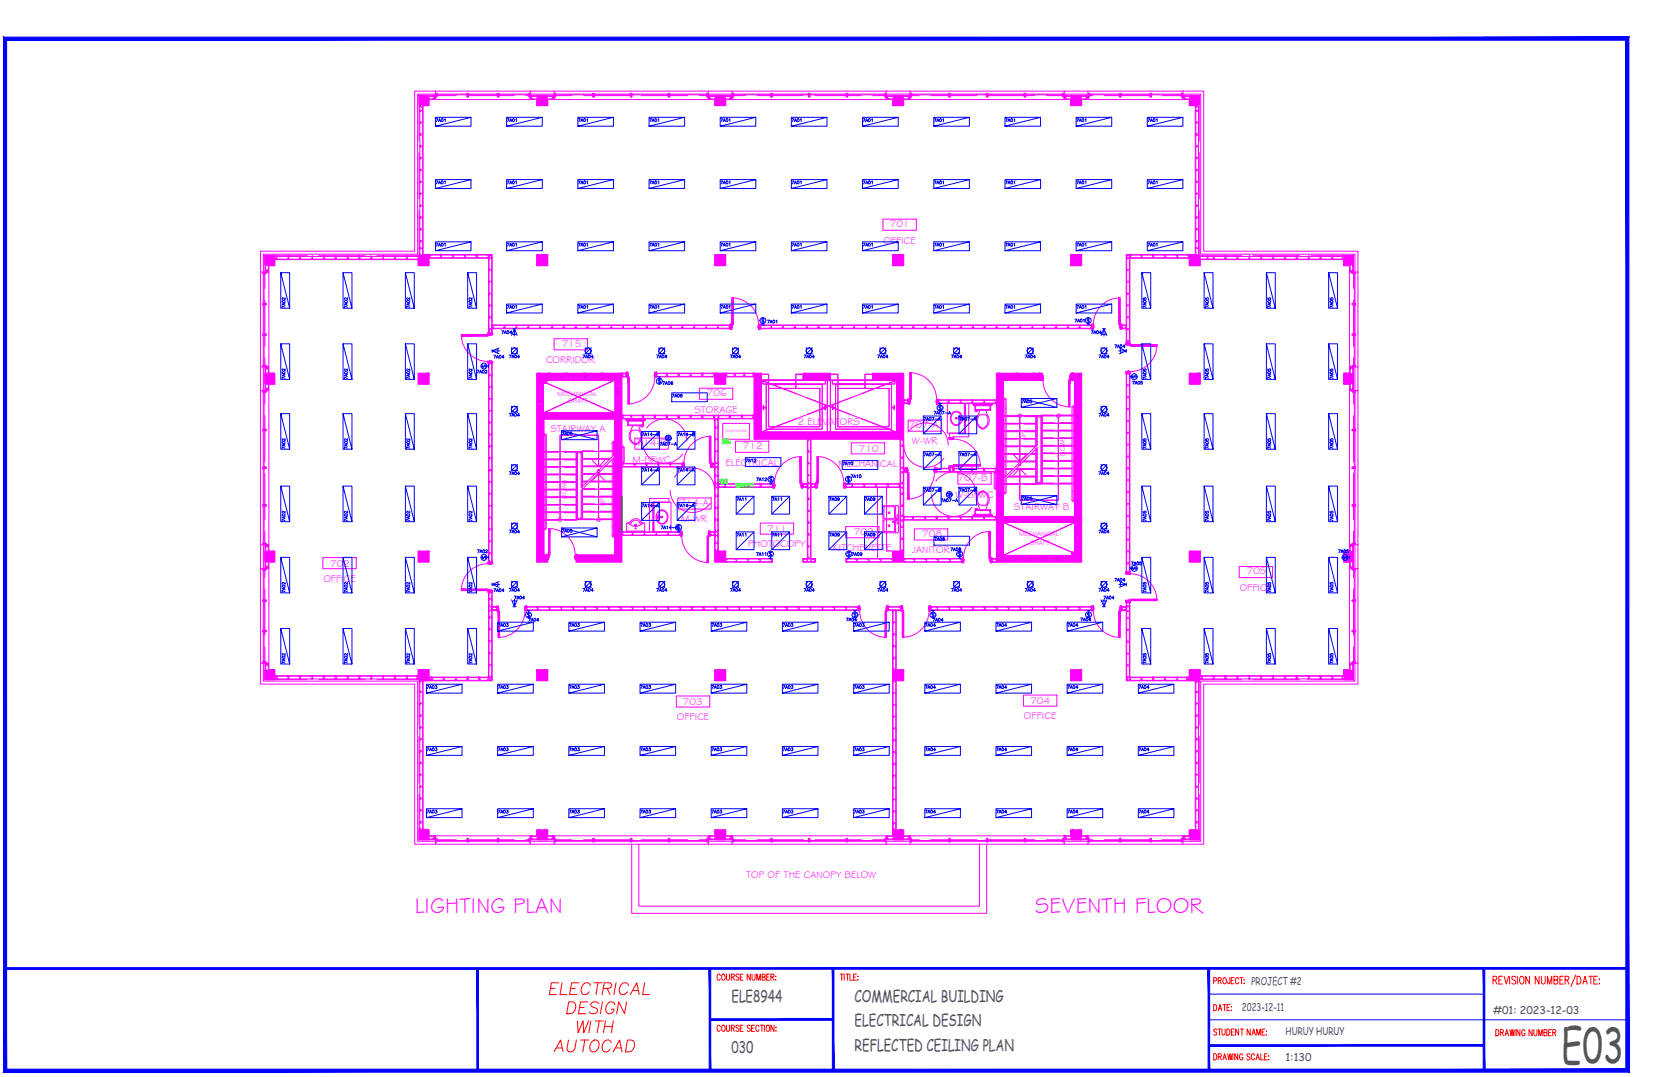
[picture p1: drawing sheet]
<svg xmlns="http://www.w3.org/2000/svg" width="432mm" height="279mm" viewBox="0 0 432 279" stroke-linecap="round" stroke-linejoin="round" font-family="sans-serif">
<defs><g id="words">
<text font-size="12.5" fill="#545454" x="405" y="275.7">E03</text>
<g font-size="6.6" fill="#f00">
<text x="141.5" y="259.3">ELECTRICAL</text>
<text x="146" y="264.2">DESIGN</text>
<text x="148.9" y="269.2">WITH</text>
<text x="142.9" y="274.1">AUTOCAD</text>
</g>
<g font-size="5.8" fill="#f0f">
<text x="107.5" y="236.9">LIGHTING PLAN</text>
<text x="268.5" y="236.9">SEVENTH FLOOR</text>
</g>
<g font-size="4.2" fill="#545454">
<text x="189.7" y="259.9">ELE8944</text>
<text x="221.6" y="259.9">COMMERCIAL BUILDING</text>
<text x="221.6" y="266.3">ELECTRICAL DESIGN</text>
<text x="189.7" y="273.2">030</text>
<text x="221.6" y="272.6">REFLECTED CEILING PLAN</text>
</g>
<g font-size="3.5" fill="#00f">
<text x="124.2" y="96.7">S</text>
<text x="171.8" y="115.4">OS</text>
<text x="198.6" y="125.9">S</text>
<text x="218.7" y="125.9">S</text>
<text x="244.5" y="129.8">OS</text>
<text x="124.2" y="146">S</text>
<text x="198.6" y="145.3">S</text>
<text x="247.6" y="145.3">S</text>
<text x="347.5" y="146">S</text>
</g>
<g font-size="3.1" fill="#00f">
<text x="292.8" y="99.1">S</text>
<text x="292.8" y="148.9">S</text>
</g>
<g font-size="2.8" fill="#545454">
<text x="324.5" y="255.5">PROJECT #2</text>
<text x="322.1" y="262.3">2023-12-11</text>
<text x="387.2" y="263.1">#01: 2023-12-03</text>
<text x="333.4" y="268.6">HURUY HURUY</text>
<text x="333.4" y="275.2">1:130</text>
</g>
<g font-size="2.6" fill="#f0f">
<text x="230.7" y="59">701</text>
<text x="229.1" y="63.2">OFFICE</text>
<text x="141.6" y="94.2">CORRIDOR</text>
<text x="145.7" y="90">715</text>
<text x="180.1" y="107">STORAGE</text>
<text x="183.3" y="102.8">706</text>
<text x="142.7" y="112.1">STAIRWAY A</text>
<text x="206.8" y="110.3">2 ELEVATORS</text>
<text x="235.7" y="110.9">707-A</text>
<text x="164" y="120">M-BFWC</text>
<text x="165.1" y="115.7">714-B</text>
<text x="192.7" y="116.5">712</text>
<text x="222.7" y="117.1">710</text>
<text x="236.5" y="115.3">W-WR</text>
<text x="188.3" y="120.8">ELECTRICAL</text>
<text x="217.4" y="121.2">MECHANICAL</text>
<text x="248.4" y="124.7">707-B</text>
<text x="176.1" y="131.2">714-A</text>
<text x="247.8" y="129.1">W-BFWC</text>
<text x="176.7" y="135.5">M-WR</text>
<text x="199" y="138">711</text>
<text x="262.9" y="132.2">STAIRWAY B</text>
<text x="194" y="142">PHOTOCOPY</text>
<text x="216" y="142.9">KITCHENETTE</text>
<text x="221.4" y="138.8">709</text>
<text x="236.5" y="143.5">JANITOR</text>
<text x="239.1" y="139.3">708</text>
<text x="85.6" y="147.1">702</text>
<text x="323.3" y="149">705</text>
<text x="83.9" y="151">OFFICE</text>
<text x="321.5" y="153.3">OFFICE</text>
<text x="177.1" y="182.8">703</text>
<text x="267.2" y="182.7">704</text>
<text x="175.5" y="186.9">OFFICE</text>
<text x="265.6" y="186.6">OFFICE</text>
<text x="193.5" y="227.9">TOP OF THE CANOPY BELOW</text>
</g>
<g font-size="1.7" fill="#f0f">
<text x="144.6" y="102.6">MECHANICAL</text>
<text x="147.5" y="104.5">SHAFT</text>
<text x="266.1" y="114.2" transform="rotate(-90 266.1 114.2)">UP</text>
<text x="276.2" y="118.2" transform="rotate(-90 276.2 118.2)">DOWN</text>
<text x="146.9" y="129.4" transform="rotate(-90 146.9 129.4)">DOWN</text>
<text x="156.9" y="131.3" transform="rotate(-90 156.9 131.3)">UP</text>
<text x="264.4" y="139.1">MECHANICAL</text>
<text x="267.2" y="141.3">SHAFT</text>
</g>
<text font-size=".9" fill="#f0f" x="187.9" y="112.2">TRANSFORMER</text>
</g></defs>
<!-- layer: Commercial Base Plan$0$A-PL-LAY-S -->
<g fill="none" stroke="#f0f" stroke-width=".26">
<path d="M108.7 24.8h2.3v2.3h-2.3zM108.7 39.6v12M108.9 27.4h.1M108.9 35.1h.1M108.9 38.1v.1M108.9 37.9h.7v.3M108.9 27.7h.1M108.9 32h.1M108.9 31.7h.7v.3M108.9 28.9h.1M108.9 27.1v.6M108.9 28.7v.2"/>
<path d="M108.9 31.8v.2M108.9 34.8v.3M108.9 37.9v.2M108.9 34.8h.1M108.9 28.6h.1M108.9 27.1h.1M108.9 37.9h.1M108.9 38.1h.1M108.9 38.2h.1M108.9 31.8h.1M108.9 28.7h.7v.2M108.9 34.8h.7"/>
<path d="M108.9 27.7h.7M109.6 32h.1M109.6 27.1h.1M109.6 34.8h.1M109.6 27.4h.1M109.6 28.6h-.7M109.6 35.1h.1M109.6 34.8v.3M109.6 38.2h.1M109.6 27.4v.3M109.6 28.9h.1M109.6 27.1v39.2"/>
<path d="M109.6 27.7h.1M109.6 27.1v.3M109.7 27.3v-.2h-.8v39.2M110 27.3h.1M110.1 27.1l-.4 .2M110.8 27.3h.1M111 27.1h.1M111 25.7h.1M111 25v.8h.2l-.2 .4M111 25.7h1.9M111 25h.1M111 26.6v.1a.38 .38 0 0 1 0 .4 .38 .38 0 0 1-.4 .2l-.1-.2"/>
<path d="M111 26.2h.1M111 25v.7M111.2 25.7v1.6h-1.6M111.3 25h.1M111.3 25.7h.1M112.3 25.7h.1M112.4 25.7h.1M112.4 25h.1M112.4 25h-.1M112.6 25.7h.1M112.6 25h.1M112.6 25v.7"/>
<path d="M112.9 25h-1.9M112.9 25.7h.1M112.9 25h.1M112.9 25.8h-1.6v1.6h-1.6v38.6h1.6v2.9h-2.9v-1.5h-37.1v1.5h-1.6v1.7M112.9 24.4h-4.6v41.6h-40v4.6M112.9 23.6h-5.4v41.6h-40v5.4M112.9 23.6v2.2M112.9 23.6h193.9M112.9 25.8h24.6M113.2 24.4h.2v.7h-.2zM113.2 24.4l-.2-.2v1l.2-.1M113.4 24.4h7.6"/>
<path d="M113.4 24.6h7.6M118.3 24.8h-9.6v11.8M121 24.4h.2v.7h-.2zM121.2 25.1v.1l.2-.1M121.2 24.4v-.2l.2 .2M121.3 24.4h.2v.7h-.2zM121.3 24.8h12.1M121.5 24.4h.1M121.5 24.4h7.4M121.5 24.6h7.4M128.9 24.4h.3v.7h-.3zM129.1 25.1v.1l.2-.1"/>
<path d="M129.1 24.4v-.2l.2 .2M129.2 24.4h.2v.7h-.2zM129.4 24.4h.1M129.4 24.4h7.7M129.4 24.6h7.7M136.4 24.8h12M137.1 24.4h.2v.7h-.2zM137.1 24.4h.1M137.2 24.4l.3-.2v1l-.3-.1M137.5 25.8h1.7v1.6h2.9v-1.6h1.6M137.5 23.6v2.2M137.5 24.4h6.2"/>
<path d="M137.6 25h1.9M137.6 25v.7h1.9M137.8 25h.1M137.8 25.7h.1M137.8 25v.7M138.1 25h.1M138.1 25.7h.1M139.1 25.7h.1M139.2 25.7h.1M139.2 25h.1M139.2 25h-.1M139.3 25.7v1.6h2.6v-1.6"/>
<path d="M139.4 25h.1M139.4 26.6l-.1 .4 .3 .3 .4-.2M139.4 25.7l-.1 .4 .2 .1M139.4 25.7h.1M139.4 26.2h.1M139.5 25.7h-.1M139.5 24.8h2.3v2.3h-2.3zM139.5 25v.7M139.5 27.1h.1M139.8 27.3h.1M141.4 27.3h.1M141.6 27.3h.1"/>
<path d="M141.7 27.1h.1M141.8 25.7h.1M141.8 25v.7M141.8 26.2h.1M141.8 25h1.9M141.8 25.7h1.9M141.8 25h.1M141.8 26.6l.1 .4-.3 .3-.3-.2M141.8 25.7l.1 .4-.1 .1M142 25h.1M142.1 25.7h.1M142.1 25h.1"/>
<path d="M142.1 25.7h-.1M143.1 25.7h.1M143.1 25h.1M143.4 25h.1M143.4 25.7h.1M143.4 25v.7M143.7 25h.1M143.7 25.7h.1M143.7 23.6v2.2M143.7 25.8h40M143.9 24.4h.2v.7h-.2zM144 24.4l-.2-.2v1l.2-.1"/>
<path d="M144.1 24.4h.1M144.1 24.4h9.6M144.1 24.6h9.6M151.3 24.8h12M153.7 24.4h.2v.7h-.2zM153.8 25.1v.1l.2-.1M153.8 24.4v-.2l.2 .2M154 24.4h.2v.7h-.2zM154.2 24.4h9.3M154.2 24.6h9.3M163.5 24.4h.2v.7h-.2zM163.6 25.1v.1l.2-.1"/>
<path d="M163.6 24.4v-.2l.2 .2M163.7 24.4h.2v.7h-.2zM163.9 24.4h9.3M163.9 24.6h9.3M166.3 24.8h12.1M173.2 24.4h.2v.7h-.2zM173.4 25.1v.1l.2-.1M173.4 24.4v-.2l.2 .2M173.5 24.4h.2v.7h-.2zM173.7 24.4h.1M173.7 24.4h9.6M173.7 24.6h9.6"/>
<path d="M181.4 24.8h12M183.3 24.4h.2v.7h-.2zM183.3 24.4h.1M183.4 24.4l.2-.2v1l-.2-.1M183.7 25.8h1.6v1.6h2.9v-1.6h1.6M183.7 23.6v2.2M183.7 24.4h6.1M183.7 25.7h1.9M183.7 25h1.9M183.7 25.7h.1M183.7 25h.1M183.9 25h.1"/>
<path d="M184 25.7h.1M184 25h.1M184 25.7h-.1M184 25v.7M184.2 25h.1M184.3 25.7h.1M184.3 25h.1M184.3 25.7h-.1M185.3 25.7h.1M185.3 25h.1M185.4 25.7h.1M185.4 25h.1"/>
<path d="M185.5 25.7v1.6h2.6v-1.6M185.6 25h.1M185.6 25.7h.1M185.6 26.6l-.1 .4 .3 .3 .3-.2M185.6 26.2h.1M185.6 25l-.1 1.1 .1 .1M185.6 24.8h2.3v2.3h-2.3zM185.6 27.1h.1M185.8 27.3h.1M187.4 27.1l.1 .2M187.8 27.3h.1M187.9 27.1h.1"/>
<path d="M187.9 27.1l-.4 .2M187.9 25.7h.1M187.9 26.6l.2 .1M187.9 26.2h.1M187.9 25.7l.2 .1M187.9 25v.7M187.9 25h1.9M187.9 25.7h1.9M187.9 25h.1M188 25.7h.1M188 25h.1M188.1 26.7h.1"/>
<path d="M188.1 25.8h.1M188.1 26.7l-.2 .4M188.1 25.8l-.2 .4M188.2 25h.1M188.2 25.7h.1M189.3 25.7h.1M189.3 25h.1M189.5 25h.1M189.5 25.7h.1M189.5 25v.7M189.6 25.7h.1M189.6 25h.1"/>
<path d="M189.6 25.7h-.1M189.6 25v.7M189.6 25h-.1M189.8 25h.1M189.8 25.7h.1M189.8 23.6v2.2M189.8 25.8h40M190.1 24.4h.2v.7h-.2zM190.2 24.4l-.3-.2v1l.3-.1M190.3 24.4h9.5M190.3 24.6h9.5M196.4 24.8h11.9"/>
<path d="M199.8 24.4h.2v.7h-.2zM200 25.1v.1l.2-.1M200 24.4v-.2l.2 .2M200.1 24.4h.2v.7h-.2zM200.3 24.4h.1M200.3 24.4h9.3M200.3 24.6h9.3M209.6 24.4h.2v.7h-.2zM209.7 25.1v.1l.3-.1M209.7 24.4v-.2l.3 .2M209.9 24.4h.2v.7h-.2zM210.1 24.4h9.3"/>
<path d="M210.1 24.6h9.3M211.3 24.8h12.1M219.4 24.4h.2v.7h-.2zM219.5 25.1v.1l.2-.1M219.5 24.4v-.2l.2 .2M219.7 24.4h.2v.7h-.2zM219.8 24.4h.1M219.9 24.4h9.5M219.9 24.6h9.5M226.4 24.8h12M229.4 24.4h.2v.7h-.2zM229.4 24.4h.1"/>
<path d="M229.6 24.4l.2-.2v1l-.2-.1M229.8 25.7h.1M229.8 25.8h1.7v1.6h2.9v-1.6h1.6M229.8 23.6v2.2M229.8 25h2M229.8 25.7h2M229.8 24.4h6.2M229.9 25h-.1M229.9 25v.7M230.1 25h.1M230.1 25.7h.1M230.1 25v.7"/>
<path d="M230.2 25h-.1M230.2 25.7h.1M230.2 25h.1M230.4 25h.1M230.4 25.7h.1M231.5 25.7h.1M231.5 25h.1M231.6 25.7v1.6h2.7v-1.6M231.7 25h.1M231.8 25.7h.1M231.8 25h.1M231.8 26.2h.1"/>
<path d="M231.8 26.6h.1M231.8 26.6l-.2 .4 .3 .3 .4-.2M231.8 25.7l-.2 .1 .2 .4M231.8 25.7h-.1M231.8 24.8h2.3v2.3h-2.3zM231.8 25v.7M231.8 27.1h.1M232.2 27.3h.1M233.6 27.1l.1 .2 .4-.2M233.7 27.3h.1M233.9 27.3h.1M234 27.1h.1"/>
<path d="M234.1 25.7h.1M234.1 26.2h.1M234.1 25v.7M234.1 25h1.9M234.1 25.7h1.9M234.1 25h.1M234.1 26.6l.2 .1-.2 .4M234.1 25.7l.2 .4-.2 .1M234.3 25h.1M234.4 25.7h.1M234.4 25h.1M234.4 25.7h-.1"/>
<path d="M235.4 25.7h.1M235.4 25h.1M235.7 25h.1M235.7 25.7h.1M235.7 25v.7M236 25h.1M236 25.7h.1M236 23.6v2.2M236 25.8h40M236.2 24.4h.2v.7h-.2zM236.3 24.4l-.2-.2v1l.2-.1M236.4 24.4h9.6"/>
<path d="M236.4 24.6h9.6M241.4 24.8h11.9M246 24.4h.2v.7h-.2zM246.1 25.1v.1l.2-.1M246.1 24.4v-.2l.2 .2M246.3 24.4h.2v.7h-.2zM246.4 24.4h.1M246.5 24.4h9.3M246.5 24.6h9.3M255.8 24.4h.2v.7h-.2zM255.9 25.1v.1l.2-.1M255.9 24.4v-.2l.2 .2"/>
<path d="M256.1 24.4h.1v.7h-.1zM256.2 24.4h.1M256.2 24.4h9.4M256.2 24.6h9.4M256.3 24.8h12.1M265.6 24.4h.1v.7h-.1zM265.7 25.1v.1l.2-.1M265.7 24.4v-.2l.2 .2M265.8 24.4h.2v.7h-.2zM266 24.4h9.6M266 24.6h9.6M271.4 24.8h12"/>
<path d="M275.6 24.4h.2v.7h-.2zM275.7 24.4l.2-.2v1l-.2-.1M276 25.7h.1M276 25.7h1.9M276 25.8h1.6v1.6h2.9v-1.6h1.7M276 23.6v2.2M276 24.4h6.2M276 25h1.9M276 25h.1M276.3 25h.1M276.3 25.7h.1M276.3 25v.7"/>
<path d="M276.6 25h.1M276.6 25.7h.1M277.6 25.7h.1M277.6 25h.1M277.7 25h-.1M277.7 25.7h.1M277.7 25h.1M277.8 25.7v1.6h2.6v-1.6M277.9 25h.1M277.9 25.7h.1M277.9 26.6v.1a.38 .38 0 0 0 0 .4 .38 .38 0 0 0 .4 .2l.1-.2M277.9 26.2h.1"/>
<path d="M277.9 25l-.1 1.1 .1 .1M277.9 24.8h2.3v2.3h-2.3zM277.9 27.1h.1M278.1 27.3h.1M279.7 27.1l.1 .2 .4-.2M280.1 27.3h.1M280.2 27.1h.1M280.2 25.7h.1M280.2 26.6l.2 .1-.2 .4M280.2 26.2h.1M280.2 25.7l.2 .1-.2 .4M280.2 25v.7"/>
<path d="M280.2 25h2M280.2 25.7h2M280.3 25h-.1M280.3 25.7h.1M280.3 25h.1M280.3 26.2h.1M280.3 27.1h.1M280.5 25h.1M280.5 25.7h.1M281.6 25.7h.1M281.6 25h.1M281.8 25h.1"/>
<path d="M281.9 25.7h.1M281.9 25h.1M281.9 25v.7M282.1 25h.1M282.1 25.7h.1M282.2 25.7h-.1M282.2 23.6v2.2M282.2 25.8h24.6M282.4 24.4h.2v.7h-.2zM282.5 24.4l-.2-.2v1l.2-.1M282.6 24.4h7.7M282.6 24.6h7.7"/>
<path d="M286.4 24.8h11.9M290.3 24.4h.2v.7h-.2zM290.4 25.1v.1l.2-.1M290.4 24.4v-.2l.2 .2M290.6 24.4h.1v.7h-.1zM290.7 24.4h.1M290.7 24.4h7.5M290.7 24.6h7.5M298.2 24.4h.2v.7h-.2zM298.3 25.1v.1l.2-.1M298.3 24.4v-.2l.2 .2M298.5 24.4h.2v.7h-.2z"/>
<path d="M298.7 24.4h7.6M298.7 24.6h7.6M301.3 24.8h9.7v11.8M306.4 24.4h.1v.7h-.2zM306.5 24.4l.2-.2v1l-.2-.1M306.8 25.8h1.6v1.6h1.6v38.6h-1.6v2.9h2.9v-1.5h37.1v1.5h1.6v1.7M306.8 24.4h4.6v41.6h40v4.6M306.8 23.6h5.4v41.6h40v5.4M306.8 23.6v2.2M306.8 25h1.9M306.8 25.7h1.9M306.8 25.7h.1"/>
<path d="M306.8 25h.1M307 25h.1M307 25.7h.1M307.1 25.7h.1M307.1 25h.1M307.1 25v.7M307.1 25.7h-.1M307.3 25h.1M307.3 25.7h.1M307.4 25.7h.1M307.4 25h.1M307.4 25.7h-.1"/>
<path d="M308.4 25.7h.1M308.4 25h.1M308.5 25.7v1.6h1.6M308.7 25h.1M308.7 25.7h.1M308.7 26.2h.1M308.7 26.6l-.2 .4 .2 .1 .1 .2 .4-.2M308.7 25.7l-.2 .4 .2 .1M308.7 24.8h2.3v2.3h-2.3zM308.7 25v.7M308.7 27.1h.1M308.8 27.3h.1"/>
<path d="M309.6 27.1h.1M309.6 27.1l.1 .2 .4-.2M310 27.3h.1M310.1 27.1h.1M310.1 27.4h.1M310.1 35.1h.1M310.1 38.1v.1M310.1 27.7h.1M310.1 32h.1M310.1 28.9h.1M310.1 27.1v39.2M310.1 34.8h.1"/>
<path d="M310.1 28.6h.1M310.1 37.9h.1M310.1 38.1h.1M310.1 38.2h.1M310.1 31.8h.1M310.1 28.7h.7M310.1 27.1h.7M310.1 34.8h.7M310.1 27.7h.7M310.1 28.6h.7M310.8 32h.1M310.8 27.1h.1"/>
<path d="M310.8 34.8h.1M310.8 37.9h.1M310.8 31.7h.1M310.8 28.6h.1M310.8 27.4h.1M310.8 35.1h.1M310.8 37.9h-.7M310.8 38.2h.1M310.8 38.1h.1M310.8 27.7h.1M310.8 31.7h-.7M310.8 31.8h.1"/>
<path d="M310.8 28.9h.1M310.8 27.1v39.2M310.8 38.1v.1M311 39.6v12M108.7 54.6v11.7h-11M108.9 41.2h.1M108.9 53.5v.1M108.9 53.3h.7M108.9 56.6h.1M108.9 59.7h.1M108.9 59.4h.7v.3M108.9 47.4h.1"/>
<path d="M108.9 47.1h.7M108.9 44.3h.1M108.9 50.2v.3M108.9 53.5v-.2h.7v.2M108.9 41v.2M108.9 44v.3M108.9 47.1v.3M108.9 56.4v.2M108.9 59.4v.3M108.9 40.9v.1M108.9 50.2h.1M108.9 56.3v.1"/>
<path d="M108.9 44h.1M108.9 41h.1M108.9 53.5h.1M108.9 53.6h.1M108.9 56.4h.1M108.9 59.4h.1M108.9 47.1h.1M108.9 41h.7M108.9 50.2h.7M108.9 56.3h.7M108.9 44h.7M109.6 41.3h.1"/>
<path d="M109.6 40.9v.1M109.6 50.2h.1M109.6 56.3v.1M109.6 44h.1M109.6 41v.2M109.6 50.2v.3M109.6 53.6h.1M109.6 56.6h.1M109.6 56.4v.2M109.6 47.4h.1M109.6 47.1v.3M109.6 44v.3"/>
<path d="M109.6 44.3h.1M109.6 41.2h.1M109.6 53.5v.1M310.1 41.2h.1M310.1 50.5h.1M310.1 53.5v.1M310.1 56.6h.1M310.1 59.7h.1M310.1 47.4h.1M310.1 44.3h.1M310.1 40.9v.1M310.1 50.2h.1"/>
<path d="M310.1 56.3v.1M310.1 44h.1M310.1 41h.1M310.1 53.5h.1M310.1 53.6h.1M310.1 56.4h.1M310.1 59.4h.1M310.1 47.1h.1M310.1 41h.7M310.1 50.2h.7M310.1 56.3h.7M310.1 47.1h.7"/>
<path d="M310.1 44h.7M310.8 41.3h.1M310.8 59.7h.1M310.8 40.9v.1M310.8 50.2h.1M310.8 50.5h.1M310.8 53.2l-.7 .1h.7M310.8 56.3v.1M310.8 59.4h.1M310.8 47.1h.1M310.8 44h.1M310.8 41.2h.1"/>
<path d="M310.8 41h.1M310.8 53.6h.1M310.8 53.5h.1M310.8 56.6h.1M310.8 56.4h.1M310.8 59.4h-.7M310.8 47.1h-.7M310.8 47.4h.1M310.8 44.3h.1M310.8 53.5v.1M311 54.6v11.7h11M67.5 70.6h2.2"/>
<path d="M67.5 70.6v101.5M68.3 70.9l-.2-.2h1l-.1 .2M68.3 70.8h.7v.2h-.7zM68.3 78.8h-.2l.2 .2M68.3 79h.7v.1h-.7zM68.3 78.7h.7v.2h-.7zM68.3 71v7.7M68.3 79.1v7.5M68.5 71v7.7M68.5 79.1v7.5M68.7 66.3h2.3v2.3h-2.3zM68.7 77.8v12"/>
<path d="M68.9 68.9h.1M68.9 70.5v.1M68.9 70h.1M68.9 70.2v.1M68.9 68.6v2M68.9 68.6v.1M68.9 70.3h.1M68.9 68.7h.1M68.9 70.5h.7M68.9 68.6l.7 .1M68.9 70.3h.7M69 78.8v.2"/>
<path d="M69.6 68.9h.1M69.6 68.6v.1M69.6 70.3h.1M69.6 70h.1M69.6 68.7h.1M69.6 68.6l.1 .2M69.6 68.6v2M69.6 70.5v.1M69.6 70.2v.1M69.7 70.6v24.6M69.7 68.8h.3M70.1 68.7h.1"/>
<path d="M70.1 68.6l-.1 .2M70.1 68.6v.1M70.5 68.6l.1 .2 .4-.2M70.5 68.7h.1M71 68.7h.1M71 67.2h.1M71 68.1l.2 .4M71 68.1h.1M71 67.2l.2 .4M71 66.5h37.7M71 67.2h37.7M71 66.5v.7"/>
<path d="M71 66.5h.1M71 67.2v.1M71 68.6h.1M71.2 68.5l-.2 .1M71.2 68.5h.1M71.2 67.6h.1M71.2 67.6l-.2 .1M71.2 67.2v1.6h-1.6M71.3 66.5h.1M71.3 67.2h.1M71.5 67.2h.1M71.5 66.5h.1"/>
<path d="M71.7 66.5h.1M71.8 67.2h.1M71.8 66.5h.1M71.8 67.2h-.1M71.8 66.5v.7M74.5 67.2h.1M74.6 66.5h.1M74.6 66.5h-.1M74.6 67.2h.1M74.8 66.5h.1M74.8 67.2h.1M74.8 66.5v.7"/>
<path d="M77.6 67.2h.1M77.6 66.5h.1M77.7 67.2h.1M77.7 66.5h.1M77.9 66.5h.1M77.9 66.5v.7M77.9 67.2h.1M79.7 66.3h-11v8.5M80.7 67.2h.1M80.7 66.5h.1M81 66.5h.1M81 67.2h.1"/>
<path d="M81 66.5v.7M82.7 66.3h12M83.8 67.2h.1M83.8 66.5h.1M84 66.5l.1 .7M84.1 67.2h.1M84.1 66.5h.1M84.1 67.2h-.1M86.8 67.2h.1M86.9 67.2h.1M86.9 66.5h.1M86.9 66.5h-.1"/>
<path d="M87.1 66.5h.1M87.1 66.5v.7M87.2 67.2h-.1M87.2 66.5v.7M89.9 67.2h.1M89.9 66.5h.1M90.2 66.5v.7M90.2 67.2h.1M90.2 66.5h.1M93 67.2h.1M93 66.5h.1M93.3 66.5h.1"/>
<path d="M93.3 67.2h.1M93.3 66.5v.7M96.1 67.2h.1M96.1 66.5h.1M96.4 67.2v-.7v.7M99.2 67.2h.1M99.2 66.5h.1M99.4 66.5h.1M99.4 67.2h.1M99.5 67.2h-.1M99.5 66.5v.7M102.2 67.2h.1"/>
<path d="M102.3 67.2h.1M102.3 66.5h.1M102.3 66.5h-.1M102.6 67.2l-.1-.7 .1 .7M105.3 67.2h.1M105.3 66.5h.1M105.6 66.5h.1M105.6 67.2h.1M105.6 66.5v.7M108.4 67.2h.1M108.4 66.5h.1M108.5 68.3h.1"/>
<path d="M108.5 68.5l.2 .1M108.5 68.5h.1M108.5 68.3v.2M108.5 67.6h.1M108.5 67.6l.2 .1M108.7 66.5h.1M108.7 68.1l-.2 .1M108.7 68.1h.1M108.7 67.2h.1M108.7 67.2l-.2 .4M108.7 66.3h2.3v2.3h-2.3zM108.7 66.5v.8"/>
<path d="M108.7 68.6l.1 .2 .4-.1M108.7 68.7h.1M108.9 62.7v.1M108.9 64.4h.1M108.9 62.5v.3M108.9 64.1v.3M108.9 66.1v.2M108.9 62.5h.1M108.9 66v.1M108.9 64.1h.1M108.9 62.5h.7v.3M108.9 62.8h.1"/>
<path d="M108.9 66.3h.1M108.9 66.1h.1M108.9 66h.1M108.9 66.3h.7M108.9 64.4h.7M109.6 62.5h-.7M109.6 66v.1M109.6 64.1h.1M109.6 62.8h.1M109.6 66h.1M109.6 66.1v.2M109.6 64.1v.3"/>
<path d="M109.6 66.2h1.6v2.6h-2.7v-1.6M109.6 62.7v.1M109.6 66.3h.1M109.6 64.4h.1M109.7 66.2l-.1 .1M109.7 66.2l.4 .1M110.5 66.3l.1-.1 .4 .1M111 68.1h.1M111 66.3l.2 .4-.2 .2M111 68.1l.2 .4M111.2 68.5l-.3 .3-.4-.1M111.3 66.8v.1"/>
<path d="M111.3 66.2h16.2v20.2M111.3 66.9h15.5v19.5M111.3 66h16.3v18.3M111.3 67h15.4v19.4h.9v-2.1M111.3 66.2v.6M111.3 66.1v.1M111.3 66.2h.3M111.3 66.9h.3M111.6 66.1v.1M111.6 66.8h.1M111.6 66.2h.1M111.6 66.8v.1"/>
<path d="M114.2 66.8v.1M114.2 66.8h.1M114.2 66.2h.1M114.2 66.1v.1M114.2 66.2h.3M114.2 66.9h.3M114.5 66.1v.1M114.5 66.8h.1M114.5 66.2h.1M114.5 66.8v.1M114.5 66.2v.6M117.3 66.8v.1"/>
<path d="M117.3 66.8h.1M117.3 66.2h.1M117.3 66.1v.1M117.3 66.2h.3v.6M117.3 66.9h.3M117.5 66.1v.8M120.3 66.8l.1 .1M120.4 66.8l.2 .1M120.4 66.1l.2 .1M120.6 66.1l.1 .1M120.6 66.8h.1M120.6 66.2h.1"/>
<path d="M120.7 66.8l-.1 .1M120.7 66.2v.6M123.4 66.8l.1 .1M123.4 66.8h.1M123.4 66.2h.1M123.5 66.1l-.1 .1M123.5 66.8h.1M123.5 66.2h.1M123.5 66.2h.2M123.5 66.9h.2M123.7 66.1v.1M123.7 66.8h.1"/>
<path d="M123.7 66.2h.1M123.7 66.8v.1M123.7 66.2v.6M126.5 66.8v.1M126.5 66.8h.1M126.5 66.2h.1M126.5 66.1v.1M126.5 66.9h1M126.5 66.2h1M126.8 66.1v.1M126.8 76.4h.1M126.8 79.5h.1"/>
<path d="M126.8 66.4v.1M126.8 70.2h.1M126.8 73.3h.1M126.8 67.1v.1M126.8 66.2v.6M126.8 66.8v.1M126.8 66.2v.9M126.8 70v.2M126.8 73v.3M126.8 76.2v.2M126.8 79.2v.3M126.8 76.1h.1"/>
<path d="M126.8 79.2h.1M126.8 69.9v.1M126.8 73h.1M126.8 76.1h.7M126.8 76.2h.1M126.8 66.2h.1M126.8 66.5h.1M126.8 70h.1M126.8 70.2v.1M126.8 73h.7M126.8 66.9h.7M126.8 67.1h.1"/>
<path d="M126.8 67.2h.1M126.8 70h.7M126.8 79.2h.7M127.5 79.5h.1M127.5 66.5h.1M127.5 73.3h.1M127.5 79.2v.3M127.5 66.1v.4M127.5 69.9v.3M127.5 76.4h.1M127.5 76.2h.1M127.5 79.2h.1"/>
<path d="M127.5 66.2h.1M127.5 70.2v.1M127.5 70.2h.1M127.5 70h.1M127.5 73h.1M127.5 67.2h.1M127.5 67.1h.1M127.5 76.2v.2M127.5 66.9v.2M127.5 73v.3M127.5 67.1v.1M139.2 66h2.9v2.9h-2.9z"/>
<path d="M139.3 66.2h2.6v2.6h-2.6zM139.3 68.5l.1 .1M139.4 66.4l-.1 .1 .1 .3M139.4 68.1h.1M139.5 68.1l-.2 .4M139.5 66.3h2.3v2.3h-2.3zM139.5 66.3l.1-.1 .4 .1M140 68.7h.1M140 68.6l-.2 .2-.3-.1M141.2 68.6l.2 .2 .3-.1M141.2 68.7h.1M141.3 66.3l.1-.1 .3 .1"/>
<path d="M141.8 68.1l.1 .4M141.8 68.1h.1M141.8 66.4l.1 .1-.1 .3M141.9 68.5l-.1 .1M185.3 66h2.9v2.9h-2.9zM185.5 66.2h2.6v2.6h-2.6zM185.5 68.5l.3 .3 .4-.2M185.6 68.1h.1M185.6 68.1l-.1 .4M185.6 66.3h2.3v2.3h-2.3zM186.1 66.3l-.3-.1-.3 .3 .1 .4M186.1 68.7h.1"/>
<path d="M187.4 68.7l.1 .1M187.5 66.2l-.1 .1M187.5 66.2l.4 .1M187.9 66.3h.1M187.9 68.7h.1M187.9 68.6l-.4 .2M187.9 68.1l.2 .4M187.9 68.1h.1M187.9 66.3l.2 .4M187.9 66.3l.1 .1M188.1 68.5l-.1 .1M188.1 68.5h.1"/>
<path d="M188.1 66.7h.1M188.1 66.7l-.2 .1M231.5 66h2.9v2.9h-2.9zM231.6 66.2h2.7v2.6h-2.7zM231.6 68.5l.2 .1M231.8 66.4l-.2 .3 .2 .2M231.8 66.8v.1M231.8 68.1l-.2 .4M231.8 68.1h.1M231.8 66.3h2.3v2.3h-2.3zM231.8 66.3l.1-.1 .4 .1M232.3 68.7h.1"/>
<path d="M232.3 68.6l-.1 .2-.4-.1M233.6 68.7l.1 .1 .3-.1M233.6 66.3l.1-.1 .3 .1M234.1 68.1l.2 .4M234.1 68.1h.1M234.1 66.4l.2 .1-.2 .3M234.3 68.5l-.2 .1M277.6 66h2.9v2.9h-2.9zM277.8 66.2h2.6v2.6h-2.6zM277.8 68.5l.3 .3 .3-.1M277.9 68.1h.1M277.9 68.1l-.1 .4"/>
<path d="M277.9 66.3h2.3v2.3h-2.3zM278.4 66.3l-.3-.1-.3 .3 .1 .4M279.7 66.3l.4-.1 .1 .1M280.2 68.6l-.1 .2-.4-.1M280.2 68.1l.2 .1M280.2 68.1h.1M280.2 66.3l.2 .4M280.2 66.3h.1M280.2 68.6v.1M280.3 66.3v.1M280.3 68.6h.1M280.4 68.5l-.2 .1"/>
<path d="M280.4 68.5h.1M280.4 68.3v.2M280.4 66.7l-.2 .1M280.4 68.3h.1M280.4 66.7h.1M292.2 76.4h.1M292.2 79.4v.1M292.2 79.2h.7M292.2 70.2h.1M292.2 67.1v.1M292.2 66.9h.7M292.2 66v23"/>
<path d="M292.2 76.1h.1M292.2 69.9h.1M292.2 73h.1M292.2 66.1v.1M292.2 76.4v-.3h.7v.3M292.2 79.2v.2M292.2 79.5h.1M292.2 70.2v-.3l.7 .1v.2M292.2 73l.1 .3h-.1M292.2 67.1v-.2h.7v.2M292.2 67.2h.1M292.2 76.1h.7"/>
<path d="M292.2 73h.7M292.9 79.5h.1M292.9 76.1h.1M292.9 69.9h.1M292.9 73h.1M292.9 66.1v22.9M292.9 76.4h.1M292.9 79.2v.2M292.9 70.2h.1M292.9 73v.3M292.9 66.2v.2M292.9 67.2h.1"/>
<path d="M292.9 79.4v.1M292.9 67.1v.1M293 66.8v.1M293 66.2v22.8h-.9v-3.7h-1.2v-1h1.2M293 66.9h15.4M293 67h15.4M293 66.1v.1M293.1 66.8h.1M293.1 66.2h.1M293.3 66.1v.1M293.3 66.8h.1M293.3 66.2h.1"/>
<path d="M293.3 66.8v.1M295.8 66.8h.1M295.8 66.1v.1M296.1 66.1v.1M296.1 66.8h.1M296.1 66.2h.1M296.1 66.8v.1M296.1 66.2v.6M298.9 66.8v.1M298.9 66.8h.1M298.9 66.2h.1M298.9 66.1v.1"/>
<path d="M299.1 66.1l.1 .1M299.1 66.8h.1M299.1 66.2h.1M299.2 66.8l-.1 .1M299.2 66.2v.6M301.9 66.8l.1 .1M302 66.8h.1M302 66.2h.1M302 66.1l-.1 .1M302.2 66.1l.1 .1M302.2 66.2v.6M302.3 66.8l-.1 .1"/>
<path d="M302.3 66.2v.6M305 66.8v.1M305 66.8h.1M305 66.2h.1M305 66.1v.1M305.3 66.1v.1M305.3 66.8h.1M305.3 66.2h.1M305.3 66.8v.1M305.3 66.2v.6M308.1 66.8v.1M308.1 66.8h.1"/>
<path d="M308.1 66.2h.1M308.1 66.1v.1M308.4 66.1v.1M308.4 66.8h.1M308.4 66.2h.1M308.4 66h-16.3v18.3M308.4 66.8v.1M308.4 66.2h-16.2l.1 .3-.1-.1M308.4 66.2v.6M308.5 68.5l.2 .1M308.5 68.5h.1M308.5 68.3h.1"/>
<path d="M308.5 68.3v.2M308.7 66.4l-.2 .3 .2 .1M308.7 68.1l-.2 .1M308.7 68.1h.1M308.7 66.3h2.3v2.3h-2.3zM308.7 68.7l.1 .1 .4-.1M308.7 66.3l.1-.1 .4 .1M309.6 66.3h.1M310.1 66.3l-.4-.1-.1 .1M310.1 62.7v.1M310.1 66.3h.1M310.1 64.4h.1"/>
<path d="M310.1 66.2h-1.6v2.6h2.7v-1.6M310.1 62.5h.1M310.1 66v.1M310.1 64.1h.1M310.1 62.5h.7M310.1 62.8h.1M310.1 66.1h.1M310.1 66h.1M310.1 66.3h.7M310.1 64.4h.7M310.6 68.6l-.1 .1M310.6 68.6v.2l.4-.1"/>
<path d="M310.8 64.1h.1M310.8 62.5h.1M310.8 66v.1M310.8 62.8h.1M310.8 66h.1M310.8 66.1h.1M310.8 66.3h.1M310.8 64.4h.1M310.8 62.7v.1M311 67.2h.1M311 68.1l.2 .4M311 67.2l.2 .2-.2 .3"/>
<path d="M311 66.5h37.7M311 67.2h37.7M311 66.5v.8M311 68.1h.1M311 66.5h.1M311 66.5v.7M311.2 68.5l-.2 .1M311.3 66.5h.1M311.3 67.2h.1M312.9 67.2h.1M312.9 66.5h.1M313.2 66.5h.1"/>
<path d="M313.2 67.2h.1M313.2 66.5v.7M314.5 67.2h.1M314.6 67.2h.1M314.6 66.5h.1M314.6 66.5h-.1M314.8 66.5h.1M314.8 67.2h.1M314.9 67.2h-.1M314.9 66.5v.7M317.6 67.2h.1M317.6 66.5h.1"/>
<path d="M317.7 66.5h-.1M317.7 67.2h.1M317.7 66.5h.1M317.9 66.5v.7M317.9 67.2h.1M317.9 66.5h.1M320.7 67.2h.1M320.7 66.5h.1M321 66.5h.1M321 66.5v.7M321 67.2h.1M323.8 67.2h.1"/>
<path d="M323.8 66.5h.1M324.1 66.5v.7M324.1 67.2h.1M324.1 66.5h.1M325 66.3h12M326.9 67.2h.1M326.9 66.5h.1M327.1 66.5h.1M327.1 67.2h.1M327.2 67.2h-.1M327.2 66.5v.7M329.9 67.2h.1"/>
<path d="M329.9 66.5h.1M330 66.5h-.1M330 67.2h.1M330 66.5h.1M330.2 67.2v-.7v.7M333 67.2h.1M333 66.5h.1M333.3 66.5h.1M333.3 67.2h.1M333.3 66.5v.7M336.1 67.2h.1M336.1 66.5h.1"/>
<path d="M336.3 66.5h.1M336.4 67.2h.1M336.4 66.5h.1M336.4 67.2h-.1M336.4 66.5v.7M339.2 67.2h.1M339.2 66.5h.1M339.4 66.5h.1M339.4 67.2h.1M339.5 67.2h-.1M339.5 66.5v.7M340 66.3h11"/>
<path d="M342.2 67.2h.1M342.3 67.2h.1M342.3 66.5h.1M342.3 66.5h-.1M342.5 66.5h.1M342.5 67.2h.1M342.5 66.5v.7M345.3 67.2h.1M345.3 66.5h.1M345.4 67.2h.1M345.4 66.5h.1M345.6 66.5h.1"/>
<path d="M345.6 66.5v.7zM345.6 67.2h.1M348.1 67.2h.1M348.1 66.5v.7M348.1 66.5h.1M348.4 67.2h.1M348.4 66.5h.1M348.5 67.2v1.6h1.6M348.5 68.5l.2 .1M348.7 66.5h.1M348.7 67.2h.1M348.7 67.7v.1"/>
<path d="M348.7 68.1l-.2 .4M348.7 68.1h.1M348.7 67.2l-.2 .2 .2 .4M348.7 66.3h2.3v2.3h-2.3zM348.7 66.5v.8M348.7 68.7l.1 .1M349.2 68.7h.1M349.2 68.6l-.4 .2M350 70.6h2.2M350 70.6v24.6M350.1 68.6l-.1 .2-.4-.1M350.1 68.9h.1"/>
<path d="M350.1 70.5v.1M350.1 70.2v.1M350.1 68.6h.1M350.1 68.6v2M350.1 68.6v.1M350.1 70.3h.1M350.1 70h.1M350.1 70.5h.7M350.1 70.3h.7M350.8 68.9h.1M350.8 70.9l-.2-.2h1l-.1 .2M350.8 70.8h.7v.2h-.7z"/>
<path d="M350.8 78.8h-.2l.2 .2M350.8 78.7h.6l.1 .2h-.7zM350.8 79h.7v.1h-.7zM350.8 68.6v.1M350.8 70h.1M350.8 68.7h.1M350.8 70.3h.1M350.8 68.6l-.7 .1M350.8 68.6v2M350.8 70.5v.1M350.8 70.2v.1M351 66.3v8.5"/>
<path d="M351 77.8v12M351.2 71v7.7M351.2 79.1v7.5M351.4 71v7.7M351.4 79.1v7.5M351.5 78.8v.2M352.2 70.6v101.5M67.5 95.2h2.2M68.3 94.9l-.2 .2h1l-.1-.2M68.3 86.7h-.2l.2 .2M68.3 86.9h.7v.2h-.7zM68.3 94.7h.7v.2h-.7z"/>
<path d="M68.3 86.6h.7v.2h-.7zM68.3 87.1v7.6M68.3 86.6h.1M68.3 95.2v6.1M68.5 87.1v7.6M68.7 97.1h2.3v2.3h-2.3zM68.7 92.8v12M68.9 97.1h.1M68.9 95.4v.1M68.9 95.7v.1M68.9 99.7h.1M68.9 99.4v1.9"/>
<path d="M68.9 95.2v1.9M68.9 96.8h.1M68.9 95.2h.1M68.9 99.4h.1M68.9 95.4h.1M68.9 95.5h.1M68.9 95.7h.1M68.9 95.8h.1M68.9 97.1h.7M68.9 99.4h.8v.2M68.9 95.5h.7M69 86.7v.2"/>
<path d="M69.6 96.8h.1M69.6 95.2h.1M69.6 95.4l-.7 .1M69.6 97.1h.1M69.6 95.5h.1M69.6 95.4h.1M69.6 95.8h.1M69.6 95.7h.1M69.6 99.7h.1M69.6 99.4h.1M69.6 96.9h1.6v2.7h-1.6M69.6 95.2v1.9"/>
<path d="M69.6 95.4v.1M69.6 95.7v.1M69.6 99.4v1.9M69.7 96.9l-.1 .2M69.7 95.2v1.6h1.6v2.9h-1.6v1.6M69.7 96.9h.3M69.7 96.9h.1M69.7 99.6h.3M70 96.9h.1M70 96.9l.1 .2M70.1 97.1h.1M70.1 99.4l-.1 .2"/>
<path d="M70.1 99.4h.1M70.6 96.9l-.1 .2M70.6 96.9l.4 .2M70.6 96.9h.1M71 97.1h.1M71 99.4l-.1 .2-.4-.2M71 99.4h.1M71 98.9l.2 .1M71 97.1l.2 .4M71.2 99.3l-.2 .1M71.2 99.3h.1M71.2 99h.1"/>
<path d="M71.2 97.5h.1M71.2 97.5l-.2 .1M71.2 99v.3M108.4 96.8h2.9v2.9h-2.9zM108.5 96.9h2.7v2.7h-2.7zM108.5 99.3h.1M108.5 99v.3M108.5 99.3l.2 .1M108.5 99h.1M108.5 97.5h.1M108.5 97.5l.2 .1M108.7 99.4h.1"/>
<path d="M108.7 98.9l-.2 .1M108.7 97.1h.1M108.7 97.1l-.2 .4M108.7 97.1h2.3v2.3h-2.3zM108.7 97.1l.1-.2 .4 .2M109.2 99.4l-.1 .2-.4-.2M110.8 96.9l-.3 .2M110.9 96.9l.1 .2M110.9 96.9h.1M111 97.1h.1M111 98.9v.1a.4 .4 0 0 1 0 .4 .4 .4 0 0 1-.4 .2l-.1-.2M111 97.1l.2 .4-.2 .1"/>
<path d="M126.7 94.2v51.6M126.8 85.6h.1M126.8 82.5v.1M126.8 86.4h.1M126.8 86.1h.1M126.8 82.3v.2M126.8 94.2v51.6M126.8 85.3v.1M126.8 82.2v.1M126.8 85.3l.7 .1M126.8 85.4h.1M126.8 82.3h.1"/>
<path d="M126.8 82.5h.1M126.8 82.6h.1M126.8 82.3h.7M127.5 82.2v.4M127.5 85.6h.1M127.5 85.4h.1M127.5 82.6h.1M127.5 82.5h.1M127.5 82.3h.1M127.5 86.4h.1M127.5 94.2v51.6M127.5 86.1h.1"/>
<path d="M127.6 85.1v.1M127.6 85.2h61.8M127.6 84.3h61.8v1h-61.8M127.6 94.2v51.6M127.7 85.1h.2M127.7 84.5h.2M127.9 84.4h.1M127.9 85.1h.1M127.9 84.5h.1M127.9 85.1v.1M130.6 85.1v.1M130.6 85.1h.1"/>
<path d="M130.6 84.5h.1M130.6 84.4h.1M130.6 85.1h.3M130.6 84.5h.3v.6M130.9 84.4h.1M130.9 85.1v.1M133.7 85.1v.1M133.7 85.1h.1M133.7 84.5h.1M133.7 84.4h.1M133.7 84.5h.3M134 84.4h.1"/>
<path d="M134 84.5v.6h-.3M136.8 85.1v.1M136.8 85.1h.1M136.8 84.5h.1M136.8 84.4h.1M136.8 84.5h.3v.6h-.3M137 84.4h.1M137.1 85.1l-.1 .1M137.1 84.5v.6M139.4 97.1h.1M139.5 97.1l-.2 .1 .1 .4M139.5 97.1h2.3v2.3h-2.3z"/>
<path d="M139.5 99.9l1 1M139.5 97.1h.1M139.5 99.4v7.7M139.5 99.4v1.5M139.6 96.9l-.1 .2M139.6 96.9h.1M139.6 96.9h.2M139.7 99.5l1.2 1.2-.2 .2M139.8 85.1l.1 .1M139.8 96.9h.1M139.8 84.5h.3M139.9 84.4h-.1"/>
<path d="M139.9 96.9l.1 .2M140.1 84.4h.1M140.1 99.4l.8 .8M140.1 84.5v.6h-.3M140.1 99.4l-.6 .7M140.2 99.5l-.7 .7M140.2 97.9v.7M140.4 99.5l.5 .6-.8 .8M140.8 99.5l-1.3 1.4M140.9 99.4v.1M140.9 99.4h.9v-.8h17.8v8.5h-18.7zM140.9 99.5l-1.4 1.5"/>
<path d="M140.9 99.4v7.7M141.8 97.1h19.2v10v-.1M141.8 99.4l17.8 7.7M141.8 98.5l.1 .1M141.9 97.1l-.1 1.4 17.8 .1v8.5M141.9 98.1l.4 .5 .2-.2M141.9 97.4l.6 .7M141.9 98.5v.1M142 97.1h.1M142.1 97.1l1.5 1.5 1.5-1.5M142.2 97.1l.3 .4M142.4 96.9l-.4 .2"/>
<path d="M142.4 96.9h.1M142.4 96.9l.1 .2M142.5 97.1l-.7 .7M142.5 97.1l-.6 .6M142.5 98.5h3.2M142.5 97.1v1.5h-.6M142.5 97.7l-.6 .7M142.6 97.7l.9 .9M142.6 98.3l.3 .3M142.7 97.1l1.5 1.5 1.4-1.5M142.9 85.1v.1M142.9 85.1h.1"/>
<path d="M142.9 84.5h.1M142.9 84.4h.1M143 85.1h.2M143 84.5h.2v.6M143.2 84.4h.1M143.2 85.1v.1M143.7 97.1l-1.1 1.1M143.9 97.1l1.4 1.5M144 97.1l1.5 1.5 .1-.2M144.2 97.1l-1.5 1.5-.9-1M144.3 97.1l-1.4 1.5M144.7 97.1l.9 1"/>
<path d="M144.7 97.1l1.5 1.5 1.4-1.5M145 97.1l-1.5 1.5M145.3 97.1l.3 .3M145.6 97.1l1.4 1.5 1.5-1.5M145.6 97.1h-3.8M145.6 97.1h.1M145.6 97.8l-.8 .8-1.4-1.5-1.5 1.5M145.7 98.5h3.1M145.9 97.1l-1.4 1.5-1.5-1.5-.4 .4M146 85.1v.1M146 85.1h.1M146 84.5h.1"/>
<path d="M146 84.4h.1M146 84.5h.3v.6h-.3M146.2 97.1l1.4 1.5 1.1-1.1M146.3 84.4h.1M146.3 84.5v.7M146.5 97.1l1.4 1.5 1.5-1.5M146.5 97.1l-.8 .8M146.6 97.1h.1M146.7 96.9l-.1 .2M146.8 96.9h.1M146.8 96.9h.2M147 96.9h.1"/>
<path d="M147 96.9l.1 .2M147.2 97.1l-1.5 1.5M147.3 97.1l1.5 1.5M147.5 97.1l1.2 1.2M147.8 97.1l-1.5 1.5-.6-.7M148.1 97.1l.6 .6M148.2 97.1l1.4 1.5 1.5-1.5M148.4 97.1l-1.4 1.5-1.3-1.3M148.7 97.1h-3.1M148.7 97.1h.1M148.7 98.1l-.4 .5-1.5-1.5-1.5 1.5M148.8 98.5h3"/>
<path d="M148.9 97.1l1.5 1.5 1.6-1.5M149.1 85.1v.1M149.1 97.1l1.4 1.5M149.1 85.1h.3M149.1 84.5h.3v.6M149.1 84.4h.1M149.3 97.1l-.5 .5M149.3 84.4h.1M149.4 85.1l-.1 .1M149.6 97.1l1.5 1.5 .7-.7M149.9 97.1l1.5 1.5 1.4-1.5M149.9 97.1l-1.1 1.2 .3 .3 1.5-1.5"/>
<path d="M150.2 97.1l-1.4 1.5M150.3 97.1l1.5 1.4M150.8 97.1l1.4 1.5 1.5-1.5 1.2 1.2-.4 .3M150.9 97.1l.9 .9M151.2 97.1h.1M151.4 96.9l-1.6 1.7-1-1M151.4 96.9h.1M151.4 96.9h.2M151.6 97.1l.2 .2M151.6 96.9h.1M151.6 96.9l.1 .2M151.6 97.1l1.5 1.5 1.5-1.5"/>
<path d="M151.8 98.5h3.1M151.8 97.1h-3.1M151.8 97.1h.1M151.8 98.5l1.6-1.4 1.4 1.5M152.1 97.1l-.3 .2M152.1 85.1l.1 .1M152.2 85.1h.1M152.2 84.5h.1M152.2 84.4h-.1M152.2 85.1h.2M152.2 84.5h.2v.6M152.4 97.1l1.5 1.5 1-1-.5-.5"/>
<path d="M152.4 84.4h.1M152.4 85.1v.1M152.5 97.1l1.5 1.5M152.7 97.1l-.9 .9M153.1 97.1l1.4 1.5M154.1 97.1l-1.5 1.5-.8-.7M154.2 97.1l1.5 1.5 1.5-1.5 .7 .8M154.7 97.1l-1.5 1.5-1.4-1.4M154.9 98.5h3M154.9 97.1h-3.1M154.9 97.1h.1M154.9 98.1l.5 .5"/>
<path d="M155.1 97.1l1.4 1.5 1.5-1.5M155.2 97.1l1.5 1.5M155.2 85.1v.1M155.2 85.1h.1M155.2 84.5h.1M155.2 84.4h.1M155.3 84.5h.2v.6h-.2M155.4 97.1l-1.5 1.5M155.5 84.4h.1M155.5 84.5v.7M155.5 97.1l-.6 .6M155.9 97.1h.1"/>
<path d="M156 97.1l1.4 1.5 1.5-1.5M156 96.9l-.1 .2 1.4 1.5M156 96.9h.1M156 96.9h.2M156.2 97.1l-1.3 1.3M156.2 96.9h.1M156.3 96.9l.1 .2M156.3 97.1l-1.5 1.5M156.4 97.1h.1M156.5 97.1l1.4 1.4M157.5 97.1l-1.5 1.5-1.1-1.1M157.7 97.1l1.5 1.5"/>
<path d="M157.8 97.1l.1 .1M157.9 97.1h-3M157.9 98.5h.1M157.9 97.1h.1M157.9 97.3l-1.2 1.3M157.9 98l-.6 .6M158 97.1v1.5l3-.1M158 97.8l.8 .8 1.5-1.5 .7 .7M158 98.4l.2 .2M158.3 85.1h.3M158.3 84.5h.3v.6M158.3 84.4h.1"/>
<path d="M158.3 97.1l-.3 .3M158.5 97.1l2.5 2.5M158.6 84.4h.1M158.6 85.1v.1M158.6 97.1l1.5 1.5M159 97.1l-1 1M159.3 97.1l1.5 1.5 .2-.3M159.4 97.1l1.6 1.6-1.4 1.4M159.6 98.8l.2-.2 1.2 1.3M159.6 99.1l1.4 1.4M159.6 99.7l1.4 1.5M159.6 99.8l1.4 1.5-.3 .3"/>
<path d="M159.6 99l1.4 1.4M159.6 97.1l-1.4 1.5M159.7 97.1l-1.4 1.5-1.5-1.5-1.4 1.5M160 97.1l1 1M160.5 97.1h.1M160.6 96.9l-.1 .2M160.6 96.9h.1M160.6 96.9l.4 .2M161 97.1l-1.5 1.5-1.5-1.5M161 98.6v3M161 97.1h-3M161 97.1v1.4"/>
<path d="M161 97.8l.2 .1M161 97.1h.1M161 97v.6M161 97.7l-.9 .9M161 97.5l-.4-.4-1.5 1.5M161 99.2l-.6-.6-.8 .9M161 100l-1.4 1.5M161 99.3l-1.4 1.5M161 97.6l-1.4 1.4M161 98.4l-1.4 1.5M161 99.3l-1.4 1.4M161 97h.1"/>
<path d="M161 97.8h.1M161 97.6h.6M161.2 97.9l-.2 .4M161.2 97.9h.1M161.3 96.9v.1M161.3 97h.1M161.3 97.6h.1M161.3 96.8v1M161.3 97.6h-.3M161.3 97v.6h.3M161.4 85.1h.1M161.4 84.5h.1"/>
<path d="M161.4 84.4h.1M161.4 84.5h.2M161.6 96.9v.1M161.6 96.9l-.6 .1M161.6 97h.1M161.6 97.6h.1M161.6 84.4h.1M161.7 84.5v.6h-.3M162.1 97.6h.1M162.2 97.6h.1M162.2 97h.1M162.2 96.9l-.1 .1"/>
<path d="M162.2 96.9h.3h-23.2v48.8h2.6v-.5M162.2 97.6h.2M162.4 97.6h-1.2v10.2h34.3l-.3 .1M162.4 97h.1M164.4 85.1l.1 .1M164.5 85.1h.1M164.5 84.5h.1M164.5 84.4h-.1M164.5 85.1h.2M164.5 84.5h.2l.1 .6M164.7 84.4h.1M164.8 85.1l-.1 .1"/>
<path d="M167.5 85.1h.1M167.6 84.5h.1M167.6 84.4h-.1M167.6 84.5h.2M167.8 84.4h.1M167.8 84.5v.6h-.3M170.2 97h.1M170.5 96.9v.1M170.5 97h.1M170.5 97.6h-.3h15.1M170.5 97.6h.1M170.6 85.1v.1"/>
<path d="M170.6 85.1h.1M170.6 84.5h.1M170.6 84.4h.1M170.6 84.5h.3v.6h-.3M170.9 84.4h.1M170.9 85.1v.1M170.9 84.5v.6M172.7 97.6h.1M172.7 97h.1M172.8 96.9l-.1 .1M172.8 97h.1M173 96.9v.1"/>
<path d="M173 97h.1M173 97v.6h-.2M173.7 85.1v.1M173.7 84.5h.3M173.7 84.4h.1M174 84.4h.1M174 84.5v.6h-.3M175.8 97.6h.1M175.8 97h.1M175.8 96.9v.1M175.8 97.6h.3v-.6v.6M176.1 96.9v.1"/>
<path d="M176.1 97.6h.1M176.8 85.1v.1M176.8 85.1h.1M176.8 84.5h.1M176.8 84.4h.1M176.8 85.1h.2M176.8 84.5h.2l.1 .6M177 84.4h.1M177.1 85.1l-.1 .1M178.9 97.6h.1M178.9 97h.1M178.9 96.9v.1"/>
<path d="M179.1 96.9l.1 .1M179.2 97h.1M179.2 97v.6h-.3M179.8 85.1l.1 .1M179.9 85.1h.1M179.9 84.5h.1M179.9 84.4h-.1M179.9 84.5h.2v.6h-.2M180.1 84.4h.1M180.1 84.5v.7M181.9 97.6h.1M182 97.6h.1"/>
<path d="M182 97h.1M182 96.9l-.1 .1M182 97.6h.2M182.2 96.9v.1M182.2 97h.1M182.2 97.6h.1M182.2 97v.6M182.9 84.5h.3v.6M182.9 84.4h.1M183.2 84.4h.1M183.2 85.1l-.3 .1M183.2 85.1v.1"/>
<path d="M185 97.6h.1M185 97h.1M185 96.9v.1M185.1 97h.1M185.3 96.9h-15.1M185.3 97v.6h-.2M185.3 96.8h2.9v2.9h-2.9zM185.3 97.6h.1M185.3 96.8h-15.1v1h15.1M185.3 97v.6M185.5 96.9h2.6v2.7h-2.6zM185.6 97.1h.1"/>
<path d="M185.6 97.1l-.1 .4 .1 .1M185.6 98.9a.38 .38 0 0 0 0 .5 .38 .38 0 0 0 .6 0M185.6 97.1h2.3v2.3h-2.3zM185.8 96.9l-.2 .2M185.8 96.9h.1M186 85.1v.1M186 96.9h-.2M186 96.9h.1M186 85.1h.1M186 84.5h.1M186 84.4h.1M186 96.9l.1 .2"/>
<path d="M186 85.1h.3M186 84.5h.3v.6M186.3 84.4h.1M186.3 85.1v.1M186.3 84.5v.6M187.4 99.4l.1 .2M187.5 96.9l-.1 .2M187.5 96.9l.4 .2M187.5 96.9h.1M187.9 97.1h.1M187.9 99.4h.1M187.9 99.4l-.4 .2"/>
<path d="M187.9 98.9l.2 .1M187.9 97.1l.2 .4M188.1 99.3l-.2 .1M188.1 99.3h.1M188.1 99h.1M188.1 97.5h.1M188.1 97.5l-.2 .1M188.1 99v.3M188.2 97.6h.1M188.2 96.9h7.3M188.2 97.6h7.3M188.2 96.8h7.3"/>
<path d="M188.2 97.8h7.3M188.2 96.9v.1M188.5 96.9v.1M188.5 97h.1M188.5 97.6h.1M188.5 97.6h-.3v-.6v.6M189.1 85.1h.3M189.1 85.1h.1M189.1 84.5h.1M189.1 84.4h.1M189.1 84.5h.3M189.3 84.4h-61.7"/>
<path d="M189.4 85.1l-.1 .1M190.4 97.6h.1M190.4 97h.1M190.4 96.9v.1M190.4 97.6h.2l.1-.6-.1 .6M190.6 96.9l.1 .1M192.8 97.6h.1M192.8 97h.1M192.8 96.9v.1M192.8 97.6h.3M193.1 96.9v.1M193.1 97h.1"/>
<path d="M193.1 97.6h.1M193.1 97v.6M195.2 97.6h.1M195.3 97.6h.1M195.3 97h.1M195.3 96.9l-.1 .1M195.3 97.6h.2M195.5 97h.1M195.5 97.6h.1M195.5 97v.6M195.8 97.1h1.6v15h35.1v-13.5h-6.2v-1.5h7.8v16.6h-38.3zM197.1 85.1l.1 .1"/>
<path d="M197.1 85.2h86M197.1 84.3h86v1h-86zM197.2 85.1h.2M197.2 84.5h.2M197.4 96.9h-1.7v16.9h38.6v-16.9h-8M197.4 97.1h1.9v1.5h-1.9zM197.4 98.6h35.1v13.5h-35.1zM197.4 97.1v-.3h-1.9v17.2h38.9v-17.2h-8.1v.3M197.4 97.9h-.8v15h36.7v-15h-7M197.4 97.1v15h35.1v-13.5h-6.2v-1.5M197.4 98.6l35.1 13.5-9.1-3.5M197.4 98.6l9.2 3.6"/>
<path d="M197.4 84.4h.1M197.4 85.1v.1M197.9 98.6h16.2v1h-16.2zM198.7 99.8h14.5v11.5h-14.5zM199.3 99.8h7.1v1h-7.1zM199.3 98.6h7.1v1h-7.1zM199.7 85.1l.1 .1M199.8 84.5h.2M199.8 84.4h-.1M200 84.4h.1M200.1 84.5v.6h-.3M202.8 85.1l.1 .1"/>
<path d="M202.9 85.1h.1M202.9 84.5h.1M202.9 84.4h-.1M202.9 85.1h.2M202.9 84.5h.2v.6M203.1 84.4h.1M203.1 85.1v.1M205.9 85.1v.1M205.9 85.1h.1M205.9 84.5h.1M205.9 84.4h.1M206 84.5h.2v.6h-.2"/>
<path d="M206.2 84.4h.1M206.2 84.5v.7M206.4 97.1h1.9v1.5h-1.9zM208.3 97.1h7v1.5h-7zM208.3 97.1v1.5h7v-1.5M208.3 96.9h7M208.3 97.1v-.3h7v.3M208.3 97.9h7M209 85.1h.3M209 84.5h.3v.6M209 84.4h.1M209.3 84.4h.1"/>
<path d="M209.3 85.1v.1M212.1 85.1v.1M212.1 85.1h.1M212.1 84.5h.1M212.1 84.4h.1M212.1 85.1h.2M212.1 84.5h.2l.1 .6M212.3 84.4h.1M212.4 85.1l-.1 .1M212.4 84.5v.6M214.6 98.6h.7v13.5h-.7zM215.1 85.1l.1 .1"/>
<path d="M215.2 85.1h.1M215.2 84.5h.1M215.2 84.4h-.1M215.2 85.1h.2M215.2 84.5h.2l.1 .6M215.3 97.1h2v1.5h-2zM215.4 84.4h.1M215.5 85.1l-.1 .1M215.9 98.6h16.2v1h-16.2zM216.7 99.8h14.5v11.5h-14.5zM217.3 99.8h7v1h-7zM217.3 98.6h7v1h-7z"/>
<path d="M218.2 85.1l.1 .1M218.2 85.1h.1M218.2 84.5h.1M218.3 84.4h-.1M218.3 85.1h.2M218.3 84.5h.2v.6M218.5 84.4h.1M218.5 85.1v.1M221.3 85.1v.1M221.3 85.1h.1M221.3 84.5h.1M221.3 84.4h.1"/>
<path d="M221.3 84.5h.3v.6h-.3M221.6 84.4h.1M221.6 85.1v.1M221.6 84.5v.6M224.3 97.1h2v1.5h-2zM224.4 85.1v.1M224.4 85.1h.3M224.4 84.5h.3v.6M224.4 84.4h.1M224.7 84.4h.1M224.7 85.1v.1M227.5 85.1v.1"/>
<path d="M227.5 85.1h.1M227.5 84.5h.1M227.5 84.4h.1M227.5 84.5h.2M227.7 84.4h.1M227.8 84.5v.6h-.3M230.5 85.1l.1 .1M230.5 85.1h.1M230.5 84.5h.1M230.6 84.4h-.1M230.6 84.5h.2v.6h-.2M230.8 84.4h.1"/>
<path d="M230.8 85.1v.1M230.8 84.5v.6M232.5 98.6l-35.1 13.5M233.6 85.1v.1M233.6 85.1h.3M233.6 84.5h.3v.6M233.6 84.4h.1M233.9 84.4h.1M233.9 85.1v.1M236.7 85.1v.1M236.7 85.1h.1M236.7 84.5h.1"/>
<path d="M236.7 84.4h.1M236.7 85.1h.3M236.7 84.5h.3v.6M237 84.4h.1M237 85.1v.1M239.8 85.1v.1M239.8 85.1h.1M239.8 84.5h.1M239.8 84.4h.1M239.8 84.5h.3v.6h-.3M240 84.4h.1M240.1 84.5l-.1 .7"/>
<path d="M242.8 85.1h.3M242.8 84.5h.3v.6M242.9 84.4h-.1M243.1 84.4h.1M243.1 85.1v.1M245.9 85.1v.1M245.9 85.1h.1M245.9 84.5h.1M245.9 84.4h.1M246 84.5h.2M246.2 84.4h.1M246.2 84.5v.6h-.2"/>
<path d="M249 85.1v.1M249 85.1h.1M249 84.5h.1M249 84.4h.1M249 85.1h.3M249 84.5h.3v.6M249.3 84.4h.1M249.3 85.1v.1M252.1 85.1v.1M252.1 85.1h.1M252.1 84.5h.1M252.1 84.4h.1"/>
<path d="M252.1 84.5h.2M252.3 84.4h.1M252.4 84.5v.6h-.3M255.1 85.1l.1 .1M255.2 85.1h.1M255.2 84.5h.1M255.2 84.4h-.1M255.2 84.5h.2v.6h-.2M255.4 84.4h.1M255.5 85.1l-.1 .1M255.5 84.5v.6M258.2 85.1v.1"/>
<path d="M258.2 84.5h.3M258.2 84.4h.1M258.5 84.4h.1M258.5 84.5v.6h-.3M258.7 98.9l-.2 .1 .2 .4M258.7 97.1h.1M258.7 97.1l-.2 .1 .2 .4M258.7 97.1h11.3v1.5h-9.8v35.4h18.5v-35.4h-.8v-1.5h2.3v38.4h-21.5zM258.8 96.9l-.1 .2M258.8 96.9h.1M258.8 96.9h.3M259.1 96.9h.1"/>
<path d="M259.1 96.9l.1 .2M261.3 85.1v.1M261.3 85.1h.1M261.3 84.5h.1M261.3 84.4h.1M261.3 85.1h.3M261.3 84.5h.3v.6M261.6 84.4h.1M261.6 85.1v.1M263.3 97.1h.1M263.4 96.9l-.1 .2M263.5 96.9h.1"/>
<path d="M263.5 96.9h.2M263.7 96.9h.1M263.7 96.9l.1 .2M263.8 97.1h.1M263.9 97.1h.1M264.4 85.1v.1M264.4 85.1h.1M264.4 84.5h.1M264.4 84.4h.1M264.4 84.5h.3v.6h-.3M264.7 84.4h.1M264.7 84.5v.7"/>
<path d="M267.4 85.1l.1 .1M267.5 85.1h.2M267.5 84.5h.2l.1 .6M267.5 84.4h-.1M267.7 84.4h.1M267.8 85.1l-.1 .1M267.9 97.1h.1M268.1 96.9l-.2 .2M268.1 96.9h.1M268.1 96.9l.4 .2M268.4 97.1h.1M268.5 97.1h.1"/>
<path d="M269.5 97.1h.1M269.6 96.9l-.1 .2M269.6 96.9h.1M269.7 96.9l.3 .2M270 98.5h.1M270 97.6h.1M270 97.1h.2v.4h-.2zM270 97.5l.1 .1M270 97.9h-10.5v36.8h20v-36.8h-1.6M270 97.5v1.1h-9.8v35.4h18.5v-35.4h-.8v-1.1M270 98.5l.1 .1M270 97.8v.6"/>
<path d="M270 98.6h.5M270.1 98.6h.1M270.1 97.5h.1M270.1 98.5h.1M270.1 97.6h.1M270.1 98.5l-.1 .1M270.1 98.5v.1M270.1 97.5v.1M270.1 97.5l-.1 .1M270.1 97.5h.4M270.2 97.5h.3v1.1h-.3l-.2-.2zM270.2 97.5v-.6h-11.7v6.9h-15.2"/>
<path d="M270.3 97.5v-.7h-11.9v6.9h-15.1v1h7.9M270.5 98.6h.1M270.5 97.5h.1M270.5 97.5l.1 .7M270.5 97.5l.1 .4M270.5 85.1l.1 .1M270.6 85.1h.1M270.6 84.5h.1M270.6 84.4h-.1M270.6 85.1h.2M270.6 84.5h.2v.6M270.6 98.3l-.1 .3"/>
<path d="M270.6 97.9h.1M270.6 98.2h.1M270.6 97.9v.3M270.8 84.4h.1M270.8 85.1v.1M270.8 84.5v.6M273.6 85.1v.1M273.6 85.1h.1M273.6 84.5h.1M273.6 84.4h.1M273.6 85.1h.3M273.6 84.5h.3v.6"/>
<path d="M273.9 84.4h.1M273.9 85.1v.1M276.7 85.1v.1M276.7 85.1h.1M276.7 84.5h.1M276.7 84.4h.1M276.7 85.1h.3M276.7 84.5h.3v.6M277 84.4h.1M277 85.1v.1M277.1 98.6h.4v6.9h-.4zM277.3 97.9v.3"/>
<path d="M277.4 98.3l.1 .3M277.4 98.2h.1M277.4 97.9h.1M277.5 97.5l-.1 .4M277.5 98.6h.1M277.5 97.5l.4 .1M277.5 97.5h.1M277.5 97.5h.3v.3h.1l-.1 .8h-.3zM277.5 97.5h.4M277.6 97.5v-.7h2.9v49h-23.2v-.9h1.1v-10h-24M277.8 97.1h.1v.4h-.1zM277.8 97.5v-.6h2.6v48.8h-23.1"/>
<path d="M277.9 98.5h.1M277.9 98.5v.1M277.9 97.5h.1M277.9 98.6h.1M277.9 97.6h.1M277.9 97.5v.1M277.9 97.8v.6M277.9 97.1h.1M277.9 98.6h-.4M278.1 96.9l-.2 .2M278.1 96.9h.1M278.3 96.9h-.2"/>
<path d="M278.3 96.9h.1M278.3 96.9l.1 .2M279.7 97.1l.1-.2 .4 .2M279.7 97.1h.1M279.8 85.1v.1M279.8 85.1h.1M279.8 84.5h.1M279.8 84.4h.1M279.8 84.5h.3v.6h-.3M280 84.4h.1M280.1 84.5l-.1 .7M280.2 98.9l.2 .1"/>
<path d="M280.2 97.1l.2 .4M280.2 97.1h.1M280.3 97.6h.1M280.3 99.4h.1M280.4 99.3l-.2 .1M280.4 99.3h.1M280.4 99h.1M280.4 97.5l-.2 .1M280.4 97.5h.1M280.4 99v.3M282.8 85.1h.3M282.9 84.5h.2"/>
<path d="M282.9 84.4h-.1M283.1 84.4h.1M283.1 85.1v.1M283.1 84.4h-86M290.9 85.1v.1M290.9 84.4h.1M290.9 85.1l.3 .1M290.9 84.5h.3M291.2 84.4h.1M291.8 85.1h.3l-1.2 .1M291.8 85.1h.1M291.8 84.5h.1"/>
<path d="M291.8 84.4h.1M291.8 84.5h.2M292 84.4h-1.1M292.1 84.3v1M292.1 96.8v51.7M292.2 85.6h.1M292.2 88.6v.1M292.2 88.4h.7M292.2 82.2h.7M292.2 96.8v51.7M292.2 85.3h.1M292.2 88.7v.1"/>
<path d="M292.2 85.6v-.3h.7v.3M292.2 88.4v.2M292.2 88.7h.1M292.2 82.3l.1 .2h-.1M292.2 88.8v.2h.7v-.2M292.2 88.8h.1M292.2 85.3h.7M292.9 88.7h.1M292.9 85.3h.1M292.9 88.7v.1M292.9 85.6h.1M292.9 88.4v.2"/>
<path d="M292.9 82.3v.2M292.9 88.8h.1M292.9 88.6v.1M292.9 96.8v51.7M293 96.8v51.7M308.4 96.8h2.9v2.9h-2.9zM308.5 96.9h2.7v2.7h-2.7zM308.5 99.3l.3 .3 .4-.2M308.5 99.3h.1M308.5 99h.1M308.5 97.5h.1M308.5 97.5l.2 .1"/>
<path d="M308.5 99v.3M308.7 97.1h.1M308.7 98.9l-.2 .1M308.7 97.1l.1-.2 .4 .2M308.7 97.1l-.2 .4M308.7 97.1h2.3v2.3h-2.3zM310.5 97.1h.1M310.6 99.4h.1M310.6 99.4h-.1M310.6 99.4v.2h.3v-.2M310.9 96.9h-.3v.2M310.9 96.9h.1"/>
<path d="M310.9 96.9l.1 .2M310.9 99.4h.1M311 97.1h.1M311 97.1l.2 .1-.2 .4M311 98.9l.2 .4-.3 .1M348.7 98.9l-.2 .4 .3 .3M348.7 97.1h.1M348.7 97.1l-.2 .1 .2 .4M348.7 97.1h2.3v2.3h-2.3zM348.8 96.9l-.1 .2M348.8 96.9h.1M348.8 96.9h.3"/>
<path d="M349.1 96.9h.1M349.1 96.9l.1 .2M349.2 99.4l-.4 .2M349.6 99.4l.4 .2v-.2h.8v1.9M349.6 97.1h.1M349.7 96.9l-.1 .2M349.7 96.9h.1M349.7 96.9l.4 .2M350 95.2v1.6h-1.6v2.9h1.6v1.6M350 95.2h2.2M350.1 99.4h.1M350.1 97.1h.1"/>
<path d="M350.1 95.4v.1M350.1 95.7v.1M350.1 99.7h.1M350.1 96.9h-1.6v2.7h1.6M350.1 99.4v1.9M350.1 95.2v1.9M350.1 96.8h.1M350.1 95.2h.1M350.1 95.4h.1M350.1 95.5h.1M350.1 95.7h.1M350.1 95.8h.1"/>
<path d="M350.1 95.5h.7M350.8 94.9l-.2 .2h1l-.1-.2M350.8 94.7h.6l.1 .2h-.7zM350.8 86.7h-.2l.2 .2M350.8 86.6h.6l.1 .2h-.7zM350.8 86.9h.7v.1l-.7 .1zM350.8 96.8h.1M350.8 95.2h.1M350.8 99.4h.1M350.8 97.1h.1M350.8 95.5h.1M350.8 95.4h.1"/>
<path d="M350.8 95.8h.1M350.8 95.7h.1M350.8 99.7h.1M350.8 95.2v1.9h-.7M350.8 95.4h-.7M350.8 95.7v.1M351 92.8v12M351.2 87.1v7.6M351.4 95.2v6.1M351.4 87.1v7.6M351.5 86.7v.2M67.5 101.3h2.2"/>
<path d="M68.3 101.6l-.2-.2h1l-.1 .2M68.3 101.6h.7v.2h-.7zM68.3 111.4h-.2l.2 .3M68.3 111.6h.7v.2h-.7zM68.3 111.3h.7v.2h-.7zM68.3 101.8v9.5M68.3 111.8v9.3M68.5 101.8v9.5M68.5 111.8v9.3M68.7 107.8v12M68.9 101h.1M68.9 101v.1"/>
<path d="M68.9 100.7v.1M68.9 101.3h.1M68.9 101.1h.1M68.9 100.8h.1M68.9 101h.7M69 111.4v.3M69.6 101v.1M69.6 100.7v.1M69.6 101h.1M69.6 101.1h.1M69.6 101.3h.1M69.6 100.8h.1"/>
<path d="M69.7 101.3v40M126.8 103.7h.1M126.8 106.8h.1M126.8 100.6h.1M126.8 112.9h.1M126.8 116h.1M126.8 119.1h.1M126.8 118.8h.7M126.8 109.8l.1 .1zM126.8 106.5h.1M126.8 100.3v.1M126.8 115.7h.1"/>
<path d="M126.8 109.6h.1M126.8 106.6h.1M126.8 100.4h.1M126.8 115.8h.1M126.8 118.8h.1M126.8 115.7h.7M126.8 106.5h.7M126.8 100.4h.7M126.8 109.6h.7M127.5 100.6h.1M127.5 119.1h.1M127.5 106.5h.1"/>
<path d="M127.5 100.3v.1M127.5 115.7h.1M127.5 109.6h.1M127.5 103.7h.1M127.5 106.8h.1M127.5 106.6h.1M127.5 100.4h.1M127.5 112.9h.1M127.5 116h.1M127.5 115.8h.1M127.5 118.8h.1M127.5 103.5h-.7h.7"/>
<path d="M127.5 112.7h-.7h.7M127.5 109.8v.1M139.3 111.4h.1M139.3 116l.1 .1M139.3 111.1v.2M139.3 115.7v.3M139.4 115.6l-.1 .1M139.4 111h.1M139.4 101.7h.1M139.4 106.3h.1M139.4 110.9h.1M139.5 101.7l-.2 .2 .1 .3"/>
<path d="M139.5 106.3l-.2 .2 .1 .3M139.5 111l-.2 .1M139.5 107.1h21.5v38.5h-11.3v-1.6h9.8v-35.3h-18.5v35.3h.8v1.6h-2.3zM139.5 105.9l1.2 1.2M139.5 105.2l1.4 1.5M139.5 104.6l1.4 1.4M139.5 103.9l1.4 1.5-1.3-1.3M139.5 103.1l1.4 1.4-1.4 1.5M139.5 103.7l.2 .3M139.5 102.4l1.4 1.5M139.5 101.7l1.4 1.5M139.5 101.1l1.4 1.5"/>
<path d="M139.5 100.5l1.4 1.4M139.5 102.2l1.4 1.5-.2 .3M139.5 100.6l.3 .3M139.5 101.3l1.4 1.5M139.5 104.8l1.4 1.5M139.5 105.7l1.4 1.4M139.5 100.9v6.2M139.5 100.9h1.4v-1.4l-1.4 .1 1.4 1.5-1.4 1.5M139.7 101l-.2 .2M140 107.1l-.5-.6 .6 .6M140.1 104.1l-.6 .6M140.3 104.1l.6 .6"/>
<path d="M140.7 101l.2 .3M140.8 104.1l-1.3 1.2M140.9 100.9v6.2M140.9 102.1l-1.4 1.4M140.9 105.2l-1.4 1.5M140.9 105.8l-1.2 1.3M140.9 106.4l-.7 .7M140.9 100.4l-1.4 1.5M140.9 101.7l-1.4 1.5M140.9 102.4l-1.4 1.5M140.9 103l-.9 1M140.9 101.2l-1.4 1.5"/>
<path d="M140.9 103l-1.4 1.4M140.9 103.8l-1.4 1.5M140.9 104.7l-1.4 1.4M140.9 105.5l-1.4 1.5M140.9 107.1h18.7M141 117.1h.4M141 119.1h.4M141 119.3h.4M141 117.3h.4M141.3 112.5l.4 .4v24.1l-.4 .4M141.3 112.9h.1M141.3 112.6h-.3v.3h.3"/>
<path d="M141.4 112.9v24.1M141.4 115.1h.3M141.7 117.1h17.8M141.7 119.1h7.8M141.7 119.3h3.1M141.7 117.3h3.1M146.3 119.3h3.2M146.3 117.3h3.2M149.5 117.1v17.9h-3.2M149.8 117.5l.1 17 .8-.1v-7.2l4.4-4.4-.1-.3 .4 .4-.1-.3 4.2-4.1M149.8 117.1l-.3 .4M149.8 117.4v.1"/>
<path d="M149.9 117.5h.7M150.6 117.1l.4 .4M150.6 117.4l.1 .1M150.7 117.5v9.1l4.4-4.5-.1-.3 .4 .4-.1-.3 4.2-4.1M151 119.1h7.1M151 118.9h7.3M153.6 119.4l1.6 1.7 1.7-1.7M154.1 116.9h-3.1v9.3M155.6 116.9h3.2M158.8 119.2v19.8M159.1 114.9l.4-.1v-.3l-.6 .1-.1 .3v3.6M159.1 118.9v20.1"/>
<path d="M159.1 114.9v3.3M159.1 119.1h.4M159.1 116.9h.4M159.1 118.9h.4M159.6 107.1h1.4M159.6 100.4l1.2 1.2M159.6 101l.6 .6M159.6 101.9l1.4 1.4M159.6 102.5l1.4 1.5M159.6 103.2l1.4 1.4M159.6 103.8l.8 .9M159.6 104.5l.2 .2"/>
<path d="M159.6 100.7l1.4 1.5M159.6 101.6l1.4 1.4M159.6 103.3l1.4 1.4M159.6 104.1l1.4 1.5M159.6 105.9l1.2 1.2M159.6 106.7l.4 .4M159.6 104.8v-6.2l-18.7 8.5M159.6 107.1h.1M159.7 104.8l-.1 .2 1.4 1.5M160 104.8l1 1M160 101.7l1 1-1.4 1.5M160.1 101.7l-.5 .6"/>
<path d="M160.4 104.8l-.8 .8 1.4 1.5M160.7 104.8l.3 .3M160.7 101.7l.3 .3M160.8 101.7l-1.2 1.2M161 101.6v3.1M161 104.8v2.3M161 104.8h-1.4v2.3M161 101.6h.1M161 104.7v.1M161 104.7h.1M161 107.1h.1M161 108.5h.1"/>
<path d="M161 107.9h.6M161 108.7l.2 .1-.2 .4M161 107.9h.1M161 102.4l.2 .1M161 111.6l.2 .1M161 116.2v.1M161 100.6l-1 1M161 104.1l-.6 .6M161 103.4l-1.3 1.3M161 102.1l-1.4 1.5M161 105.5l-1.4 1.4 .1 .2M161 104.8l-1.4 1.5 .7 .8"/>
<path d="M161 106.1l-.9 1M161 106.8l-.3 .3M161 107.1h.2M161 116.4h.2M161 100.1l-1.4 1.5M161 101l-1.4 1.5 1.4 1.4M161 101.9l-1.4 1.4M161 103.6l-1.4 1.5M161 104.5l-1.4 1.4M161 105.3l-1.4 1.5M161 107l-.1 .1M161 102.4h.1"/>
<path d="M161 107h.1M161 108.7h.1M161 111.6v.1M161 108.5h.6M161.2 102.5l-.2 .4M161.2 107.1v.3M161.2 107.4h.1M161.2 107.4l-.2 .1M161.2 112h.1M161.2 112l-.2 .1M161.2 116.6h.1M161.2 116.6l-.2 .1"/>
<path d="M161.2 102.5h.1M161.2 107.1h.1M161.2 111.7h.1M161.2 111.8v.2M161.2 116.4h.1M161.2 116.4v.2M161.3 107.8v.7M161.3 107.9h.1M161.3 108.5h.1M161.3 107.7v1M161.3 107.8v.1M161.6 107.9h.1"/>
<path d="M161.6 108.5h.1M163.5 107.9h.3M163.5 108.5h.1M163.5 107.9h.1M163.5 108.5h.3M163.8 108.5h.1M163.8 107.9h.1M163.8 107.9v.6M166.6 108.5h.1M166.6 107.9h.1M166.6 107.8v.1M166.6 107.8l.3 .1-.1 .6"/>
<path d="M166.6 108.5h.2M166.8 108.5h.1M166.8 107.9h.1M169.6 107.9h.3M169.6 108.5h.1M169.7 108.5h.1M169.7 107.9h.1M169.7 108.5h.2M169.9 108.5h.1M169.9 107.9h.1M169.9 107.9v.6M172.7 108.5h.1"/>
<path d="M172.7 107.9h.1M172.8 107.8l-.1 .1M172.8 107.8l.2 .1v.6M172.8 108.5h.1M172.8 107.9h.1M172.8 108.5h.2M173 108.5h.1M173 107.9h.1M175.8 107.9h.3M175.8 108.5h.1M175.8 107.9h.1M175.8 108.5h.3"/>
<path d="M176.1 107.9v.6M176.1 108.5h.1M178.9 107.9l.3-.1-.1 .7M178.9 108.5h.1M178.9 107.9h.1M178.9 108.5h.3M179.2 108.5h.1M179.2 107.9h.1M181.9 108.5h.1M182 108.5h.1M182 107.9h.1M182 108.5h.2"/>
<path d="M182.2 107.8v.1M182.2 107.8l-.3 .1M182.2 108.5h.1M182.2 107.9h.1M182.2 107.9v.6M185 107.9l.3-.1v.7M185 108.5h.1M185 107.9h.1M185.1 108.5h.1M185.1 107.9h.1M185.1 108.5h.2M185.3 107.9v.6"/>
<path d="M185.3 108.7h-24v29.3h15.1v.9h-15.1v6.9h-11.9v-.6M185.3 108.7h10.2M185.3 108.7v34.3M185.4 108.9l.1 .1M185.4 117.1h.8M185.4 114l.1 .1M185.4 110.9h.8M185.5 108.7v34.3M185.5 108.6l-.1 .1M185.5 119.9h-.1M185.5 116.8l-.1 .1M185.5 113.7l-.1 .1"/>
<path d="M185.5 110.7h-.1M185.5 109h.1M185.5 108.9h.1M185.5 108.7h.6M185.5 119.9h.1M185.5 120h.1M185.5 116.8h.1M185.5 117.1h.1M185.5 113.8h.1M185.5 114h.6M185.5 110.7h.1M185.5 111h.1"/>
<path d="M185.5 114.1h.6M186.1 116.8h.1M186.1 108.6l.1 .1M186.1 119.9h.1M186.1 116.8l.1 .1M186.1 113.7l.1 .1M186.1 110.7h.1M186.1 108.9h.1M186.1 109h.1M186.1 120h.1M186.1 117.1h.1M186.1 113.8h.1"/>
<path d="M186.1 111h.1M186.2 108.9l-.1 .1M186.2 114l-.1 .1M186.2 108.7v34.3M186.3 108.5h.1M186.3 108.7v34.3M186.3 107.8v.7M186.3 107.9h.1M186.3 107.8h.3M186.3 108.5h.3M186.6 107.8v.1M186.6 108.5h.1"/>
<path d="M186.6 107.9h.1M187.4 109.8h7v4.2h-7zM189.1 107.9h.3M189.1 108.5h.1M189.1 107.9h.1M189.1 108.5h.3M189.4 107.9v.6M189.4 108.5h.1M192.2 107.9l.3-.1-.1 .7M192.2 108.5h.1M192.2 107.9h.1M192.2 108.5h.2"/>
<path d="M192.4 108.5h.1M192.4 107.9h.1M195.2 108.5h.1M195.3 108.5h.1M195.3 107.9h.1M195.3 108.5h.2M195.5 107.8v.1M195.5 108.5h.1M195.5 107.9h.1M195.5 108.5h-34.3v29.6h15.2M195.5 107.7h-34.2v-9.9h1.2v-1h-23.3v49h2.9v-.6M195.5 107.9v.6"/>
<path d="M197.9 105.2l.1 .5h.6l-.6 .1v.5zM199.3 100.8h13.3v9.9h-13.3zM209.5 117.2h.7M209.5 114.2h.1M209.5 120h.1M209.5 116.9h.1M209.5 113.9v31M209.5 117.2h.1M209.5 114h.1M209.5 114h.7M210.2 116.9h.1M210.2 120h.1"/>
<path d="M210.2 113.9v.1M210.2 117.2h.1M210.2 114.2h.1M210.2 114h.1M210.2 114v30.9M210.3 114v30.9M213.3 105.7h.6l.1-.5v1.1l-.1-.5zM215.9 105.2l.1 .5h.6l-.6 .1-.1 .5zM217.3 100.8h13.3v9.9h-13.3zM231.3 105.7h.6l.1-.5v1.1l-.1-.5zM233.4 114v29M233.5 114.2h.1"/>
<path d="M233.5 118.8h.1M233.5 115.7l.1 .1M233.6 113.9l-.1 29M233.6 118.5h-.1M233.6 115.4l-.1 .1M233.6 114.2h.1M233.6 114h.1M233.6 118.5v.1M233.6 118.8h.1M233.6 115.5h.1M233.6 115.7h.6zM233.6 114h.6"/>
<path d="M234.2 113.9l.1 .1M234.2 118.5h.1M234.2 115.4l.1 .1M234.2 114h.1M234.2 114.2h.1M234.2 118.8h.1M234.2 118.5v.1M234.2 115.5h.1M234.3 114.2h-.1M234.3 118.8h-.7M234.3 115.7l-.1 .1M234.3 114v29"/>
<path d="M234.4 104.5l1.1 .1M234.4 103.8h1.1M234.4 103.7h1.1v1h-1.1M234.4 103.9v.6M234.4 114v29M234.4 103.8v.1M234.4 104.5h.1M234.4 103.9h.1M234.7 103.9h.1M234.7 104.5l-.1 .1M235.2 104.5l.1 .1M235.2 104.5h.1"/>
<path d="M235.2 103.9h.1M235.3 103.8l-.1 .1M235.3 104.5h.1M235.3 103.9h.1M235.5 104.5h.1M235.5 103.9h.1M235.5 104.5v.1M243.3 104.6h15.2v29.5h-24.1M243.3 104.5h.3M243.3 103.9v.6M243.3 104.5h.1M243.3 103.9h.1"/>
<path d="M243.3 103.8h.3M243.6 103.8v.1M243.6 104.5h.1M243.6 103.9h.1M245.7 104.7h4.6v7.7v-7.7h-.2v7.7h.2h-4.6zM245.8 104.5v.1M245.8 104.5h.1M245.8 103.9h.1M245.8 103.8v.1M245.8 103.8h.3M245.8 104.6h.3M246.1 103.8v.1"/>
<path d="M246.1 103.9v.6M246.1 104.5v.1M248.9 104.5h.3M248.9 104.5h.1M248.9 103.9h.1M248.9 103.8v.1M248.9 103.8h.3M249.1 103.8l.1 .1M249.2 104.5h.1M249.2 103.9h.1M249.2 103.9v.6M250.3 104.7v7.7h-4v1.1h.9v-.2h4v-8.6"/>
<path d="M251.2 104.7h7.2v29.3h-24M251.9 104.5l.1 .1M252 104.5h.1M252 103.9h.1M252 103.8l-.1 .1M252 103.8h.2M252.2 103.8v.7l-.2 .1M252.2 104.5h.1M252.2 103.9h.1M255 104.5h.3M255 104.5h.1M255 103.9h.1"/>
<path d="M255 103.8v.1M255.1 104.5h.1M255.1 103.9h.1M255.1 103.8h.2M255.3 103.8v.1M255.3 103.9v.6M258.1 104.5v.1M258.1 104.5h.1M258.1 103.9h.1M258.1 103.8v.1M258.1 103.8h.6M258.4 103.9v.7"/>
<path d="M258.4 104.5v.1M258.4 104.5h.1M258.4 103.9h.1M258.4 103.7v1M258.5 116.8l.2 .4M258.5 112.5h.2M258.5 112.2v.2M258.7 103.8v.1M258.7 116.7l-.2 .1M258.7 112.1l-.2 .1M258.7 107.5l-.2 .3h.2M258.7 103.2l-.2 .4 .2 .1"/>
<path d="M258.7 104.7v.1M258.7 104.5h.1M258.7 103.9h.1M258.7 103.7h.1M258.7 107.9h.1M258.7 104.8h-.2l.2 .4M258.7 104.5l-.6 .1M260.2 107.9h.4M260.2 109.8h.4M260.2 111.8h.4M260.2 113.7h.4M260.2 115.7h.4"/>
<path d="M260.2 117.7h.4M260.2 119.6h.4M260.2 108.1h.4M260.2 110h.4M260.2 112h.4M260.2 113.9h.4M260.2 115.9h.4M260.2 117.9h.4M260.2 119.8h.4M260.5 103.6l.1 20.2M260.5 103.3l.4 .4v19.8M260.5 103.3h-.3v.3h.3"/>
<path d="M260.6 105.9h.3M260.9 107.9h17.8M260.9 109.8h7.8M260.9 111.8h7.8M260.9 113.7h7.8M260.9 117.7h5.9M260.9 119.6h3.9M260.9 108.1h3.2M260.9 110h3.2M260.9 112h3.2M260.9 113.9h3.2M260.9 115.9h3.1"/>
<path d="M260.9 117.9h5.7M260.9 119.8h3.4M262.8 118l1.7 1.6 1.6-1.6M264.5 108.3v11.3M265.3 119.8h3.4M265.5 119.6h3.2M265.5 115.9h3M265.6 108.1h3.1M265.6 110h3.1M265.6 112h3.1M265.6 113.9h3.1M267.3 117.9h1.4"/>
<path d="M267.4 117.7h1.3M268.7 107.9v7.8h-7.8M268.7 116.4v9.3h-3.1M269 108.2v7.2l-4.4 4.5 .1 .3-.4-.4 .1 .3-4.2 4.1M269.1 107.8l-.4 .4M269.1 108.2h-.1M269.1 108.2h.8M269.8 107.8l.4 .4M269.8 108.2h.1M269.9 108.2v17l-.9-.1v-9l-4.4 4.4 .1 .4-.4-.5 .1 .4-4.2 4.1M270.2 109.8h7.8M270.2 111.8h7.8"/>
<path d="M270.2 113.7h7.8M270.2 115.7h7.8M270.2 117.7h7.8M270.2 119.6h7.8M270.2 109.6h3.2M270.2 111.6h3.2M270.2 113.6h3.2M270.2 115.5h3.2M270.2 117.5h3.2M270.2 119.4h3.2M273.4 107.7h-3.2v17.8M274.5 108.3v21.5h-10v-8.2v8.2h10v-21.4"/>
<path d="M274.9 107.7h3.1M274.9 109.6h3.1M274.9 111.6h3.1M274.9 113.6h3.1M274.9 115.5h3.1M274.9 117.5h3.1M274.9 119.4h3.1M278.3 105.6v24.1M278.3 109.8h.4M278.3 111.8h.4M278.3 113.7h.4M278.3 115.7h.4"/>
<path d="M278.3 117.7h.4M278.3 119.6h.4M278.3 107.7h.4M278.3 109.6h.4M278.3 111.6h.4M278.3 113.6h.4M278.3 115.5h.4M278.3 117.5h.4M278.3 119.4h.4M278.4 105.2l-.4 .4v24.1M278.4 105.3h.3v.3h-.4M280.2 117.9h.1"/>
<path d="M280.2 117.4l.2 .1M280.2 113.2h.1M280.2 112.8h.2M280.2 108.1l.2 .1M280.2 103.5l.2 .1M280.3 104h.1M280.3 108.6h.1M280.3 113.2h.1M280.3 117.8v.1M280.4 117.7l-.2 .2M280.4 117.7h.1M280.4 117.5h.1"/>
<path d="M280.4 113.1l-.2 .1M280.4 113.1h.1M280.4 112.9h.1M280.4 108.5l-.2 .1M280.4 108.5h.1M280.4 108.2h.1M280.4 103.9l-.2 .1M280.4 103.9h.1M280.4 103.6h.1M280.4 117.5v.2M280.4 112.9v.2M280.4 108.2v.3"/>
<path d="M280.4 103.6v.3M292.2 106.3h.1M292.2 109.4h.1M292.2 109.1h.7M292.2 103.2v.1M292.2 103h.7M292.2 115.5h.1M292.2 118.6h.1M292.2 118.4h.7M292.2 112.4v.1M292.2 112.2h.7M292.2 106v.1"/>
<path d="M292.2 115.3h.1M292.2 106.1v.2M292.2 106.3v.1M292.2 109.2v.2M292.2 103.2v-.2h.7v.2M292.2 103.3h.1M292.2 115.3v.2M292.2 115.5v.1M292.2 118.4v.2M292.2 112.5v-.3h.7v.3M292.2 112.5h.1M292.2 106.1h.7"/>
<path d="M292.2 115.3h.7M292.9 106v.1M292.9 115.3h.1M292.9 106.3v.1M292.9 106.1v.2M292.9 109.4h.1M292.9 109.2v.2M292.9 103.3h.1M292.9 115.5v.1M292.9 115.3v.2M292.9 118.6h.1M292.9 118.4v.2"/>
<path d="M292.9 112.5h.1M292.9 106.3h.1M292.9 103.2v.1M292.9 115.5h.1M292.9 112.4v.1M350 101.3h2.2M350 101.3v40M350.1 101h.1M350.1 101v.1M350.1 100.7v.1M350.1 101.3h.1M350.1 101.1h.1"/>
<path d="M350.1 100.8h.1M350.1 101h.7M350.8 101.6l-.2-.2h1l-.1 .2M350.8 101.6h.7v.1l-.7 .1zM350.8 111.4h-.2l.2 .3M350.8 111.6h.7v.1l-.7 .1zM350.8 111.3h.6l.1 .2h-.7zM350.8 100.7v.1M350.8 101h.1M350.8 101.1h.1M350.8 101.3h.1M350.8 100.8h.1"/>
<path d="M350.8 101v.1M351 107.8v12M351.2 101.8v9.5M351.2 111.8v9.3M351.4 101.8v9.5M351.4 111.8v9.3M351.5 111.4v.3M68.3 131h-.2l.2 .2M68.3 131.1h.7v.2h-.7zM68.3 121.2h-.2l.2 .2M68.3 121.4h.7v.2h-.7zM68.3 130.9h.7v.2h-.7z"/>
<path d="M68.3 121.1h.7v.2h-.7zM68.3 121.6v9.3M68.3 131.3v9.6M68.5 121.6v9.3M68.5 131.3v9.6M68.7 122.8v12M68.7 137.8v12M69 131v.2M69 121.2v.2M126.8 122.1v.1M126.8 131.4h.1M126.8 134.5h.1"/>
<path d="M126.8 125.2h.1M126.8 125h.7M126.8 128.3h.1M126.8 137.5l.1 .1zM126.8 121.9h.1M126.8 134.2h.1M126.8 128h.1M126.8 137.2v.1M126.8 121.9h.7zM126.8 122.2h.1M126.8 125h.1M126.8 128.1h.1"/>
<path d="M126.8 137.3h.1M126.8 134.2h.7M126.8 128h.7M126.8 137.3h.7M127.5 128.3h.1M127.5 121.9h.1M127.5 134.2h.1M127.5 128h.1M127.5 137.2v.1M127.5 122.2h.1M127.5 131.4h.1M127.5 134.5h.1"/>
<path d="M127.5 125.2h.1M127.5 125h.1M127.5 128.1h.1M127.5 137.3h.1M127.5 122.1v.1M127.5 131.1h-.7h.7M127.5 137.5h.1M139.4 120.2l-.1 .1 .1 .4M139.4 124.8l-.1 .1 .1 .4M139.4 129.4l-.1 .1 .1 .4M139.4 134l-.1 .2 .1 .3M139.4 138.7l-.1 .1 .1 .3"/>
<path d="M141 134.8h17.8M141 121.2h.4M141 125.2h.4M141 132.8h.4M141 130.9h.4M141 128.9h.4M141 126.9h.4M141 125h.4M141 123h.4M141 121.1h.4M141 135h.4M141 133h.4"/>
<path d="M141 131.1h.4M141 129.1h.4M141 127.1h.4M141 123.2h.4M141.3 137.1h-.3v.3h.3M141.4 137l-.1 .1M141.7 121.2h3.1M141.7 125.2h3.1M141.7 132.8h7.8M141.7 130.9h7.8M141.7 128.9h7.8M141.7 126.9h7.8"/>
<path d="M141.7 125h7.8M141.7 123h7.8M141.7 121.1h7.8M141.7 135h3.1M141.7 133h3.1M141.7 131.1h3.1M141.7 129.1h3.1M141.7 127.1h3.1M141.7 123.2h3.1M142.3 137.1h.3v6.9h-.3zM145.2 134.2v-21.3h10v8.2v-8.2h-10v21.4M146.3 121.2h3.2"/>
<path d="M146.3 125.2h3.2M146.3 133h3.2M146.3 131.1h3.2M146.3 129.1h3.2M146.3 127.1h3.2M146.3 123.2h3.2M149.5 134.4l.3 .4M151 134.4l-.4 .4M151 132.8h7.8M151 130.9h7.8M151 128.9h7.8M151 125h1.3"/>
<path d="M151 123h3.2M151 121.1h5.2M151 134.6h3.1M151 132.6h3.1M151 130.7h3.1M151 128.7h3.1M151 124.8h1.5M151 122.8h3.4M151 120.9h5.4M151.2 126.7h3M153 125h5.8M153.1 124.8h5.7"/>
<path d="M153.6 124.7l1.6-1.7 1.7 1.7M154.9 123h3.9M155.2 123v11.3M155.4 122.8h3.4M155.6 134.6h3.2M155.6 132.6h3.2M155.6 130.7h3.2M155.6 128.7h3.2M155.7 126.7h3.1M156.9 121.1h1.9M157.1 120.9h1.7M158.8 139l.1 .3 .6 .1v-.3l-.4-.1"/>
<path d="M158.8 126.9h-7.8v7.9M158.8 136.8h.3M159.1 134.8h.4M159.1 132.8h.4M159.1 130.9h.4M159.1 128.9h.4M159.1 126.9h.4M159.1 125h.4M159.1 123h.4M159.1 121.1h.4M159.1 134.6h.4M159.1 132.6h.4"/>
<path d="M159.1 130.7h.4M159.1 128.7h.4M159.1 126.7h.4M159.1 124.8h.4M159.1 122.8h.4M159.1 120.9h.4M161 138.8h.1M161 125.9h.1M161 130.5v.1M161 134.7l.2 .4M161 138.9h.1M161 138.9l.2 .2"/>
<path d="M161 137.4l.2 .4M161 138.1h.1M161 120.8v.1M161 125.5l.2 .1M161 130.1l.2 .1M161 121h.2M161 125.9h.2M161 130.5h.2M161 138.8h.6M161 125.5h.1M161 130.1h.1M161 134.7h.1"/>
<path d="M161 137.4v.1M161 138.9v.1M161 138.1h.6M161.2 121.2h.1M161.2 121.2l-.2 .1M161.2 125.9h.1M161.2 135.1h.1M161.2 135.1l-.2 .1M161.2 139.1h.1M161.2 139.1v.2M161.2 139.3h.1M161.2 139.3l-.2 .1"/>
<path d="M161.2 137.8l-.2 .1M161.2 121h.1M161.2 121v.2M161.2 125.6h.1M161.2 125.6v.2M161.2 130.2h.1M161.2 130.2v.3M161.2 130.5h.1M161.2 137.8h.1M161.3 121v.1M161.3 138.8h-.3M161.3 138.1h-.3"/>
<path d="M161.3 120.2h15.7v1h-15.7M161.3 121.1h15.7M161.3 120.4v.6M161.3 138v.9M161.3 120.3h15.7M161.3 120.3h.1M161.3 121.1h.3M161.6 138.1h.1M161.6 120.3h.1M161.6 138.1h-.3v.7h.3M161.6 120.4h-.3v.6h.3M161.6 138.8h.1"/>
<path d="M161.6 121v.1M161.6 121h.1M161.6 120.4h.1M163.8 138.8h.1M163.8 138.1h.1M163.8 138.1h.3v.7h-.3M163.8 138.8h.3M163.8 138.1h.3M164.1 138.1h.1M164.1 138.8h.1M164.1 138.1v.7M164.4 120.3l.3 .1"/>
<path d="M164.4 121v.1M164.4 121h.1M164.4 120.4h.1M164.4 121h.3M164.4 121.1h.3M164.6 120.3h.1M164.7 121l-.1 .1M164.7 120.4v.6M166.9 138.8h.1M166.9 138.8h.3M166.9 138.1h.3M166.9 138.1h.1"/>
<path d="M167.1 138.1h.1M167.2 138.8h-.1M167.2 138.1v.7M167.4 121l.1 .1M167.5 121h.1M167.5 120.4h.1M167.5 120.3h-.1M167.5 121h.2M167.5 120.4h.2M167.5 121.1h.2M167.7 120.3h.1M167.7 121v.1"/>
<path d="M167.7 120.4v.6M168.4 138v-8.7h5.1v1h-4.1v7.7M169.4 130.3v7.7h.2v-7.7h-.2h4.6v7.7h-4.6zM169.9 138.8h.1M170 138.8h.1M170 138.1h.1M170 138.1h-.1M170 138.8h.2M170 138.1h.2M170.2 138.1v.7M170.5 120.3l.3 .1v.6h-.2M170.5 121l.1 .1"/>
<path d="M170.5 121h.1M170.5 120.4h.1M170.6 121.1h.2M170.8 120.3v.7M170.8 121v.1M173 138.8h.1M173 138.1h.1M173.1 138.1h.2v.7h-.2M173.1 138.8h.2M173.1 138.1h.2M173.3 138.1h.1M173.3 138.8h.1"/>
<path d="M173.3 138.1v.7M173.6 120.3l.3 .1M173.6 121v.1M173.6 121h.3M173.6 121.1h.3M173.9 120.3h.1M173.9 121v.1M173.9 120.4v.6M176.1 138.8h.1M176.1 138.8h.3M176.1 138.1h.3M176.1 138.1h.1"/>
<path d="M176.4 138.8h-15.2v6.9h-11.7v-.5M176.7 120.3h.3M176.7 121v.1M176.7 121h.1M176.7 120.4h.1M176.7 121h.3M176.7 121.1h.3M177 121l-.1 .1M177 120.4v.6M184.2 138.8h1.1M184.4 138.1h.1M184.4 138.1h-.2v.7h.2"/>
<path d="M184.5 138.8h-.1M184.5 138.8h.1M184.5 138.1h.1M184.8 120.4v.6M184.8 120.3h.5M184.8 121h.2M184.8 120.4h.2M185 138.8h.1M185 121v.1M185 138.1h.1M185 121h.1M185 120.4h.1"/>
<path d="M185 120.3h.1M185.1 138.1h.2v.7h-.2M185.1 120.4h.2v.6h-.2M185.3 138.1h-1.1M185.3 121.1h-.5M185.3 138h-1.1v.9h1.1M185.3 120.2h-.6v1h.6M185.4 134.9h.8M185.4 131.8h.1M185.4 128.7h.8M185.4 125.5h.8h-.7M185.4 120.2h.1"/>
<path d="M185.4 126.7h.1M185.4 121.4l.1 .1M185.4 123.4h.1M185.4 123.2h.1M185.4 137.9l.1 .1M185.4 139.2h.1M185.5 134.6h-.1M185.5 131.5h-.1M185.5 128.4l-.1 .1M185.5 125.2h-.1M185.5 121.2h-.1M185.5 137.7h-.1"/>
<path d="M185.5 138.9h-.1M185.5 134.6h.1M185.5 134.9h.1M185.5 131.5h.1M185.5 131.6h.1M185.5 131.8h.6M185.5 128.5h.1M185.5 128.7h.1M185.5 125.2h.1M185.5 120.2h.1M185.5 126.7h.1M185.5 126.5h.1"/>
<path d="M185.5 121.5h.1M185.5 121.4h.1M185.5 121.2h.1M185.5 123.4h.1M185.5 137.7h.1M185.5 137.9h.1M185.5 139.2h.1M185.5 139h.1M185.5 138h.6M185.5 138.9h.6M185.5 120.2h.6M185.5 121.2h.6"/>
<path d="M185.5 123.4h.6M186.1 134.6h.1M186.1 126.7h.1M186.2 123.2h.1M186.1 131.5h.1M186.1 128.4l.1 .1M186.1 125.2h.1M186.1 126.4l.1 .1M186.1 121.2h.1M186.1 137.7h.1M186.1 138.9h.1M186.1 134.9h.1"/>
<path d="M186.1 131.6h.1M186.1 128.7h.1M186.1 128.5h.1M186.1 120.2h.1M186.1 126.4l-.7 .1M186.1 126.5h.1M186.1 121.4h.1M186.1 121.5h.1M186.1 123.4h.1M186.1 137.9h.1M186.1 139h.1M186.1 139.2h.1"/>
<path d="M186.2 131.8h-.1M186.2 120.2h-.1M186.2 126.7h-.1M186.2 121.4l-.1 .1M186.2 123.4h-.1M186.2 137.9l-.1 .1M186.2 139.2h-.1M186.3 126.3h.1M186.3 126.3h14.1M186.3 125.5h14.1M186.3 126.4h14.1M186.3 125.6h.1"/>
<path d="M186.3 125.6h.3M186.6 125.6h.1M186.6 126.3h.1M187.8 126.3h.1M187.9 126.3h.1M187.9 125.6h.1M187.9 125.6h-.1M187.9 125.6h.2M188.1 125.6h.1M188.1 125.6v.7M188.2 126.3h-.1M188.2 125.6v.7"/>
<path d="M190.9 126.3h.1M190.9 125.6h.1M190.9 125.6h.3M191.2 125.6h.1M191.2 126.3h.1M191.2 125.6v.7M194 126.3h.1M194 125.6h.1M194 125.6h.3M194.3 125.6v.7M194.3 126.3h.1M194.3 125.6h.1"/>
<path d="M197.1 126.3h.1M197.1 125.6h.1M197.1 125.6h.3M197.3 125.6h.1M197.4 125.6v.7M197.4 126.3h-.1M200.4 125.6h-14.1M208.2 125.6h1.2M208.2 125.6h.1M208.5 125.6h.1M208.5 125.6h-.3v.7h1.2M208.5 126.3h.1"/>
<path d="M209.1 126.3h.1M209.1 125.6h.1M209.1 125.6h.3M209.4 125.6v.7M209.4 126.3h-.1M209.4 126.4h-1.2v-.9h1.2v19.4M209.5 138.7h.1M209.5 135.6v.1M209.5 132.6h.1M209.5 132.3h.1M209.5 129.5h.7h-.7M209.5 126.7h.1"/>
<path d="M209.5 123.3h.7M209.5 120.3h.1M209.5 125.5h.7h-.7M209.5 138.4v.1M209.5 135.4h.1M209.5 129.2h.1M209.5 123v.1M209.5 125.2h.1M209.5 138.5h.1M209.5 138.7h.7M209.5 135.6h.1M209.5 126.5h.1"/>
<path d="M209.5 123.1h.1M209.5 123.3h.1M209.5 120.3h.7M209.5 135.7h.7M209.5 132.6h.7M210.2 132.3h.1M210.2 126.7h.1M210.2 123.1h.1M210.2 138.4v.1M210.2 135.4h.1M210.2 129.2h.1M210.2 126.4v.1"/>
<path d="M210.2 123v.1M210.2 125.2h.1M210.2 138.5h.1M210.2 135.6h.1M210.2 132.6h.1M210.2 126.4l-.7 .1M210.2 126.5h.1M210.2 123.3h.1M210.2 138.7h.1M210.2 135.6v.1M210.2 120.3h.1M210.3 126.3h.1"/>
<path d="M210.3 126.3h1.1M210.3 125.5h1.2v.9h-1.2M210.4 126.3h.1M210.4 125.6h.1M210.6 125.6h-.2M210.6 126.3h.1M211.2 126.3h.1M211.2 125.6h.1M211.2 125.6h.3M211.4 125.6h.1M211.5 126.3h.1M211.5 125.6h.1"/>
<path d="M211.5 125.6h-1.2M219.2 125.6h14.2M219.2 126.3h14.2M219.2 125.5h14.2M219.2 126.4h14.2M223.9 126.3h.1M223.9 125.6h.1M223.9 125.6h.3M224.2 125.6h.1M224.2 125.6v.7M224.2 126.3h.1M226.9 126.3h.1"/>
<path d="M227 126.3h.1M227 125.6h.1M227 125.6h-.1M227 125.6h.2M227.2 125.6h.1M227.2 126.3h.1M227.3 126.3h-.1M227.3 125.6v.7M227.6 126.4v18.5M229.9 126.4v16.6h1.6M230 126.3h.1M230.1 126.3h.1"/>
<path d="M230.1 125.6h.1M230.1 125.6h-.1M230.1 125.6h.2M230.3 125.6v.7M230.3 126.3h.1M230.3 125.6h.1M233.1 126.3h.1M233.1 125.6h.1M233.2 126.3h.1M233.2 125.6h.1M233.2 125.6h.2M233.4 125.6v.7"/>
<path d="M233.4 126.3h.1M233.5 139.8l.1 .1M233.5 136.8h.1M233.5 134h.1M233.5 131.3h.1M233.5 125.5h.1M233.5 121.5h.1M233.5 128.2h.1M233.5 135.2h.1M233.5 126.7h.1M233.5 122.7h.1M233.6 139.6h-.1"/>
<path d="M233.6 136.5h-.1M233.6 133.7h-.1M233.6 131h-.1M233.6 125.2h-.1M233.6 121.2h-.1M233.6 127.9l-.1 .1M233.6 134.9h-.1M233.6 126.4l-.1 .1M233.6 122.4l-.1 .1M233.6 139.6h.1M233.6 139.8h.1M233.6 136.5h.1"/>
<path d="M233.6 136.8h.1M233.6 134h.7h-.7M233.6 133.7h.1M233.6 131h.1M233.6 131.3h.6zM233.6 125.5h.7h-.7M233.6 125.2h.1M233.6 121.2h.1M233.6 121.5h.6zM233.6 128h.1M233.6 128.2h.1M233.6 135h.1"/>
<path d="M233.6 135.2h.1M233.6 126.7h.1M233.6 126.5h.1M233.6 122.7h.1M233.6 122.5h.1M233.6 136.8h.6M233.6 126.4h.6M233.6 122.4h.6M233.6 139.9h.6M233.6 134.9h.6M234.3 136.5h.1M234.2 126.7h.1"/>
<path d="M234.2 122.7h.1M234.2 139.6h.1M234.2 133.7h.1M234.2 131h.1M234.2 125.2h.1M234.2 121.2h.1M234.2 127.9l.1 .1M234.2 134.9h.1M234.2 126.4l.1 .1M234.2 122.4l.1 .1M234.2 139.8h.1M234.2 136.8h.1"/>
<path d="M234.2 128.2h.1M234.2 128h.1M234.2 135.2h.1M234.2 135h.1M234.2 126.5h.1M234.2 122.5h.1M234.3 139.8l-.1 .1M234.3 136.8h-.1M234.3 131.3h-.1M234.3 121.5h-.1M234.3 128.2h-.7M234.3 135.2h-.1"/>
<path d="M234.3 126.7h-.1M234.3 122.7h-.1M234.4 134.8h.1M234.4 122.3h.6M234.4 134.8h24.1v10.2h-1.2M234.4 121.6h.5M234.4 121.5h.6v.9h-.6M234.4 134.1h.1M234.4 121.6h.1M234.4 122.3h.1M234.4 134.8h.3M234.6 122.3h.1"/>
<path d="M234.6 134.1h-.2M234.6 121.6h.1M234.6 134.8h.1M234.7 122.3h.1M234.7 121.6h.1M234.7 121.6h-.1M234.9 122.3h.1M234.9 121.6h.1M235 122.3h-.1M236.6 134.8h.1M236.6 134.1h.1M236.6 134.1h.3v.7"/>
<path d="M236.6 134.8h.3M236.8 134.1v.7M239.6 134.8h.1M239.6 134.8h.3M239.7 134.1h.2M239.9 134.1h.1M239.9 134.8h.1M239.9 134.1v.7M242.7 122.3h15.7M242.7 134.8h.1M242.7 121.6h3.6M242.7 121.6h.1"/>
<path d="M242.7 121.6v.7zM242.7 134.1h.1M242.8 134.8h.1M242.8 134.1h.1M242.8 134.1h.2M242.8 134.8h.2M243 134.1h.1M243 121.6h.1M243 122.3h.1M243 134.8h.1M243 134.1v.7M245.8 134.8h.1"/>
<path d="M245.8 134.1h.1M245.8 134.1h.3M245.8 134.8h.3M245.9 122.3h.1M246 122.3h.1M246 121.6h.1M246 121.6h-.1M246.1 134.1h.1M246.1 134.1v.7M246.1 134.8h.1M246.2 121.6h.1M246.2 122.3h.1"/>
<path d="M246.3 122.3v-1h.9v1M246.3 121.5h-3.6v.9h15.7M246.3 121.6v.7M246.4 121.5v.1M246.4 121.3v1M246.4 121.3h.1M246.4 122h.1M246.4 121.6h.1M246.4 122.3h.1M246.4 121.3h.7M247 121.3h.1M247 122h.1"/>
<path d="M247.1 121.6h.1M247.1 121.3h.1M247.1 122.3h.1M247.1 122h.1M247.1 121.3v1M247.1 121.5l-.1 .1M247.1 122.3h-.1M247.2 121.6h11.2M247.2 121.5h11.2M247.2 121.6v.7M247.2 121.6h.1M247.2 122.3h.1"/>
<path d="M247.5 121.6h.1M247.5 122.3h.1M248.9 122.3h.1M248.9 134.8h.1M248.9 121.6h.1M248.9 134.1h.1M248.9 134.1h.3M248.9 134.8h.3M249.1 121.6h.1M249.1 134.1h.1M249.2 122.3h.1M249.2 121.6h.1"/>
<path d="M249.2 134.8h.1M249.2 134.1h.1M249.2 122.3h-.1M249.2 134.8h-.1M249.2 121.6v.7M249.2 134.1v.7M251.9 122.3h.1M251.9 134.8h.1M252 122.3h.1M252 121.6h.1M252 134.8h.1M252 134.1h.1"/>
<path d="M252 121.6h-.1M252 134.1h-.1M252 134.1h.2M252 134.8h.2M252.2 121.6v.7M252.2 134.1v.7M252.2 122.3h.1M252.2 121.6h.1M252.2 134.8h.1M252.2 134.1h.1M255 122.3h.1M255 134.8h.1"/>
<path d="M255 121.6h.1M255 134.1h.1M255.1 122.3h.1M255.1 121.6h.1M255.1 134.8h.1M255.1 134.1h.1M255.1 134.1h.2M255.1 134.8h.2M255.3 121.6h.1M255.3 134.1h.1M255.3 121.6v.7M255.3 134.1v.7"/>
<path d="M255.3 122.3h.1M255.3 134.8h.1M258.1 134.8h.1M258.1 122.3h.1M258.1 134.1h.1M258.1 121.6h.1M258.1 134.1h.6M258.1 134.8h.6M258.4 134.1v.7M258.4 121.6h.1M258.4 134.8h.1M258.4 134.1h.1"/>
<path d="M258.4 122.3h.1M258.4 121.6v.7M258.4 134v.9M258.5 139.9v.2l1.7 1.6M258.7 134.1h.1M258.7 135.2l-.2 .1 .2 .3M258.7 130.6h-.2l.2 .4M258.7 125.9l-.2 .1 .2 .4M258.7 121.3l-.2 .1 .2 .4M258.7 134.8h.1M258.7 133.5h.1M258.7 133.4h.1"/>
<path d="M258.7 136.8l1.5 1.5-1.7 1.6M258.7 133.5l-.2 .1 .2 .3M258.7 135.5v10.1h19.2M258.7 138.5l1.5 1.5-1.5 1.5M258.7 136.2l1.5 1.5-.2 .2M258.7 139.4l1.5 1.5-1.5 1.4M258.7 138.8l1.5 1.4M258.7 138.1l1.5 1.5-1.4 1.3M258.7 138.5l.5-.6 1 1-1.5 1.5M258.7 137.5l.4 .4M258.7 135.9l1.5 1.5-1.5 1.5M258.7 137.7l1.5 1.4-1.5 1.5"/>
<path d="M258.7 137.9v6.2M258.7 135.6v2.3M258.7 135.6h1.5v2.3h-1.5M258.7 135.6l1.5 1.4-.9 .9M258.7 135.5v.1M259 135.6l-.3 .3M259.1 135.5l1.1 1-1.5 1.5M259.4 135.6l.8 .8-1.5 1.4M259.5 135.5l-.8 .8M259.6 135.6l-.9 .9M259.9 137.9l-1.2 1.2M260 135.5l.2 .2"/>
<path d="M260.1 135.6l.1 .1M260.1 137.9v3M260.1 135.5v.1M260.2 135.5v8.6h17.7v1.5h-.7M260.2 135.5h18.6v7.8h-.9v.8h-17.7zM260.2 135.7l-1.5 1.5M260.2 135.5l17.7 7.8M260.2 135.7l-1.5 1.4M260.2 135.5h18.6M260.2 125.5h17.8M260.2 121.6h.4M260.2 123.5h.4"/>
<path d="M260.2 125.7h.4M260.2 121.8h.4M260.2 123.8h.4M260.5 127.8h-.3v.3h.3M260.6 124.5l-.1 3.3M260.9 124.2v3.5l-.4 .4M260.9 121.6h1.9M260.9 125.7h3.2M260.9 121.8h1.7M261.4 123.8h7.3M261.6 123.5h7.1M262.8 123.2l1.7-1.6 1.6 1.6"/>
<path d="M263.3 121.8h5.4M263.5 121.6h5.2M268.7 125.1l.4 .4M270.2 125.1l-.4 .4M270.2 121.6h7.8M270.2 123.5h7.8M270.2 121.4h3.2M270.2 123.4h3.2M270.2 125.3h3.2M274.9 121.4h3.1M274.9 123.4h3.1M274.9 125.3h3.1"/>
<path d="M278 129.7l.2 .3 .5 .1v-.3l-.4-.1M278 127.5h.3M278.3 125.5h.4M278.3 121.6h.4M278.3 123.5h.4M278.3 121.4h.4M278.3 123.4h.4M278.3 125.3h.4M278.8 135.5l-18.6 8.6 1.4 1.5M278.8 137l1.4 1.6M278.8 139.5l1.4 1.5M278.8 137.9l1.4 1.5-1.4 1.4 .8 .9"/>
<path d="M278.8 136.2l1.4 1.4M278.8 138.7l1.4 1.5M278.8 139.6l1.4 1.5M278.8 135.6v3M278.8 135.5v7.8M279 135.6l1.2 1.3M279 138.7l-.2 .2 1.4 1.4M279 135.5l1.2 1.3M279.2 138.7l1 1M279.3 135.5l-.5 .6 1.4 1.4M279.6 135.6l.6 .6M279.6 138.7l-.8 .8"/>
<path d="M279.9 135.5l.3 .4-1.4 1.5 1.2 1.2M279.9 135.6l-1.1 1.1 1.4 1.5M279.9 138.7l.3 .3M280.2 135.5l-1.4 1.4M280.2 135.6v3M280.2 138.7v3l-1.4-1.5zM280.2 138.6h.1M280.2 135.5v7.8M280.2 137.2l-1.4 1.5v3M280.2 136.3h.1M280.2 135.8l.2 .1-.2 .4M280.2 131.7h.1"/>
<path d="M280.2 131.2l.2 .1-.2 .4M280.2 127.1h.1M280.2 126.6l.2 .1M280.2 122.5h.1M280.2 122l.2 .1M280.2 136.6l-1.4 1.4 .5 .6M280.2 137.9l-.7 .7M280.2 136.3l-1.4 1.5M280.2 138.1l-1.4 1.4M280.2 138.9l-1.4 1.5M280.2 139.8l-1.4 1.4M280.3 122.4v.1"/>
<path d="M280.3 127.1h.1M280.3 131.7h.1M280.3 136.3h.1M280.4 126.7h.1M280.4 122.1h.1M280.4 126.7l-.2 .4M280.4 122.1l-.2 .4M292.2 121.7h.1M292.2 137.1h.1M292.2 136.8h.7M292.2 124.7v.1M292.2 124.5h.7"/>
<path d="M292.2 127.8v.1M292.2 130.9h.1M292.2 130.7h.7M292.2 121.4h.1M292.2 133.7v.1M292.2 127.6h.1M292.2 139.9h.1M292.2 121.5v.2M292.2 133.8l.1 .2h-.1M292.2 137.1v-.3h.7v.3M292.2 124.5v.3M292.2 124.8h.1"/>
<path d="M292.2 127.8v-.2h.7v.2M292.2 127.9h.1M292.2 130.7v.2M292.2 121.4h.7M292.2 133.8h.7M292.9 124.8h.1M292.9 121.4h.1M292.9 133.7v.1M292.9 127.6h.1M292.9 139.9h.1M292.9 121.7h.1M292.9 121.5v.2"/>
<path d="M292.9 133.8v.2M292.9 137.1h.1M292.9 124.5v.3M292.9 127.9h.1M292.9 130.9h.1M292.9 130.7v.2M292.9 124.7v.1M292.9 127.8v.1M350.8 131h-.2l.2 .2M350.8 131.1h.7v.2h-.7zM350.8 130.9h.6l.1 .2h-.7zM350.8 121.2h-.2l.2 .2"/>
<path d="M350.8 121.4h.7v.1l-.7 .1zM350.8 121.1h.6l.1 .2h-.7zM351 122.8v12M351 137.8v12M351.2 121.6v9.3M351.2 131.3v9.6M351.4 121.6v9.3M351.4 131.3v9.6M351.5 131v.2M351.5 121.2v.2M67.5 141.3h2.2M67.5 147.5h2.2"/>
<path d="M68.3 141l-.2 .2h1l-.1-.2M68.3 147.8l-.2-.2h1l-.1 .2M68.3 147.7h.7v.2h-.7zM68.3 155.7h-.2l.2 .2M68.3 155.9h.7v.2h-.7zM68.3 147.9h.1M68.3 140.9h.7v.2h-.7zM68.3 155.6h.7v.2h-.7zM68.3 147.9v7.7M68.3 156.1v7.4M68.3 141.3v6.2M68.5 147.9v7.7"/>
<path d="M68.5 156.1v7.4M68.7 143.3h2.3v2.3h-2.3zM68.7 152.8v12M68.9 143.2v.1M68.9 141.6h.1M68.9 141.9h.1M68.9 145.8h.1M68.9 145.6v1.8M68.9 141.3v2M68.9 142.9v.1M68.9 141.3h.1M68.9 145.5v.1"/>
<path d="M68.9 147.2h.1M68.9 146.9h.1M68.9 143.2h.7M68.9 143h.1M68.9 141.4h.1M68.9 145.6h.1M68.9 147.4h.1M68.9 147.2h.7M68.9 145.6h.7M68.9 141.6h.7M69 155.7v.2M69.6 141.6h.1"/>
<path d="M69.6 142.9v.1M69.6 141.3h.1M69.6 145.5v.1M69.6 147.2h.1M69.6 146.9h.1M69.6 143h.1M69.6 141.4h.1M69.6 141.9h.1M69.6 145.8h.1M69.6 145.6h.1M69.6 147.4h.1M69.6 143.1h1.6v2.6h-1.6"/>
<path d="M69.6 141.3v1.9M69.6 145.6v1.8M69.6 143.2h.1M69.6 145.6l.1 .1M69.7 143.2h.1M69.7 141.3v1.7h1.6v2.8h-1.6v1.7M69.7 143.1v.2h-.8M69.7 147.5v24.6M69.7 145.7h.1M69.7 143.1h.3M70 145.7h.1M70 145.7h-.3"/>
<path d="M70 143.1l.1 .2M70 143.2h.1M70.1 145.6h.1M70.1 143.2h.1M70.1 145.6l-.1 .1M70.5 143.3l.1-.2 .4 .2M70.5 143.2h.1M70.5 145.6l.1 .1 .4-.1M70.6 143.2h.1M70.6 145.7h.1M70.9 145.7h.1M70.9 143.2h.1"/>
<path d="M71 145.6h.1M71 145.1l.2 .1M71 143.2h.1M71 143.3l.2 .1M71 143.3h.1M71 145.5v.1M71.2 145.2h.1M71.2 143.6h.1M71.2 145.2l-.2 .4M71.2 143.4h.1M71.2 143.4v.2M71.2 143.6l-.2 .1"/>
<path d="M108.4 143h2.9v2.8h-2.9zM108.5 143.1h2.7v2.6h-2.7zM108.5 143.4h.1M108.5 143.4l.2 .3M108.7 143.3h.1M108.7 145.5v.1M108.7 145.6h.1M108.7 145.1l-.2 .1 .2 .4M108.7 143.2h.1M108.7 143.3l-.2 .1M108.7 143.3h2.3v2.3h-2.3zM108.7 145.6l.1 .1 .4-.1"/>
<path d="M108.7 143.3l.1-.2 .4 .2M108.8 143.2h.1M108.8 145.7h.1M109.1 145.7h.1M109.1 143.2h.1M109.2 143.2h.1M110.5 143.3l.1-.2 .4 .2M110.5 143.2h.1M110.5 145.6l.3 .1M110.6 145.7h.1M110.6 143.2h.1M110.8 145.7h.1"/>
<path d="M110.9 145.7h.1M110.9 143.2h.1M111 145.6h.1M111 143.2h.1M111 145.6l-.1 .1M111 145l.2 .4-.2 .2M111 143.3l.2 .4-.2 .1M126.8 140.6h.1M126.8 158.6h.1M126.8 153.9h.1M126.8 157.3v.1M126.8 155.6h.1"/>
<path d="M126.8 153.6v22.2h-15.5M126.8 153.6v.3M126.8 155.4v.2M126.8 157.1v.3M126.8 158.3v.3M126.8 140.3h.1M126.8 158.3h.1M126.8 153.6h.1M126.8 157.1h.1M126.8 155.3v.1M126.8 140.4h.7zM126.8 158.3h.7"/>
<path d="M126.8 157.4h.1M126.8 155.4h.7M126.8 155.4h.1M126.8 157.4h.7M127.5 158.3v18.2h-16.2M127.5 140.3h.1M127.5 153.6v5M127.5 157.1h.1M127.5 140.6h.1M127.5 158.6h.1M127.5 153.9h.1M127.5 153.6h.1"/>
<path d="M127.5 157.4h.1M127.5 155.6h.1M127.5 155.4h.1M127.5 157.3v.1M127.6 158.2h.1M127.6 158.3h1.2v-.9h-1.2v-3.8h-.9v22.1h-15.4M127.6 157.4v19.2h-16.3M127.6 158.2h1.2M127.7 158.2h.2M127.9 157.5h.1M127.9 157.5h-.2l-.1 .7M127.9 158.2h.1"/>
<path d="M128.5 158.2h.1M128.5 157.5h.1M128.5 158.2h.3M128.5 157.5h.3v.7M128.7 157.5h.1M128.8 158.2h-.1M128.8 157.5h-1.2M129 158.2h.1M129 157.5h.1M129 158.2h.3M129 157.5h.3v.7M129 157.5h.3"/>
<path d="M129.3 157.5h.1M129.3 158.2h.1M136.6 157.4h86v.9h-86zM136.6 157.5h.2M136.8 157.5h.1M136.8 158.2h-.2h85.9M136.8 158.2h.1M139.2 158.2h.1M139.2 157.5h.1M139.2 157.5h.3v.7h-.3M139.4 143.3l-.1 .1 .1 .3M139.4 145.1l-.1 .1 .1 .3"/>
<path d="M139.5 157.5h.1M139.5 158.2h.1M139.5 157.5v.7M139.5 145.6l.3 .1M139.6 145.7h.1M139.8 145.7h.1M139.9 145.7h.1M140 145.6h.1M140 145.6l-.1 .1M141.3 145.6l.1 .1M141.4 145.7h.1M141.6 145.7h.1"/>
<path d="M141.7 145.6h.1M141.8 144.1h.1M141.8 145h.1M141.8 144h.1M141.8 145.1h.1M141.8 145.2h.1v.4h-.1zM141.8 145.6l-.4 .1M141.8 144.8h-1.6v-36.9h20v36.9h-10.5M141.8 145.2v-1.2h-.8v-35.3h18.5v35.3h-9.8v1.2M141.8 144.3v.6M141.8 144v.1M141.9 145.1h.1"/>
<path d="M141.9 144.1h.1M141.9 145.2h.3M141.9 144h.3M141.9 144h.3v1.1h-.3l-.1-.2zM142.2 144.8v.3h-.3M142.2 145.1h.1M142.2 144h.1M142.2 144v.4M142.2 144.4h.1M142.2 144.4v.4M142.2 144.8h.1M142.2 144l.1 .4"/>
<path d="M142.2 158.2h.1M142.3 157.5h.2M142.3 157.5h-.1M142.3 144.8l-.1 .3M142.3 144.8h.1M142.3 144.4h.1M142.4 144.4v.4M142.5 157.5h.1M142.6 157.5l-.1 .7h-.2M145.3 158.2h.1M145.4 158.2h.1M145.4 157.5h.1"/>
<path d="M145.4 157.5h-.1M145.4 158.2h.2M145.4 157.5h.2v.7M145.6 157.5h.1M145.6 158.2h.1M148.4 158.2h.1M148.4 157.5h.1M148.4 157.5h.3v.7h-.3M148.7 157.5h.1M148.7 157.5v.7M149.1 144.4v.4M149.1 144.8l.1 .3 .4-.1"/>
<path d="M149.1 144.8l.1 .3h.5M149.1 144.8h.1M149.1 144.4h.1M149.1 144.4l.1-.4v.4M149.2 144h.3v.3h.2l-.2 .8h-.3zM149.2 144h.4M149.5 145.2h.2v.4h-.2zM149.6 144.1h.1M149.6 145h.1M149.6 144v.1M149.6 145.1h.1M149.6 144.3v.6"/>
<path d="M149.7 144.1h-.1M149.7 144l-.1 .1M149.7 145.1h-.1M149.7 145.6l.1 .1M149.8 145.7h.3M149.8 145.7h.1M150.1 145.7h.1M150.2 145.6l-.1 .1M151.3 145.6l.3 .1M151.4 145.7h.1M151.5 158.2h.3M151.5 157.5h.3v.7"/>
<path d="M151.5 157.5h.1M151.6 145.7h.1M151.7 145.6l-.1 .1M151.8 157.5h.1M151.8 158.2h.1M154.6 158.2h.1M154.6 157.5h.1M154.6 158.2h.2M154.6 157.5h.2l.1 .7M154.8 157.5h.1M154.9 158.2h-.1M154.9 157.5v.7"/>
<path d="M155.9 145.6l.3 .1M156 145.7h.1M156.2 145.7h.1M156.3 145.7h.1M156.4 145.6h.1M156.4 145.6l-.1 .1M157.6 158.2h.3M157.6 157.5h.3v.7M157.7 157.5h-.1M157.9 157.5h.1M157.9 158.2h.1M160.5 145.6l.1 .1 .4-.1"/>
<path d="M160.6 145.7h.1M160.7 158.2h.1M160.7 157.5h.1M160.8 157.5h-.1M160.8 158.2h.2M160.8 157.5h.2v.7M160.9 145.7h.1M161 157.5h.1M161 145.6h.1M161 143.3l.2 .1M161 145l.2 .2-.2 .3M161 158.2h.1"/>
<path d="M161 143.3h.1M161 145v.1M161.2 143.4l-.2 .3M161.2 143.4h.1M163.8 158.2h.1M163.8 157.5h.1M163.8 157.5h.3v.7h-.3M164.1 157.5h.1M164.1 158.2h.1M164.1 157.5v.7M166.9 158.2h.1M166.9 158.2h.3"/>
<path d="M166.9 157.5h.3v.7M166.9 157.5h.1M167.1 157.5h.1M167.2 158.2h-.1M169.9 158.2h.1M170 158.2h.1M170 157.5h.1M170 157.5h-.1M170 157.5h.2M170.2 157.5h.1M170.2 157.5v.7h-.2M173 158.2h.1"/>
<path d="M173 157.5h.1M173.1 157.5h.2v.7h-.2M173.3 157.5h.1M173.3 158.2h.1M173.3 157.5v.7M176.1 158.2h.1M176.1 157.5h.3M176.1 157.5h.1M176.4 157.5h.1M176.4 157.5v.7h-.3M179.2 158.2h.1M179.2 157.5h.1"/>
<path d="M179.2 158.2h.3M179.2 157.5h.3v.7M179.4 157.5h.1M179.5 158.2h-.1M182.2 158.2h.1M182.3 158.2h.1M182.3 157.5h.1M182.3 157.5h-.1M182.3 157.5h.2M182.5 157.5h.1M182.6 157.5v.7h-.3M185.3 143h2.9v2.8h-2.9z"/>
<path d="M185.3 158.2h.1M185.4 157.5h.1M185.4 157.5h-.1M185.4 158.2h.2M185.4 157.5h.2v.7M185.4 142.9l.1 .1M185.4 140.9h.1M185.5 143.1h2.6v2.6h-2.6zM185.5 142.6l-.1 .1M185.5 140.6l-.1 .1M185.5 142.7h.1M185.5 142.9h.6"/>
<path d="M185.5 140.7h.1M185.5 140.9h.6M185.5 143h.6M185.6 157.5h.1M185.6 145l-.1 .4 .1 .2M185.6 145.6l.2 .1M185.6 143.3h2.3v2.3h-2.3zM185.6 158.2h.1M185.6 145.6h.1M185.6 143.2h.1M185.7 143.2h.1M185.8 145.7h.1"/>
<path d="M186 145.7h.1M186 143.2h.1M186.1 145.6l-.3 .1M186.1 143.2h.1M186.1 142.6l.1 .1M186.1 140.6l.1 .1M186.1 142.7h.1M186.1 140.7h.1M186.2 142.9l-.1 .1M186.2 140.9h-.1M186.2 143.3l-.4-.2-.3 .3 .1 .4M187.4 143.2h.1"/>
<path d="M187.4 145.6l.1 .1M187.5 143.2h.1M187.5 143.1l-.1 .2M187.5 145.7h.1M187.5 143.1l.4 .2M187.8 145.7h.1M187.8 143.2h.1M187.9 145.6h.1M187.9 145.6l-.4 .1M187.9 143.2h.1M187.9 145.1l.2 .1M187.9 143.3l.2 .1"/>
<path d="M188 143.3h.1M188 145.5v.1M188.1 145.2h.1M188.1 143.6h.1M188.1 145.2l-.2 .4M188.1 143.4h.1M188.1 143.4v.2M188.1 143.6l-.2 .1M188.2 145v.7h12M188.2 145h12M188.2 145.8h12.1M188.2 144.9h12.1"/>
<path d="M188.2 145h.1M188.4 158.2h.1M188.4 157.5h.1M188.4 157.5h.3v.7h-.3M188.5 145h.1M188.5 145h-.3v.7h.3M188.5 145.7h.1M188.7 157.5h.1M188.7 157.5v.7M190.7 145.7h.1M190.7 145h.1M190.7 145h.3v.7h-.3"/>
<path d="M191 145v.7M191.5 158.2h.3M191.5 157.5h.3v.7M191.5 157.5h.1M191.8 157.5h.1M191.8 158.2h.1M193.7 145.7h.1M193.8 145.7h.2M193.8 145h.2M193.8 145h-.1M194 145h.1M194.1 145.7h-.1"/>
<path d="M194.1 145v.7M194.6 158.2h.1M194.6 157.5h.1M194.6 158.2h.2M194.6 157.5h.2l.1 .7M194.8 157.5h.1M194.9 158.2h-.1M196.8 145.7h.1M196.9 145.7h.1M196.9 145h.1M196.9 145h-.1M196.9 145.7h.2"/>
<path d="M196.9 145h.2M197.1 145h.1M197.1 145.7h.1M197.1 145v.7M197.6 158.2h.1M197.7 158.2h.1M197.7 157.5h.1M197.7 157.5h-.1M197.7 157.5h.2v.7h-.2M197.9 157.5h.1M198 158.2h-.1M198 157.5v.7"/>
<path d="M200.7 158.2h.1M200.7 158.2h.3M200.7 157.5h.3v.7M200.7 157.5h.1M201 157.5h.1M201 158.2h.1M203.8 158.2h.1M203.8 157.5h.1M203.8 158.2h.3M203.8 157.5h.3v.7M204.1 157.5h.1M204.1 158.2h.1"/>
<path d="M206.9 158.2h.1M206.9 157.5h.1M206.9 157.5h.3v.7h-.3M207.1 157.5h.1M207.2 158.2h-.1M207.2 157.5v.7M208.2 144.9h3.3v.9h-3.3zM208.3 145.7h.1M208.3 145.7h3.1M208.3 144.9v.9M208.4 145h2.9M208.4 145.7h.2"/>
<path d="M208.4 145h.2M208.6 145h.1M208.6 145.7h.1M209.1 145.7h.1M209.1 145h.1M209.1 145h.3v.7h-.3M209.3 145v.7M209.5 144.9h.1M209.5 141.8h.1M209.5 144.6h.1M209.5 141.5h.1M209.5 141.8h.7"/>
<path d="M209.9 158.2h.1M210 158.2h.2M210 157.5h.2v.7M210 157.5h-.1M210.2 141.5h.1M210.2 144.6h.1M210.2 144.9h.1M210.2 141.8h.1M210.2 157.5h.1M210.2 158.2h.1M210.3 145.7h.1M210.3 145v.7"/>
<path d="M210.3 145h.1M210.4 145.7h.2M210.6 145v.1l-.2-.1M211.1 145.7h.1M211.1 145h.1M211.1 145.7h.2M211.1 145h.2M211.3 145.7h.1M211.4 144.9v.9M213 158.2h.1M213 157.5h.1M213.1 157.5h-.1"/>
<path d="M213.1 158.2h.2M213.1 157.5h.2v.7M213.3 157.5h.1M213.3 158.2h.1M216.1 158.2h.1M216.1 157.5h.1M216.1 158.2h.3M216.1 157.5h.3v.7M216.4 157.5h.1M216.4 158.2h.1M219.2 158.2h.1M219.2 157.5h.1"/>
<path d="M219.2 158.2h.3M219.2 157.5h.3v.7M219.4 157.5h.1M219.5 158.2h-.1M219.5 144.9v.9M219.5 145h.1M219.5 145.7h.3M219.7 145h.1M219.8 145.7h.1M219.8 145h.1M219.8 145.7h-.1M222 145h.2"/>
<path d="M222.2 145h.1M222.2 145.7h-.2M222.3 145.7h-.1M222.3 158.2h.1M222.3 145v.7M222.3 157.5h.1M222.3 157.5h.2v.7h-.2M222.5 157.5h-85.9M225 145.7h.1M225 145h.1M225.1 145h-.1M225.1 145.7h.2"/>
<path d="M225.1 145h.2M225.3 145h.1M225.3 145.7h.1M225.3 145v.7M228.1 145.7h.1M228.1 145h.1M228.1 145.7h.3M228.1 145h.3M228.4 145h.1M228.4 145.7h.1M228.4 145v.7M230.3 158.2h.1"/>
<path d="M230.3 158.2h3.3M230.3 157.4h3.3v.9h-3.3zM230.4 158.2h.2M230.4 157.5h.2M230.6 157.5h.1M230.6 158.2h.1M231.2 145.7h.1M231.2 145h.1M231.2 145.7h.3M231.2 145h.3M231.4 145h.1M231.5 143h2.9v2.8h-2.9z"/>
<path d="M231.5 145.7h-12M231.5 145h-12h.3M231.5 144.9h-12.1v.9h12.1M231.5 145v.7M231.5 158.3v15.4M231.6 158.6h.1M231.6 143.1h2.7v2.6h-2.7zM231.6 158.3v15.4M231.6 158.3v.1M231.6 158.4h.1M231.8 145v.1M231.8 145l-.2 .2 .2 .3"/>
<path d="M231.8 143.3h2.3v2.3h-2.3zM231.8 143.2h.1M231.9 143.2h.1M231.9 145.7h.1M232.2 145.7h.1M232.2 143.2h.1M232.3 158.3v.1M232.3 145.6l-.1 .1-.4-.1M232.3 158.6h.1M232.3 158.4h.1M232.3 143.2h.1M232.3 143.3l-.4-.2-.3 .3 .2 .3"/>
<path d="M232.3 158.3v15.4M232.4 158.3v15.4M233.3 158.2h.1M233.3 157.5h.1M233.3 157.5h.3v.7h-.3M233.6 143.3l.1-.2 .4 .2M233.6 143.2h.1M233.6 142.6l-.1 .1M233.6 157.5h-3.3M233.6 145.6l.1 .1M233.6 142.7h.1M233.6 142.9h.6z"/>
<path d="M233.7 143.2h.1M233.7 145.7h.1M234 145.7h.1M234 143.2h.1M234 145.6h.1M234.1 145.6l-.4 .1M234.1 145.1l.2 .1-.2 .3M234.1 143.3l.2 .1-.2 .3M234.2 142.6l.1 .1M234.2 142.7h.1M234.3 142.9l-.1 .1M234.4 145.7h15.1"/>
<path d="M234.4 145h15.1M234.4 145.8h15.1M234.4 144.9h15.1M234.4 145v.7M234.4 145h.1M234.4 145.7h.2M234.6 145l.1 .1-.3-.1M236.9 145.7h.1M236.9 145.7h.3M236.9 145h.3M236.9 145h.1M237.1 145h.1"/>
<path d="M237.2 145.7h-.1M237.2 145v.7M239.9 145.7h.1M240 145.7h.1M240 145h.1M240 145h-.1M240 145.7h.2M240 145h.2M240.2 145h.1M240.2 145.7h.1M240.2 145v.7M240.3 145v.7"/>
<path d="M241.3 158.2h.1M241.4 158.2h41.7M241.4 157.4h41.7v.9h-41.7zM241.4 158.2h.3M241.4 157.5h.3M241.6 157.5h.1M241.7 158.2h-.1M242.8 158.2h.3M242.8 157.5h.3v.7M242.9 157.5h-.1M243 145.7h.1M243 145h.1"/>
<path d="M243.1 145.7h.2M243.1 145h.2M243.1 157.5h.1M243.1 158.2h.1M243.3 145h.1M243.3 145.7h.1M243.3 145v.7M245.9 158.2h.1M245.9 157.5h.1M246 157.5h.2M246.1 145.7h.1M246.1 145h.1"/>
<path d="M246.1 145.7h.3M246.1 145h.3M246.2 157.5h.1M246.2 157.5v.7h-.2M246.4 145h.1M246.4 145.7h.1M246.4 145v.7M249 158.2h.1M249 157.5h.1M249 158.2h.3M249 157.5h.3v.7M249.3 157.5h.1"/>
<path d="M249.3 158.2h.1M252.1 158.2h.1M252.1 157.5h.1M252.1 157.5h.2M252.3 157.5h.1M252.4 157.5v.7h-.3M255.1 158.2h.1M255.2 158.2h.1M255.2 157.5h.1M255.2 157.5h-.1M255.2 157.5h.2v.7h-.2M255.4 157.5h.1"/>
<path d="M255.5 158.2h-.1M255.5 157.5v.7M257.3 145h-.1M257.3 145h.2M257.5 145h.1M257.5 145.7h-.2M257.6 145.7h.1M258.1 145.7h.1M258.1 145h.1M258.1 145.7h.3M258.2 158.2h.1M258.2 157.5h.3"/>
<path d="M258.2 157.5h.1M258.4 145h.3M258.4 144.9v.9M258.4 145h-.3h.6M258.5 157.5h.1M258.5 157.5v.7h-.3M258.5 144.5v.2M258.7 145h.1M258.7 144.4l-.2 .1M258.7 145.7h-.3M258.7 144.1h3v1.5h-3zM258.7 145.7h-.6"/>
<path d="M258.7 144.2l.1-.1 1.5 1.5M258.7 145.2l.3 .4M258.7 144.6l1 1M258.7 142l1.5 1.4M258.7 141.1l1.5 1.5-1.5 1.5M258.7 142.9l2.7 2.7M258.7 142.2l1.5 1.5M258.7 141.6l1.5 1.4M258.7 140.7l.2 .2M258.7 140.1l.9 .8M258.7 145v.7M258.7 143.7l1.8 1.9"/>
<path d="M258.7 145.4l.1 .2M258.7 145.6l.4 .1M258.8 141l1.4 1.4-1.5 1.5M258.8 145.7h.1M259 141l-.3 .3M259.1 145.7h.1M259.2 145.6h.1M259.2 145.6l-.1 .1M259.5 141l.7 .7M259.5 144.1l-.8 .8-.2-.1M259.5 144.1l1.5 1.5M259.6 141l-.9 .9"/>
<path d="M260.1 141l.1 3-1.5 1.5M260.1 140.9v.1M260.1 141l.1 .1M260.2 143.1l-1 .9-.5-.5M260.2 141.1l-1.5 1.5M260.2 141.8l-1.5 1.4M260.2 143.7l-.3 .3M260.2 140.3l-.7 .6M260.2 140.9h-.1M260.2 143.5l-1.5 1.4M260.4 144.1l-1.5 1.5M260.8 144.1l-1.5 1.5"/>
<path d="M260.8 144.1l1.5 1.5M261.3 144.1l-1.5 1.5M261.3 158.2h.1M261.3 157.5h.1M261.3 158.2h.3M261.3 157.5h.3v.7M261.4 144.1l-1.4 1.5M261.5 144.1l.2 .2M261.5 145.6l1.5-1.5 1.4 1.5M261.6 157.5h.1M261.6 158.2h.1M261.7 145.5h.1"/>
<path d="M261.7 145.1l-.4 .5M261.8 145.5h3M261.8 145.5v.1M261.8 144.9l.7 .7M261.8 144.2l1.3 1.4M262.1 144.1l-1.5 1.5M262.3 144.1l-.5 .5M262.3 144.1l1.5 1.5M262.5 144.1l1.5 1.5M262.9 144.1l-1.1 1.1M263.4 145.6v.1M263.4 144.1l1.5 1.5"/>
<path d="M263.5 145.7h.1M263.7 145.7h.1M263.7 145.7h-.2M263.8 145.6h.1M263.8 145.6l-.1 .1M263.8 144.1l-1.4 1.5M263.9 145.6h.1M264.2 144.1l-1.4 1.5M264.3 144.1l1.4 1.5M264.4 158.2h.1M264.4 157.5h.1M264.4 157.5h.3v.7h-.3"/>
<path d="M264.7 157.5h.1M264.7 157.5v.7M264.7 144.1l-1.5 1.5M264.8 145.5l.1 .1M264.8 145.5l-.1 .1M264.8 144.2l-1.4 1.4M264.8 145.3l-1.2-1.2-1.5 1.5M264.9 145.6h6.1M264.9 145l.8-.9 1.5 1.5M264.9 145.2l.4 .4M264.9 144.5l1 1.1M265.1 144.1l-.2 .2"/>
<path d="M265.6 144.1l-1.5 1.5 .7-.7M266 144.1l1.5 1.5M266.4 144.1l-1.5 1.5M266.4 144.1l1.5 1.4M266.4 144.1l-1.4 1.5M266.6 145.6l-1.5-1.5 1.5 1.5M266.8 144.1l1.5 1.5M267.3 144.1l-1.5 1.5M267.4 158.2h.1M267.5 158.2h.2M267.5 157.5h.2l.1 .7M267.5 157.5h-.1"/>
<path d="M267.7 144.1l-1.5 1.5M267.7 144.1l.2 .1M267.7 144.1l1.5 1.5M267.7 157.5h.1M267.8 158.2h-.1M267.9 144.6l-1 1M267.9 144.9l-.9-.8-1.4 1.5M267.9 144.1h-6.2l1.4 1.5M267.9 144.1h6.1M267.9 145.3l1.3-1.2 1.5 1.5M267.9 144.7l.6-.6 1.5 1.5M267.9 145.4l.2 .2"/>
<path d="M267.9 144.8l.8 .8M267.9 144.1l1.5 1.5M268 145.6l.1 .1M268.1 145.7h.1M268.2 144.1l-1.5 1.5M268.3 145.7h.1M268.5 145.6h.1M268.5 145.6l-.4 .1M269 144.1l-1.5 1.5M269.5 144.1l1.4 1.5M269.9 144.1l-1.4 1.5M270.3 144.1l1.5 1.5"/>
<path d="M270.5 158.2h.1M270.6 158.2h.1M270.6 157.5h.1M270.6 157.5h-.1M270.6 158.2h.2M270.6 157.5h.2v.7M270.7 144.1l-1.4 1.5M270.8 157.5h.1M270.8 158.2h.1M270.8 157.5v.7M270.9 144.9l-.6 .7M270.9 144.3l-1.2 1.3"/>
<path d="M270.9 144.5l-.4-.4-1.5 1.5M270.9 145.2l-1.1-1.1-1.4 1.5M271.2 144.1l1.4 1.5M271.6 144.1l-1.4 1.5M272 144.1l1.5 1.5-1.5-1.5-1 1 .5 .5M272.2 145.6l-1.2-1.2 .3-.3 1.5 1.5M272.5 144.1l-1.5 1.5M272.6 145.6l.1 .1 .4-.1M272.7 145.7h.1M272.9 144.1l1.5 1.5M272.9 145.7h.1M273.1 145.6h.1"/>
<path d="M273.3 144.1l-1.4 1.5M273.6 158.2h.1M273.6 157.5h.1M273.6 158.2h.3M273.6 157.5h.3v.7M273.8 144.1l1.4 1.5M273.9 157.5h.1M273.9 158.2h.1M273.9 144.1l-1.4 1.5M274 144.1h.1M274 145.5l-3 .1M274 145.5h3.2"/>
<path d="M274 145.3l-.2 .3M274 144.7l-.9 .9M274 144.8l-.7-.7-1.5 1.5M274 145.5l-1.4-1.4-1.4 1.5M274.1 144.1h3.1M274.1 145.4l1.3-1.3 1.5 1.5M274.1 144.1l1.5 1.5M274.1 145.3l.2 .3M274.1 144.7l.9 .9M274.2 144.1l-1.5 1.5M274.6 144.1l1.5 1.5M274.8 144.1l-.7 .7"/>
<path d="M274.8 144.1l1.5 1.5M275.1 144.1l-1.5 1.5M275.9 144.1l-1.4 1.5M276.4 144.1l1.4 1.5M276.7 158.2h.1M276.7 157.5h.1M276.7 158.2h.3M276.7 157.5h.3v.7M276.7 144.1l-1.4 1.5M277 157.5h.1M277 158.2h.1M277.1 145l-.5 .6"/>
<path d="M277.1 144.4l-1.2 1.2M277.1 145.1l-1-1-1.5 1.5M277.1 144.4l-.3-.3-1.5 1.5M277.2 144.3l.1-.2 .6 .5M277.2 144.5l.7 .7M277.2 145.2l.3 .4M277.2 145.6l.1 .1 .4-.1M277.2 144.1l.7 .7M277.3 145.7h.1M277.6 145.7h.1M277.7 144.1l-1.5 1.5M277.7 145.6h.1"/>
<path d="M277.9 144.1h-.7v1.5M277.9 145.5h.1M277.9 144.3l-.7 .6M277.9 144.9l-.7 .7M277.9 144.1h.1M277.9 143.3h2.3v2.3h-2.3zM277.9 144.7l-.8 .9M277.9 145.5v.1M278.8 141.8h1.4v1.4h-1.4zM278.8 141.3l1.4 1.4-1-.9M278.8 140.5l1.4 1.4M278.8 142.2l1 1.1"/>
<path d="M278.8 143.1l.2 .2M279 141.8l-.2 .1 1.2 1.3M279.6 141.8l-.8 .8 .6 .6M279.7 145.6l.1 .1 .4-.1M279.8 158.2h.1M279.8 157.5h.1M279.8 157.5h.3v.7h-.3M279.8 145.7h.1M279.9 141.8l.3 .3M280 157.5h.1M280.1 157.5l-.1 .7M280.1 145.7h.1"/>
<path d="M280.2 141.7h.1M280.2 145.6h.1M280.2 143.2v.1M280.2 145.1l.2 .1-.2 .4M280.2 140.9h.1M280.2 140.4l.2 .1-.2 .4M280.2 140l-1.4 1.5 .2 .2M280.2 141.3l-.3 .4M280.2 140.7l-1.4 1.4M280.2 141.8l-1.4 1.4M280.2 142.4l-.7 .8M280.2 143.1v.1"/>
<path d="M280.2 141.5l-1.4 1.5M280.2 142.4l-.8 .9M280.3 140.9h.1M280.3 145.5v.1M282.8 158.2h.3M282.9 157.5h.2M282.9 157.5h-.1M283.1 157.5h.1M283.1 158.2h.1M283.1 157.5h-41.8M290.9 158.2h.1M290.9 157.5h.1"/>
<path d="M290.9 158.2h.3M290.9 157.5h.3M291.2 157.5h.1M291.8 158.2h.3h-1.2M291.8 157.5h.1M291.8 158.2h.1M291.8 157.5h.2M292 157.5h-1.1M292.1 158.3v18.3h16.3M292.1 158.3v-2.1h.9v19.5h15.4M292.1 157.4h-1.2v.9h1.2M292.2 157.3v.1"/>
<path d="M292.2 156.5h.1M292.2 140.1v.1M292.2 156.2v20.3h16.2M292.2 156.3v.2M292.2 157.1v.3M292.2 157.1h.1M292.2 158.3v.1M292.2 156.2h.1M292.2 142.9v.1M292.2 158.3h.1M292.2 158.4v.2zM292.2 143l.1 .3-.1-.1"/>
<path d="M292.2 140.1v-.2h.7v.2M292.2 140.2h.1M292.2 157.4h.7M292.2 143h.7M292.9 157.1v.3M292.9 158.3v.1M292.9 156.2h.1M292.9 142.9v.1M292.9 157.1h.1M292.9 158.4v.2M292.9 158.3h.1M292.9 156.3l-.1 .2 .1-.2"/>
<path d="M292.9 143v.2M292.9 140.2h.1M292.9 140.1v.1M292.9 156.2v19.6h15.5M292.9 158.4v.2h-.7M308.4 143h2.9v2.8h-2.9zM308.5 143.1h2.7v2.6h-2.7zM308.7 145.1l-.2 .3 .2 .1M308.7 143.3h2.3v2.3h-2.3zM308.7 143.2h.1M308.8 143.2h.1M308.8 145.7h.1"/>
<path d="M309.1 145.7h.1M309.1 143.2h.1M309.2 145.6l-.1 .1-.4-.1M309.2 143.2h.1M309.2 143.3l-.4-.2-.3 .3 .2 .3M310.5 143.2h.1M310.5 143.3h.1M310.5 145.6h.1M310.6 143.2h.1M310.6 145.6v.1h.3M310.6 145.7h.1M310.6 143.3v-.2l.4 .2"/>
<path d="M310.9 145.7h.1M310.9 143.2h.1M311 143.2h.1M311 145.6l-.1 .1M311 145.1l.2 .1-.2 .3M311 143.3l.2 .1-.2 .3M350 141.3v1.7h-1.6v2.8h1.6v1.7M350 141.3h2.2M350 147.5h2.2M350 147.5v24.6M350.1 141.6h.1M350.1 141.9h.1"/>
<path d="M350.1 145.6v1.8M350.1 141.3v2M350.1 141.3h.1M350.1 141.4h.1M350.1 147.4h.1M350.1 141.6h.7M350.8 141.6h.1M350.8 147.8l-.2-.2h1l-.1 .2M350.8 147.7h.7v.2h-.7zM350.8 155.7h-.2l.2 .2M350.8 155.6h.6l.1 .2h-.7zM350.8 155.9h.7v.1l-.7 .1z"/>
<path d="M350.8 141l-.2 .2h1l-.1-.2M350.8 140.9h.6l.1 .2h-.7zM350.8 141.3h.1M350.8 141.4h.1M350.8 141.9h.1M350.8 147.4h.1M350.8 141.3v2M350.8 145.6v1.9M350.8 147.4v.1M351 152.8v12M351.2 147.9v7.7M351.2 156.1v7.4"/>
<path d="M351.4 141.3v6.2M351.4 147.9v7.7M351.4 156.1v7.4M351.5 155.7v.2M67.5 172.1v5.4h40v41.5h5.4M67.5 172.1h2.2M68.3 171.8l-.2 .2h1l-.1-.2M68.3 163.6h-.2l.2 .3M68.3 163.8h.7v.2h-.7zM68.3 171.7h.7v.2h-.7zM68.3 163.5h.7v.2h-.7zM68.3 164v7.7"/>
<path d="M68.3 171.7h.1M68.3 163.5h.1M68.3 172.1v4.6h40v41.5h4.6M68.5 164v7.7M68.7 167.8v8.5h11M68.7 174h2.3v2.3h-2.3zM68.9 173.7h.1M68.9 174h.1M68.9 172.3v.1M68.9 172.1v1.9M68.9 172.6v.1M68.9 172.4h.1"/>
<path d="M68.9 172.1h.7M68.9 172.4h.7M68.9 172.7h.1M69 163.6v.3M69.6 173.7h.1M69.6 172.1h.1M69.6 174h.1M69.6 172.4h.1M69.6 172.7h.1M69.6 173.8h1.6v1.6M69.6 172.1v1.9M69.6 172.3v.1"/>
<path d="M69.6 172.6v.1M69.6 174h-.7M69.7 173.8l-.1 .2M69.7 172.1v1.6h1.6v1.6h37.1v-1.6h2.9v2.9h-1.6v38.7h1.6v1.5h1.6M69.7 173.8h.3M70 173.8l.1 .2M70.1 174h.1M70.5 174l.1-.2 .4 .2M70.5 174h.1M71 174h.1M71 175.4h.1M71 174.9l.2 .1"/>
<path d="M71 174l.2 .4M71 174.6h.1M71 175.5v.6h37.7M71 175.4h37.7M71 175.5h.1M71 176.1h.1M71 174v.1M71.2 175h.1M71.2 174.4h.1M71.2 174.4l-.2 .1M71.2 175l-.2 .4M71.3 175.4h.1"/>
<path d="M71.3 175.5h.1M71.3 176.1h.1M71.5 176.1h.1M71.5 175.5h.1M71.5 175.4h.1M71.7 175.4h.1M71.8 176.1h.1M71.8 175.5h.1M71.8 176.1h-.1M71.8 175.5v.6M74.5 176.1h.1M74.6 175.5h.1"/>
<path d="M74.6 175.4h-.1M74.6 176.1h.1M74.8 175.4h.1M74.8 176.1h.1M74.8 175.5h.1M74.8 175.5v.6M77.6 176.1h.1M77.6 175.5h.1M77.6 175.4h.1M77.7 176.1h.1M77.7 175.5h.1M77.9 175.4h.1"/>
<path d="M77.9 175.5v.6M77.9 176.1h.1M80.7 176.1h.1M80.7 175.5h.1M80.7 175.4h.1M81 175.4h.1M81 176.1h.1M81 175.5h.1M81 175.5v.6M82.7 176.3h12M83.8 176.1h.1M83.8 175.5h.1"/>
<path d="M83.8 175.4h.1M84 175.4v.7M84.1 176.1h.1M84.1 175.5h.1M86.8 176.1h.1M86.9 176.1h.1M86.9 175.5h.1M86.9 175.4h-.1M87.1 175.4h.1M87.1 175.5v.6M87.2 176.1h-.1M87.2 175.5v.6"/>
<path d="M89.9 175.4l.1 .1M90 176.1h-.1M90.2 175.4v.7M90.2 176.1h.1M90.2 175.5h.1M93 176.1h.1M93 175.5h.1M93 175.4h.1M93.3 175.4h.1M93.3 176.1h.1M93.3 175.5h.1M93.3 175.5v.6"/>
<path d="M96.1 176.1h.1M96.1 175.5h.1M96.1 175.4h.1M96.4 175.4v.7M96.4 175.5v.6M97.7 176.3h11v11.8M99.2 176.1h.1M99.2 175.5h.1M99.2 175.4h.1M99.4 175.4h.1M99.4 176.1h.1M99.4 175.5h.1"/>
<path d="M99.5 176.1h-.1M99.5 175.5v.6M102.2 176.1h.1M102.3 176.1h.1M102.3 175.5h.1M102.3 175.4h-.1M102.5 175.4v.7M102.5 175.5v.6M105.3 176.1h.1M105.3 175.5h.1M105.3 175.4h.1M105.6 175.4h.1"/>
<path d="M105.6 176.1h.1M105.6 175.5h.1M105.6 175.5v.6M108.1 176.1h.1M108.1 175.5h.1M108.1 175.4h.1M108.4 175.4h.1M108.4 176.1h.1M108.4 175.5h.1M108.4 175.5v.6M108.5 175.4v-1.6h2.7v2.7h-1.6M108.7 175.4h.1"/>
<path d="M108.7 174.1l-.2 .3 .2 .1M108.7 176.1h.1M108.7 175.4v.7M108.7 174.9l-.2 .1 .2 .4M108.7 174.6h.1M108.7 174h2.3v2.3h-2.3zM108.7 174.3h2.3v2.3h-2.3zM108.7 174h.1M108.9 176.6h.1M108.9 179.7h.1M108.9 176.3v.6M108.9 179.4v.3"/>
<path d="M108.9 176.3v39.2M108.9 179.4h.1M108.9 176.3h.7v.3M108.9 176.3h.7M108.9 179.4h.7M108.9 176.6h.7M109.2 174l-.4-.2-.1 .2M109.6 176.3h.1M109.6 179.4h.1M109.6 176.6h.1M109.6 179.7h.1M109.6 179.4v.3"/>
<path d="M109.6 176.6v.3M109.6 176.3v39.2M109.6 176.3l.1 .2M110.1 176.3l-.4 .2M110.5 174l.1-.2 .4 .2M111 176.2l-.1 .3-.4-.2M111 176.2h.1M111 175.9h.1M111 174l.2 .4-.2 .1M111 174.5h.1M111 176.2h.2M111 175.9h.2"/>
<path d="M111 175.8v.1M111.2 175.9v.3M111.3 176.5h.1M111.3 175.8h.1M111.3 175.8h.3M111.3 175.8v.7zM111.3 176.5h.3M111.6 176.5h.1M111.6 175.8h.1M111.8 175.8h.3M111.8 176.5h.1M111.8 175.8h.1"/>
<path d="M111.9 176.5h.1M111.9 175.8h.1M111.9 176.5h.2M112.1 176.5h.1M112.1 175.8h.1M112.1 175.8v.7M114.9 176.5h.1M114.9 175.8h.1M114.9 176.5h.3M115.2 175.8h.1M115.2 175.8h-.3M115.2 175.8v.7"/>
<path d="M115.2 176.5h.1M118 175.8h.3M118 176.5h.1M118 175.8h.1M118 176.5h.3M118.3 176.5h.1M118.3 175.8h.1M118.3 176.5h-.1M118.3 175.8v.7M121.1 175.8h.2v.7M121.1 176.5h.1M121.1 175.8h.1"/>
<path d="M121.1 176.5h.2M121.3 176.5h.1M121.3 175.8h.1M124.1 175.8h.3M124.1 176.5h.1M124.1 175.8h.1M124.2 176.5h.1M124.2 175.8h.1M124.2 176.5h.2M124.4 176.5h.1M124.4 175.8h.1M124.4 175.8v.7"/>
<path d="M126.5 176.5h.1M126.5 175.8h.1M126.5 176.5h.3M126.5 175.8h1M126.8 175.8v.7M126.8 160.4h.1M126.8 160.1h.7v.3M126.8 163.4v.1M126.8 166.5v.1M126.8 166.3h.7v.3M126.8 169.6h.1M126.8 172.7h.1"/>
<path d="M126.8 172.4h.7v.3M126.8 175.8h.1M126.8 176.5h.1M126.8 160.1v.3M126.8 163.2v.2M126.8 166.3v.2M126.8 169.4v.2M126.8 172.4v.3M126.8 175.5v1M126.8 163.2h.1M126.8 169.3h.1M126.8 175.5h.1"/>
<path d="M126.8 160.1h.7M126.8 163.4h.1M126.8 163.5h.1M126.8 166.3h.1M126.8 166.6h.1M126.8 169.4h.7zM126.8 172.4h.1M126.8 175.8h.7M126.8 163.2h.7M127.2 176.5h.1M127.2 175.8h.1M127.3 176.5h.1"/>
<path d="M127.3 175.8h.1M127.3 176.5h.2M127.5 166.6h.1M127.5 175.8h.1M127.5 175.5v1M127.5 163.2v.3M127.5 169.3v.3M127.5 176.5h.1M127.5 160.4h.1M127.5 163.5h.1M127.5 163.4h.1M127.5 163.2h.1"/>
<path d="M127.5 166.3h.1M127.5 169.6h.1M127.5 172.7h.1M127.5 172.4h.1M127.5 175.5h.1M139.2 173.7h2.9v2.9h-2.9zM139.3 173.8h2.6v2.7h-2.6zM139.3 176.2l.1 .1M139.3 175.9v.3M139.4 175.8l-.1 .1M139.4 174.1l-.1 .3 .2 .1M139.4 174.5h.1"/>
<path d="M139.5 174h2.3v2.3h-2.3zM139.5 176.3l.1 .2 .4-.2M139.5 174l.3-.2 .2 .2M140 174h.1M141.2 174h.1M141.3 176.3l.1 .2 .3-.2M141.7 174l-.3-.2-.2 .2M141.8 174.6h.1M141.8 175.8l.1 .1M141.8 174.1l.1 .3-.1 .1M141.9 176.2l-.1 .1M141.9 175.9v.3"/>
<path d="M185.3 173.7h2.9v2.9h-2.9zM185.5 173.8h2.6v2.7h-2.6zM185.5 176.2h.1M185.5 175.9h.1M185.5 175.9v.3M185.6 176.2h.1M185.6 175.9h.1M185.6 174.5h.1M185.6 175.8v.1M185.6 176.2l.2 .3 .3-.2M185.6 174h2.3v2.3h-2.3zM186.1 174h.1"/>
<path d="M186.2 174l-.4-.2-.3 .4 .1 .3M187.4 176.3l.1 .2M187.5 173.8l-.1 .2M187.5 173.8l.4 .2M187.9 176.3h.1M187.9 174h.1M187.9 176.3l-.4 .2M187.9 175.8l.2 .1M187.9 174l.2 .4M187.9 174.6h.1M187.9 174l.1 .1M188.1 175.9h.1"/>
<path d="M188.1 174.4h.1M188.1 174.4l-.2 .1M188.1 176.2l-.2 .1M188.1 176.2h.1M188.1 175.9v.3M231.5 173.7h2.9v2.9h-2.9zM231.5 176.6v38.7M231.6 167.8v.1M231.6 170.9v.1M231.6 161.7h.1M231.6 164.8h.1M231.6 176.9h.1"/>
<path d="M231.6 179.9v.1M231.6 173.7h.1M231.6 173.8h2.7v2.7h-2.7zM231.6 176.2l.2 .1M231.6 175.9v.3M231.6 176.6v38.7M231.6 167.6h.1M231.6 170.6v.1M231.6 161.4h.1M231.6 164.5h.1M231.6 176.6h.1M231.6 179.7h.1"/>
<path d="M231.6 173.4v.1M231.6 167.9h.1M231.6 170.7h.1M231.6 170.9h.1M231.6 171h.1M231.6 164.5h.7zM231.6 179.7h.7h-.7M231.6 180h.1M231.6 173.4h.1M231.6 173.5h.1M231.6 176.6h.7M231.6 167.6h.7"/>
<path d="M231.6 170.7h.7M231.6 161.4h.7M231.6 173.7h.7M231.8 174.1l-.2 .3 .2 .1M231.8 175.8l-.2 .1M231.8 174.6h.1M231.8 174h2.3v2.3h-2.3zM231.8 176.3l.1 .2 .4-.2M231.8 174l.4-.2 .1 .2M232.3 161.7h.1M232.3 176.9h.1M232.3 167.6h.1"/>
<path d="M232.3 170.6v.1M232.3 161.4h.1M232.3 164.5h.1M232.3 176.6h.1M232.3 173.4v.1M232.3 167.9h.1M232.3 171h.1M232.3 170.9h.1M232.3 170.7h.1M232.3 164.8h.1M232.3 180h.1M232.3 173.7h.1"/>
<path d="M232.3 173.5h.1M232.3 173.4h.1M232.3 174h.1M232.3 176.6v38.7M232.3 167.8v.1M232.3 170.9v.1M232.3 179.9v.1M232.4 176.6v38.7M233.6 176.3l.1 .2 .3-.2M233.6 174l.1-.2 .3 .2M234.1 175.8l.2 .1M234.1 174.1l.2 .1-.2 .4"/>
<path d="M234.1 174.5h.1M234.3 176.2l-.2 .1M234.3 175.9v.3M277.6 173.7h2.9v2.9h-2.9zM277.8 173.8h2.6v2.7h-2.6zM277.8 176.2h.1M277.8 175.9h.1M277.8 175.9v.3M277.9 176.2h.1M277.9 175.9h.1M277.9 174.5h.1M277.9 175.8v.1"/>
<path d="M277.9 176.2l.2 .3 .3-.2M277.9 174h2.3v2.3h-2.3zM278.4 174l-.3-.2-.3 .4 .1 .3M279.7 174l.4-.2 .1 .2M280.2 176.3h.1M280.2 176.3l-.1 .2-.4-.2M280.2 175.8l.2 .1M280.2 174l.2 .2-.2 .3M280.2 174.6h.1M280.2 174h.1M280.3 174v.1M280.3 176.3h.1"/>
<path d="M280.4 175.9h.1M280.4 176.2l-.2 .1M280.4 176.2h.1M280.4 175.9v.3M292.2 176.5h.1M292.2 175.8h.1M292.2 169.6h.1M292.2 166.5v.1M292.2 163.4v.1M292.2 160.4h.1M292.2 160.1v.3M292.2 163.2v.2"/>
<path d="M292.2 175.5v1M292.2 175.5h.1M292.2 172.4h.1M292.2 169.3h.1M292.2 166.2v.1M292.2 163.2h.1M292.2 175.8h1M292.2 175.8v.7M292.2 175.5v.3h.7v-.3M292.2 172.4v.3zM292.2 169.3v.3zM292.2 166.3h.1"/>
<path d="M292.2 176.5h.3M292.2 169.6h.7M292.2 163.5h.7M292.2 160.4h.7M292.4 175.8h.1M292.5 176.5h.1M292.5 175.8h.1M292.5 176.5h-.1M292.8 160.1l.1 .3zM292.9 175.5v.3M292.9 172.4v.3h-.7M292.9 169.3v.3"/>
<path d="M292.9 166.2v.4h-.7M292.9 163.2v.3M292.9 176.5h.1M292.9 175.5h.1M292.9 172.4v.3M292.9 172.4h.1M292.9 166.3v.2h-.7v-.2v.2M292.9 166.3h.1M292.9 163.2v.2M292.9 163.2h.1M292.9 175.8h.1M292.9 176.5h.3"/>
<path d="M293.2 175.8v.7M293.2 176.5h.1M295.8 176.5h.1M295.8 176.5h.3M296.1 176.5h.1M296.1 175.8h.1M296.1 175.8h-.3M296.1 175.8v.7M298.9 175.8h.3M298.9 176.5h.1M298.9 175.8h.1M298.9 176.5h.2"/>
<path d="M299.1 176.5h.1M299.1 175.8h.1M299.2 176.5h-.1M299.2 175.8v.7M301.9 175.8h.4M301.9 176.5h.1M302 176.5h.1M302 175.8h.1M302 176.5h.2M302.2 175.8v.7M302.3 176.5h-.1M302.3 175.8v.7"/>
<path d="M305 175.8h.3M305 176.5h.1M305 175.8h.1M305.1 176.5h.2M305.3 176.5h.1M305.3 175.8h.1M305.3 175.8v.7M307.8 175.8h.6v.7M307.8 176.5h.1M307.8 175.8v.7M307.8 175.8h.1M307.8 176.5h.6"/>
<path d="M308.1 175.8h.1M308.1 176.5h.1M308.4 176.5h.1M308.4 175.8h.1M308.5 176.2l.2 .1M308.5 176.2h.1M308.5 175.9h.1M308.5 175.9v.3M308.7 174.1l-.2 .1 .2 .3M308.7 175.8l-.2 .1M308.7 174.6h.1M308.7 174h2.3v2.3h-2.3z"/>
<path d="M308.7 176.3l.1 .2 .4-.2M308.7 174l.1-.2 .4 .2M309.6 176.3l.1 .2 .4-.2M309.6 176.3h.1M310.1 176.6h.1M310.1 179.7h.1M310.1 176.3v39.2M310.1 176.3h.1M310.1 179.4h.1M310.1 176.3h.7M310.1 179.4h.7M310.5 174h.1"/>
<path d="M310.8 176.3h.1M310.8 179.4h.1M310.8 176.6h.1M310.8 179.7h.1M310.8 176.9h-.7h.7M310.8 176.3v39.2M311 174l-.4-.2v.2M311 175.4h37.7M311 175.4h.1M311 174.9l.2 .4-.2 .1M311 174.1l.2 .3-.2 .1M311 175.5v.6"/>
<path d="M311 174.5h.1M311 175.4v.7M311.2 175.4v-1.6h-2.7v2.7h1.6M311.3 175.4h.1M311.3 175.5h.1M311.3 176.1h.1M311.5 176.1h.1M311.5 175.5h.1M311.5 175.4h.1M311.8 175.4h.1M311.8 175.5v.6M311.8 176.1h.1"/>
<path d="M314.5 176.1h.1M314.6 176.1h.1M314.6 175.5h.1M314.6 175.4h-.1M314.8 175.4h.1M314.8 176.1h.1M314.8 175.5h.1M314.9 176.1h-.1M314.9 175.5v.6M317.6 176.1h.1M317.6 175.5h.1M317.7 175.4h-.1"/>
<path d="M317.7 176.1h.1M317.7 175.5h.1M317.9 175.4v.7M317.9 176.1h.1M317.9 175.5h.1M320.7 176.1h.1M320.7 175.5h.1M320.7 175.4h.1M321 175.4h.1M321 175.5v.6M321 176.1h.1M322 176.3h-11v11.8"/>
<path d="M323.8 176.1h.1M323.8 175.5h.1M323.8 175.4h.1M324.1 175.4v.7M324.1 176.1h.1M324.1 175.5h.1M325 176.3h12M326.9 176.1h.1M326.9 175.5h.1M326.9 175.4h.1M327.1 175.4h.1M327.1 176.1h.1"/>
<path d="M327.1 175.5h.1M327.2 176.1h-.1M327.2 175.5v.6M329.9 176.1h.1M329.9 175.5h.1M330 175.4h-.1M330 176.1h.1M330 175.5h.1M330.2 175.4v.7M330.2 175.5v.6M333 175.4v.1M333 176.1h.1"/>
<path d="M333.3 175.4h.1M333.3 176.1h.1M333.3 175.5h.1M333.3 175.5v.6M336.1 176.1h.1M336.1 175.5h.1M336.1 175.4h.1M336.3 175.4h.1M336.4 176.1h.1M336.4 175.5h.1M336.4 176.1h-.1M336.4 175.5v.6"/>
<path d="M339.2 175.4v.1M339.2 176.1h.1M339.4 175.4h.1M339.4 176.1h.1M339.4 175.5h.1M339.5 176.1h-.1M339.5 175.5v.6M342.2 176.1h.1M342.3 176.1h.1M342.3 175.5h.1M342.3 175.4h-.1M342.5 175.4h.1"/>
<path d="M342.5 176.1h.1M342.5 175.5h.1M342.5 175.5v.6M345.3 176.1h.1M345.3 175.5h.1M345.3 175.4h.1M345.4 176.1h.1M345.4 175.5h.1M345.6 175.4h.1M345.6 175.5v.6M345.6 176.1h.1M348.1 175.4v.7"/>
<path d="M348.1 175.5h.1M348.1 176.1h.1M348.4 175.4h.1M348.4 176.1h.1M348.4 175.5h.1M348.7 175.4h.1M348.7 174.9l-.2 .4 .2 .1M348.7 174.1l-.2 .3 .2 .1M348.7 176.1h.1M348.7 175.5h.1M348.7 175.4v.7M348.7 174.6h.1"/>
<path d="M348.7 176.1h-37.7M348.7 174h2.3v2.3h-2.3zM348.8 173.8l-.1 .2M348.8 173.8l.4 .2M349.2 174h.1M349.6 174l.4-.2 .1 .2M350 172.1v1.6h-1.6v1.6h-37.1v-1.6h-2.9v2.9h1.6v38.7h-1.6v1.5h-1.6M350 172.1h2.2M350.1 174h.7M350.1 174h.1M350.1 172.3v.1M350.1 172.6v.1"/>
<path d="M350.1 173.7h.1M350.1 173.8h-1.6v1.6M350.1 172.1v1.9M350.1 172.1h.1M350.1 172.1h.7M350.1 172.4h.1M350.1 172.4h.7M350.1 172.7h.1M350.8 171.8l-.2 .2h1l-.1-.2M350.8 171.7h.6l.1 .2h-.7zM350.8 163.6h-.2l.2 .3M350.8 163.5h.6l.1 .2h-.7z"/>
<path d="M350.8 163.8h.7v.1l-.7 .1zM350.8 173.7h.1M350.8 172.1v1.9M350.8 172.4h.1M350.8 174h.1M350.8 172.7h.1M350.8 172.3v.1M350.8 172.6v.1M351 167.8v8.5h-11M351.2 164v7.7M351.4 172.1v4.6h-40v41.5h-4.6M351.4 164v7.7"/>
<path d="M351.5 163.6v.3M352.2 172.1v5.4h-40v41.5h-5.4M108.7 191.1v12M108.9 182.7v.1M108.9 185.8h.1M108.9 188.9h.1M108.9 192h.1M108.9 198.1h.1M108.9 195v.1M108.9 195.1v-.3h.7v.3M108.9 182.5v.3M108.9 185.6v.2"/>
<path d="M108.9 188.7v.2M108.9 191.7v.3M108.9 197.9v.2M108.9 182.5h.1M108.9 185.5v.1M108.9 188.6h.1M108.9 191.7h.1M108.9 197.8v.1M108.9 182.8h.1M108.9 185.6h.7v.2M108.9 188.7h.1M108.9 197.9h.1"/>
<path d="M108.9 195.1h.1M108.9 182.5h.7M108.9 185.5h.7M108.9 188.6h.7M108.9 191.7h.7M108.9 197.9h.7M109.6 182.5h.1M109.6 185.5v.1M109.6 188.6h.1M109.6 191.7h.1M109.6 197.8v.1M109.6 194.8h.1"/>
<path d="M109.6 182.5v.3M109.6 185.8h.1M109.6 188.7v.2M109.6 188.9h.1M109.6 191.7v.3M109.6 198.1h.1M109.6 197.9v.2M109.6 194.8h-.7M109.6 195.1h.1M109.6 182.7v.1M109.6 192h.1M231.6 186.1v.1"/>
<path d="M231.6 189.2h.1M231.6 183h.1M231.6 198.4h.1M231.6 195.3v.1M231.6 192.2v.1M231.6 185.8v.1M231.6 188.9v.1M231.6 182.8h.1M231.6 198.1v.1M231.6 195.1h.1M231.6 192h.1M231.6 185.9h.1"/>
<path d="M231.6 186.1h.1M231.6 186.2h.1M231.6 188.9l.7 .1M231.6 189h.1M231.6 183v.1M231.6 198.1l.7 .1M231.6 198.2h.1M231.6 195.3h.1M231.6 195.4h.1M231.6 192h.7M231.6 192.3h.1M231.6 185.9h.7"/>
<path d="M231.6 182.8h.7M231.6 195.1h.7M232.3 192.3h.1M232.3 185.8v.1M232.3 182.8h.1M232.3 195.1h.1M232.3 186.2h.1M232.3 186.1h.1M232.3 185.9h.1M232.3 189.2h.1M232.3 189h.1M232.3 183v.1"/>
<path d="M232.3 183h.1M232.3 198.4h.1M232.3 198.2h.1M232.3 195.4h.1M232.3 195.3h.1M232.3 192h.1M232.3 186.1v.1M232.3 195.3v.1M232.3 192.2v.1M310.1 182.7v.1M310.1 185.8h.1M310.1 188.9h.1"/>
<path d="M310.1 192h.1M310.1 198.1h.1M310.1 195v.1M310.1 182.5h.1M310.1 185.5v.1M310.1 188.6h.1M310.1 191.7h.1M310.1 197.8v.1M310.1 194.8h.1M310.1 182.8h.1M310.1 185.6h.7M310.1 188.7h.1"/>
<path d="M310.1 197.9h.1M310.1 194.8h.7M310.1 195.1h.1M310.1 182.5h.7M310.1 185.5h.7M310.1 188.6h.7M310.1 191.7h.7M310.1 197.9h.7M310.8 182.8h.1M310.8 192h.1M310.8 182.5h.1M310.8 185.5v.1"/>
<path d="M310.8 188.6h.1M310.8 191.7h.1M310.8 197.8v.1M310.8 194.8h-.7M310.8 185.8h.1M310.8 188.9h.1M310.8 188.7h.1M310.8 198.1h.1M310.8 197.9h.1M310.8 195.1h.1M310.8 182.7v.1M310.8 195v.1"/>
<path d="M311 191.1v12M108.7 206.1v11.7h9.6M108.7 215.5h2.3v2.3h-2.3zM108.9 204.3h.1M108.9 207.3v.1M108.9 210.4v.1M108.9 213.5h.1M108.9 201v.2M108.9 204v.3M108.9 207.1v.2M108.9 210.2v.2M108.9 213.3v.2"/>
<path d="M108.9 215v.5M108.9 204h.1M108.9 215.2v.1M108.9 214.9v.1M108.9 210.1v.1M108.9 213.2h.1M108.9 201h.1M108.9 204h.7v.3M108.9 207.1h.1M108.9 207.3h.1M108.9 207.4h.1M108.9 215.5h.1"/>
<path d="M108.9 215.3h.1M108.9 215h.1M108.9 210.2h.1M108.9 210.5h.1M108.9 213.3h.7v.2M108.9 215.3h.7M108.9 210.2h.7M108.9 213.2h.7M109.6 200.9h.1M109.6 204h-.7M109.6 207.1h.1M109.6 215.2v.1"/>
<path d="M109.6 214.9v.1M109.6 210.1v.1M109.6 213.2h.1M109.6 200.9h-.7M109.6 201v.2M109.6 204.3h.1M109.6 207.1h-.7M109.6 207.4h.1M109.6 207.1v.2M109.6 215.3h.1M109.6 215.3v.2M109.6 215h.1"/>
<path d="M109.6 215v.2h-.7M109.6 210.2v.3M109.6 213.5h.1M109.6 215.4h1.6v1.6M109.6 207.3v.1M109.6 215.5h.1M109.6 210.4v.1M109.7 215.4h.1M109.7 215.2h.1M109.7 215.4v.1h-.8M109.7 215.4h.3M110 215.4h.1"/>
<path d="M110 215.4l.1 .1M110.8 215.4l-.3 .1M110.9 215.4l.1 .1M110.9 215.4h.1M111 217.6v.1M111 217.7h1.9M111 216.9v.1M111 216.4h.1M111 215.5h.1M111 215.6h.1M111 215.6l.2 .3-.2 .2M111 217v.6"/>
<path d="M111 216.4l.2 .4h-.2v.8M111.3 216.9v.1M111.3 217.6h.1M111.3 217h.1M111.3 217.6v.1M112.3 217.6l.1 .1M112.4 217.6h.1M112.4 217h.1M112.4 216.9l-.1 .1M112.6 217.6v.1M112.6 217.6h.1M112.6 217h.1"/>
<path d="M112.6 217v.6M112.6 216.9v.1M112.9 216.9l-1.9 .1M112.9 217.6h.1M112.9 217h.1M112.9 216.8h24.6M112.9 216.8v2.2M112.9 219h193.9M113.2 217.6h.2l-.1 .7h-.1zM113.2 217.6l-.2-.1v.9l.2-.1M113.4 218.2h7.6M113.4 218.1h7.6"/>
<path d="M121 217.6h.2v.7l-.2-.1zM121.2 217.6h.2M121.2 218.3v.1l.2-.1M121.3 217.6h.2v.7h-.2zM121.3 217.8h12.1M121.5 218.2h7.4M121.5 218.1h7.4M128.9 217.6h.3v.7l-.3-.1zM129.1 217.6h.2M129.1 218.3v.1l.2-.1M129.2 217.6h.2v.7h-.2zM129.4 218.2h7.7"/>
<path d="M129.4 218.1h7.7M136.4 217.8h12M137.1 217.6h.2v.7l-.2-.1zM137.2 217.6l.3-.1v.9l-.3-.1M137.5 216.8h1.7v-1.5h2.9v1.5h1.6M137.5 216.8v2.2M137.5 218.2h6.2M137.6 216.9l1.9 .1M137.6 217v.7h1.9M137.8 216.9v.1M137.8 217.6v.1M137.8 217.6h.1"/>
<path d="M137.8 217h.1M137.8 217v.6M138.1 216.9v.1M138.1 217.7h.1M138.1 217h.1M139.1 217.6l.1 .1M139.2 217.6h.1M139.2 217h.1M139.2 216.9l-.1 .1M139.3 217v-1.6h2.6v1.6M139.4 216.9l.1 .1M139.4 217.6h.1"/>
<path d="M139.4 217h.1M139.4 215.6h.1M139.4 216.4v.1M139.5 215.6l-.2 .1 .1 .3M139.5 216.4l-.2 .2 .1 .3M139.5 217.6l-.1 .1M139.5 215.5h2.3v2.3h-2.3zM139.5 217v.6M139.6 215.4l-.1 .1M139.6 215.4h.1M139.6 215.4h.2M139.8 215.4h.1"/>
<path d="M139.9 215.4l.1 .1M141.4 215.4h.1M141.4 215.4l-.1 .1M141.4 215.4l.4 .1M141.7 215.5h.1M141.8 217.6v.1M141.8 216.4l.1 .2-.1 .3M141.8 215.6l.1 .1-.1 .3M141.8 217v.6M141.8 217h1.9M141.8 217.7h1.9M141.8 216.9v.1"/>
<path d="M141.8 217.6h.1M141.8 217h.1M141.8 215.6h.1M141.8 216.4v.1M142 216.9l.1 .1M142.1 217.6h.1M142.1 217h.1M142.1 217.6l-.1 .1M143.1 217.6v.1M143.1 217.6h.1M143.1 217h.1M143.1 216.9v.1"/>
<path d="M143.4 216.9v.1M143.4 217.6v.1M143.4 217.6h.1M143.4 217h.1M143.4 217v.6M143.7 216.9v.1M143.7 217.6h.1M143.7 217h.1M143.7 217.6v.1M143.7 216.8h40M143.7 216.8v2.2M143.9 217.6h.2v.7h-.2z"/>
<path d="M144 217.6l-.2-.1v.9l.2-.1M144.1 218.2h9.6M144.1 218.1h9.6M151.3 217.8h12M153.7 217.6h.2v.7l-.2-.1zM153.8 217.6h.2M153.8 218.3v.1l.2-.1M154 217.6h.2l-.1 .7h-.1zM154.2 218.2h9.3M154.2 218.1h9.3M163.5 217.6h.2v.7l-.2-.1zM163.6 217.6h.2"/>
<path d="M163.6 218.3v.1l.2-.1M163.7 217.6h.2v.7h-.2zM163.8 219v17.9h92.1v-17.9M163.9 218.2h9.3M163.9 218.1h9.3M165.7 219v16.1h88.3v-16.1M166.3 217.8h12.1M173.2 217.6h.2v.7l-.2-.1zM173.4 217.6h.2M173.4 218.3v.1l.2-.1M173.5 217.6h.2v.7h-.2zM173.7 218.2h9.6"/>
<path d="M173.7 218.1h9.6M181.4 217.8h12M183.3 217.6h.2v.7l-.2-.1zM183.4 217.6l.2-.1v.9l-.2-.1M183.7 216.8h1.6v-1.5h2.9v1.5h1.6M183.7 216.8v2.2M183.7 218.2h6.1M183.7 216.9h1.9M183.7 217.7h1.9M183.7 217.6h.1M183.7 217h.1M183.9 216.9l.1 .1"/>
<path d="M184 217.6h.1M184 217h.1M184 217.6v.1M184 217.6l-.1 .1M184 217v.6M184 216.9v.1M184.2 216.9l.1 .1M184.3 217.6h.1M184.3 217h.1M184.3 217.6l-.1 .1M185.3 217.6v.1M185.3 217.6h.1"/>
<path d="M185.3 217h.1M185.3 216.9v.1M185.4 217.6h.1M185.4 217h.1M185.5 217v-1.6h2.6v1.6M185.6 217.6h.1M185.6 217h.1M185.6 215.5h.1M185.6 215.6h.1M185.6 215.6l-.1 .3 .1 .2M185.6 216.4h.1M185.6 217.6v.1"/>
<path d="M185.6 216.4l-.1 .2 .1 1M185.6 215.5h2.3v2.3h-2.3zM185.8 215.4l-.2 .1M185.8 215.4h.1M186 215.4h-.2M186 215.4h.1M186 215.4l.1 .1M187.5 215.4l-.1 .1M187.5 215.4l.4 .1M187.5 215.4h.1M187.9 215.5h.1M187.9 217.6v.1"/>
<path d="M187.9 216.4l.2 .4M187.9 216.4h.1M187.9 215.6h.1M187.9 215.6l.2 .3M187.9 217h1.9M187.9 217.7h1.9M187.9 216.9v.1M188 217.6h.1M188 217h.1M188 216.9l-.1 .7M188.1 216.8l-.2 .2M188.1 216.8h.1"/>
<path d="M188.1 215.9h.1M188.1 215.9l-.2 .1M188.2 216.9v.1M188.2 217.6h.1M188.2 217h.1M188.2 217.6v.1M189.3 217.6v.1M189.3 217.6h.1M189.3 217h.1M189.3 216.9v.1M189.5 216.9l.1 .1M189.5 217.6l.1 .1"/>
<path d="M189.5 217v.6M189.6 217.6h.1M189.6 217h.1M189.6 217.6l-.1 .1M189.6 217v.6M189.6 216.9l-.1 .1M189.8 216.9v.1M189.8 217.6h.1M189.8 217h.1M189.8 217.6v.1M189.8 216.8h40M189.8 216.8v2.2"/>
<path d="M190.1 217.6h.2l-.1 .7h-.1zM190.2 217.6l-.3-.1v.9l.3-.1M190.3 218.2h9.5M190.3 218.1h9.5M196.4 217.8h11.9M199.8 217.6h.2v.7l-.2-.1zM200 217.6h.2M200 218.3v.1l.2-.1M200.1 217.6h.2v.7h-.2zM200.3 218.2h9.3M200.3 218.1h9.3M209.6 217.6h.2v.7l-.2-.1z"/>
<path d="M209.7 217.6h.3M209.7 218.3v.1l.3-.1M209.9 217.6h.2v.7h-.2zM210.1 218.2h9.3M210.1 218.1h9.3M211.3 217.8h12.1M219.4 217.6h.2v.7l-.2-.1zM219.5 217.6h.2M219.5 218.3v.1l.2-.1M219.7 217.6h.2l-.1 .7h-.1zM219.9 218.2h9.5M219.9 218.1h9.5"/>
<path d="M226.4 217.8h12M229.4 217.6h.2v.7l-.2-.1zM229.6 217.6l.2-.1v.9l-.2-.1M229.8 217.6l.1 .1M229.8 216.8h1.7v-1.5h2.9v1.5h1.6M229.8 217h2M229.8 217.7h2M229.8 216.8v2.2M229.8 218.2h6.2M229.9 216.9l-.1 .1M229.9 217v.6M230.1 216.9v.1"/>
<path d="M230.1 217.6h.1M230.1 217h.1M230.1 217v.6M230.1 217.6v.1M230.2 217.6h.1M230.2 217h.1M230.4 216.9v.1M230.4 217.6h.1M230.4 217h.1M230.4 217.6v.1M231.5 217.6v.1M231.5 217.6h.1"/>
<path d="M231.5 217h.1M231.5 216.9v.1M231.6 201.5h.1M231.6 204.6h.1M231.6 207.6v.1M231.6 215.2v.1M231.6 210.7v.1M231.6 213.8h.1M231.6 217v-1.6h2.7v1.6M231.6 201.2h.1M231.6 204.3h.1M231.6 207.4h.1"/>
<path d="M231.6 214.9v.1M231.6 210.4v.1M231.6 213.5h.1M231.6 201.3h.1M231.6 204.3h.7zM231.6 207.6h.1M231.6 207.7h.1M231.6 215h.1M231.6 215.2h.7zM231.6 210.5h.1M231.6 213.5h.7l-.7 .1M231.6 201.2h.7"/>
<path d="M231.6 207.4h.7M231.6 210.5h.7M231.7 216.9l.1 .1M231.8 217.6h.1M231.8 217h.1M231.8 215.6h.1M231.8 215.6l-.2 .1 .2 .3M231.8 216.4l-.2 .2 .2 .3M231.8 216.4h.1M231.8 217.6l-.1 .1M231.8 215.5h2.3v2.3h-2.3zM231.8 217v.6"/>
<path d="M231.9 215.4l-.1 .1M231.9 215.4h.1M231.9 215.4h.3M232.2 215.4h.1M232.2 215.4l.1 .1M232.3 201.5h.1M232.3 210.8h.1M232.3 201.2h.1M232.3 204.3h.1M232.3 207.4h.1M232.3 214.9v.1M232.3 210.4v.1"/>
<path d="M232.3 201.3h.1M232.3 204.6h.1M232.3 207.7h.1M232.3 207.6h.1M232.3 215h.1M232.3 210.5h.1M232.3 213.8h.1M232.3 207.6v.1M232.3 215.2v.1M233.7 215.4h.1M233.7 215.4l-.1 .1M233.7 215.4l.4 .1"/>
<path d="M234 215.5h.1M234.1 217.6v.1M234.1 215.6l.2 .1-.2 .3M234.1 217.7h1.9M234.1 217v.6M234.1 216.4l.2 .4-.2 .2h1.9M234.1 217.6h.1M234.1 217h.1M234.1 215.6h.1M234.1 216.4v.1M234.3 216.9l.1 .1M234.4 217.6h.1"/>
<path d="M234.4 217h.1M234.4 217.6l-.1 .1M235.4 217.6v.1M235.4 217.6h.1M235.4 217h.1M235.4 216.9v.1M235.7 217.6v.1M235.7 217.6h.1M235.7 217h.1M235.7 217v.6M235.7 216.9v.1M236 216.9v.1"/>
<path d="M236 217.6h.1M236 217h.1M236 217.6v.1M236 216.8h40M236 216.8v2.2M236.2 217.6h.2v.7h-.2zM236.3 217.6l-.2-.1v.9l.2-.1M236.4 218.2h9.6M236.4 218.1h9.6M241.4 217.8h11.9M246 217.6h.2v.7l-.2-.1zM246.1 217.6h.2"/>
<path d="M246.1 218.3v.1l.2-.1M246.3 217.6h.2l-.1 .7h-.1zM246.5 218.2h9.3M246.5 218.1h9.3M255.8 217.6h.2v.7l-.2-.1zM255.9 217.6h.2M255.9 218.3v.1l.2-.1M256.1 217.6h.1v.7h-.1zM256.2 218.2h9.4M256.2 218.1h9.4M256.3 217.8h12.1M265.6 217.6h.1v.7l-.1-.1z"/>
<path d="M265.7 217.6h.2M265.7 218.3v.1l.2-.1M265.8 217.6h.2v.7h-.2zM266 218.2h9.6M266 218.1h9.6M271.4 217.8h12M275.6 217.6h.2v.7l-.2-.1zM275.7 217.6l.2-.1v.9l-.2-.1M276 217.6v.1M276 216.8h1.6v-1.5h2.9v1.5h1.7M276 217.7h1.9M276 216.8v2.2"/>
<path d="M276 218.2h6.2M276 216.9v.1M276 217.6h.1M276 217h.1M276.3 216.9v.1M276.3 217.6h.1M276.3 217h.1M276.3 217.6v.1M276.3 217v.6M276.6 216.9v.1M276.6 217.6h.1M276.6 217h.1"/>
<path d="M276.6 217.6v.1M277.6 217.6l.1 .1M277.6 217.6h.1M277.6 217h.1M277.7 216.9l-.1 .1M277.7 217.6h.1M277.7 217h.1M277.8 217v-1.6h2.6v1.6M277.9 216.9l-1.9 .1M277.9 217.6h.1M277.9 217h.1M277.9 215.5h.1"/>
<path d="M277.9 215.6h.1M277.9 215.6l-.1 .3 .1 .2M277.9 216.4h.1M277.9 217.6v.1M277.9 216.4l-.1 .2 .1 1M277.9 215.5h2.3v2.3h-2.3zM278.1 215.4l-.2 .1M278.1 215.4h.1M278.3 215.4h-.2M278.3 215.4h.1M278.3 215.4l.1 .1M279.7 215.5l.1-.1 .4 .1"/>
<path d="M280.2 215.5h.1M280.2 217.6l.1 .1M280.2 216.4l.2 .2M280.2 216.4h.1M280.2 215.6h.1M280.2 215.6l.2 .1-.2 .3M280.2 217v.6M280.2 217.7h2M280.3 216.9l-.1 .1M280.3 217.6h.1M280.3 217h.1M280.3 215.6h.1"/>
<path d="M280.3 216.9v.1M280.4 216.8l-.2 .2M280.4 216.8h.1M280.4 216.6v.2M280.4 216.6h.1M280.5 216.9v.1M280.5 217.6h.1M280.5 217h.1M280.5 217.6v.1M281.6 217.6v.1M281.6 217.6h.1M281.6 217h.1"/>
<path d="M281.6 216.9v.1M281.9 217v.7M281.9 217.6h.1M281.9 217h.1M281.9 217v.6M281.9 216.9v.1M282.1 216.9l-1.9 .1M282.1 217.6h.1M282.1 217h.1M282.2 217.6l-.1 .1M282.2 216.8h24.6M282.2 216.8v2.2"/>
<path d="M282.4 217.6h.2v.7h-.2zM282.5 217.6l-.2-.1v.9l.2-.1M282.6 218.2h7.7M282.6 218.1h7.7M286.4 217.8h11.9M290.3 217.6h.2v.7l-.2-.1zM290.4 217.6h.2M290.4 218.3v.1l.2-.1M290.6 217.6h.1v.7h-.1zM290.7 218.2h7.5M290.7 218.1h7.5M298.2 217.6h.2v.7l-.2-.1z"/>
<path d="M298.3 217.6h.2M298.3 218.3v.1l.2-.1M298.5 217.6h.2l-.1 .7h-.1zM298.7 218.2h7.6M298.7 218.1h7.6M306.3 217.6h.2v.7l-.2-.1zM306.5 217.6l.2-.1v.9l-.2-.1M306.8 217h1.9M306.8 217.7h1.9M306.8 216.8v2.2M306.8 217.6v.1M306.8 216.9v.1"/>
<path d="M306.8 217.6h.1M306.8 217h.1M307 216.9l.1 .1M307 217.6h.1M307 217h.1M307.1 217.6h.1M307.1 217h.1M307.1 217v.6M307.1 217.6l-.1 .1M307.3 216.9l.1 .1M307.3 217.6h.1M307.3 217h.1"/>
<path d="M307.4 217.6h.1M307.4 217h.1M307.4 217.6l-.1 .1M308.4 217.6v.1M308.4 217.6h.1M308.4 217h.1M308.4 216.9v.1M308.5 216.6h.1M308.5 216.8h.1M308.5 216.8l.2 .1M308.5 216.6v.2M308.7 216.9v.1"/>
<path d="M308.7 217.6h.1M308.7 217h.1M308.7 215.6h.1M308.7 216.4v.1M308.7 215.6l-.2 .1 .2 .3M308.7 216.4l-.2 .2M308.7 217.6v.1M308.7 215.5h2.3v2.3h-2.3zM308.7 217v.6M308.7 215.5l.4-.1 .1 .1M309.6 215.5h.1M309.6 215.5l.1-.1 .4 .1"/>
<path d="M310.1 215.5h.7M310.1 201.2h.1M310.1 204.3h.1M310.1 207.3v.1M310.1 215.5h.1M310.1 210.4v.1M310.1 213.5h.1M310.1 215.4h-1.6v1.6M310.1 200.9h.1M310.1 204h.1M310.1 207.1h.1M310.1 215.2v.1"/>
<path d="M310.1 210.1v.1M310.1 213.2h.1M310.1 201h.1M310.1 204h.7M310.1 207.3h.1M310.1 207.4h.1M310.1 215.3h.1M310.1 210.2h.1M310.1 210.5h.1M310.1 213.3h.7M310.1 210.2h.7M310.1 213.2h.7"/>
<path d="M310.8 210.5h.1M310.8 200.9h-.7M310.8 201.2h.1M310.8 204h.1M310.8 207.1h-.7M310.8 215.2v.1M310.8 210.1v.1M310.8 213.2h.1M310.8 201h.1M310.8 204.3h.1M310.8 207.4h.1M310.8 207.3h.1"/>
<path d="M310.8 207.1h.1M310.8 215.3h.1M310.8 215.5h.1M310.8 210.2h.1M310.8 213.5h.1M310.8 207.3v.1M310.8 210.4v.1M311 206.1v11.7h-9.7"/>
<circle cx="270.4" cy="98.3" r=".05"/>
<circle cx="270.4" cy="97.8" r=".05"/>
<circle cx="277.6" cy="97.8" r=".05"/>
<circle cx="277.6" cy="98.3" r=".05"/>
<circle cx="264.5" cy="107.9" r=".46"/>
<circle cx="274.5" cy="107.9" r=".46"/>
<circle cx="145.2" cy="134.8" r=".46"/>
<circle cx="155.2" cy="134.8" r=".46"/>
<circle cx="142.1" cy="144.3" r=".05"/>
<circle cx="142.1" cy="144.8" r=".05"/>
<circle cx="149.3" cy="144.3" r=".05"/>
<circle cx="149.3" cy="144.8" r=".05"/>
</g>
<g fill="#f0f" stroke="#f0f" stroke-width=".26">
<path d="M142.6 137.1l-.3 6.9h.3zM142.3 137.1h.3l-.3 6.9z"/>
<path d="M277.5 98.6l-.4 6.9h.4zM277.1 98.6h.4l-.4 6.9z"/>
<path d="M277.9 215.5l2.3 2.3v-2.3zM277.9 215.5l2.3 2.3h-2.3z"/>
<path d="M108.7 215.5l2.3 2.3v-2.3zM108.7 215.5l2.3 2.3h-2.3z"/>
<path d="M139.5 215.5l2.3 2.3v-2.3zM139.5 215.5l2.3 2.3h-2.3z"/>
<path d="M185.6 215.5l2.3 2.3v-2.3zM185.6 215.5l2.3 2.3h-2.3z"/>
<path d="M231.8 215.5l2.3 2.3v-2.3zM231.8 215.5l2.3 2.3h-2.3z"/>
<path d="M308.7 215.5l2.3 2.3v-2.3zM308.7 215.5l2.3 2.3h-2.3z"/>
<path d="M348.7 174l2.3 2.3v-2.3zM348.7 174l2.3 2.3h-2.3z"/>
<path d="M308.7 174l2.3 2.3v-2.3zM308.7 174l2.3 2.3v-2.3zM308.7 174l2.3 2.3h-2.3zM308.7 174l2.3 2.3h-2.3z"/>
<path d="M277.9 174l2.3 2.3v-2.3zM277.9 174l2.3 2.3h-2.3z"/>
<path d="M231.8 174l2.3 2.3v-2.3zM231.8 174l2.3 2.3h-2.3z"/>
<path d="M185.6 174l2.3 2.3v-2.3zM185.6 174l2.3 2.3v-2.3zM185.6 174l2.3 2.3h-2.3zM185.6 174l2.3 2.3h-2.3z"/>
<path d="M139.5 174l2.3 2.3v-2.3zM139.5 174l2.3 2.3h-2.3z"/>
<path d="M108.7 174l2.3 2.3v-2.3zM108.7 174l2.3 2.3h-2.3z"/>
<path d="M68.7 174l2.3 2.3v-2.3zM68.7 174l2.3 2.3h-2.3z"/>
<path d="M68.7 143.3l2.3 2.3v-2.3zM68.7 143.3l2.3 2.3h-2.3z"/>
<path d="M108.7 143.3l2.3 2.3v-2.3zM108.7 143.3l2.3 2.3h-2.3z"/>
<path d="M185.6 143.3l2.3 2.3v-2.3zM185.6 143.3l2.3 2.3v-2.3zM185.6 143.3l2.3 2.3h-2.3zM185.6 143.3l2.3 2.3h-2.3z"/>
<path d="M231.8 143.3l2.3 2.3v-2.3zM231.8 143.3l2.3 2.3v-2.3zM231.8 143.3l2.3 2.3h-2.3zM231.8 143.3l2.3 2.3h-2.3z"/>
<path d="M277.9 143.3l2.3 2.3v-2.3zM277.9 143.3l2.3 2.3h-2.3z"/>
<path d="M308.7 143.3l2.3 2.3v-2.3zM308.7 143.3l2.3 2.3h-2.3z"/>
<path d="M348.7 97.1l2.3 2.3v-2.3zM348.7 97.1l2.3 2.3v-2.3zM348.7 97.1l2.3 2.3h-2.3zM348.7 97.1l2.3 2.3h-2.3z"/>
<path d="M308.7 97.1l2.3 2.3v-2.3zM308.7 97.1l2.3 2.3h-2.3z"/>
<path d="M185.6 97.1l2.3 2.3v-2.3zM185.6 97.1l2.3 2.3h-2.3z"/>
<path d="M139.5 97.1l2.3 2.3v-2.3zM139.5 97.1l2.3 2.3h-2.3z"/>
<path d="M108.7 97.1l2.3 2.3v-2.3zM108.7 97.1l2.3 2.3h-2.3z"/>
<path d="M68.7 97.1l2.3 2.3v-2.3zM68.7 97.1l2.3 2.3h-2.3z"/>
<path d="M68.7 66.3l2.3 2.3v-2.3zM68.7 66.3l2.3 2.3h-2.3z"/>
<path d="M108.7 66.3l2.3 2.3v-2.3zM108.7 66.3l2.3 2.3h-2.3z"/>
<path d="M139.5 66.3l2.3 2.3v-2.3zM139.5 66.3l2.3 2.3h-2.3z"/>
<path d="M185.6 66.3l2.3 2.3v-2.3zM185.6 66.3l2.3 2.3h-2.3z"/>
<path d="M231.8 66.3l2.3 2.3v-2.3zM231.8 66.3l2.3 2.3h-2.3z"/>
<path d="M277.9 66.3l2.3 2.3v-2.3zM277.9 66.3l2.3 2.3h-2.3z"/>
<path d="M308.7 66.3l2.3 2.3v-2.3zM308.7 66.3l2.3 2.3h-2.3z"/>
<path d="M348.7 66.3l2.3 2.3v-2.3zM348.7 66.3l2.3 2.3h-2.3z"/>
<path d="M308.7 24.8l2.3 2.3v-2.3zM308.7 24.8l2.3 2.3h-2.3z"/>
<path d="M277.9 24.8l2.3 2.3v-2.3zM277.9 24.8l2.3 2.3h-2.3z"/>
<path d="M231.8 24.8l2.3 2.3v-2.3zM231.8 24.8l2.3 2.3h-2.3z"/>
<path d="M185.6 24.8l2.3 2.3v-2.3zM185.6 24.8l2.3 2.3h-2.3z"/>
<path d="M139.5 24.8l2.3 2.3v-2.3zM139.5 24.8l2.3 2.3h-2.3z"/>
<path d="M108.7 24.8l2.3 2.3v-2.3zM108.7 24.8l2.3 2.3h-2.3z"/>
<path d="M226.3 97.1l7.8 1.5v-1.5zM226.3 97.1l7.8 1.5h-7.8z"/>
<path d="M208.3 97.1l7 1.5v-1.5zM208.3 97.1l7 1.5h-7z"/>
<path d="M195.8 97.1l1.6 1.5v-1.5zM195.8 97.1l1.6 1.5h-1.6z"/>
<path d="M232.5 98.6l1.6 13.5v-13.5zM232.5 98.6l1.6 13.5h-1.6z"/>
<path d="M195.8 98.6l1.6 13.5v-13.5zM195.8 98.6l1.6 13.5h-1.6z"/>
<path d="M195.8 112.1l38.3 1.6v-1.6zM195.8 112.1l38.3 1.6h-38.3z"/>
<path d="M277.9 97.1l2.3 1.5v-1.5zM277.9 97.1l2.3 1.5h-2.3z"/>
<path d="M258.7 97.1l11.3 1.5v-1.5zM258.7 97.1l11.3 1.5h-11.3z"/>
<path d="M278.7 98.6l1.5 35.4v-35.4zM278.7 98.6l1.5 35.4h-1.5z"/>
<path d="M258.7 98.6l1.5 35.4v-35.4zM258.7 98.6l1.5 35.4h-1.5z"/>
<path d="M258.7 134l21.5 1.5v-1.5zM258.7 134l21.5 1.5h-21.5z"/>
<path d="M139.5 107.1l21.5 1.6v-1.6zM139.5 107.1l21.5 1.6h-21.5z"/>
<path d="M159.5 108.7l1.5 35.3v-35.3zM159.5 108.7l1.5 35.3h-1.5z"/>
<path d="M139.5 108.7l1.5 35.3v-35.3zM139.5 108.7l1.5 35.3h-1.5z"/>
<path d="M149.7 144l11.3 1.6v-1.6zM149.7 144l11.3 1.6h-11.3z"/>
<path d="M139.5 144l2.3 1.6v-1.6zM139.5 144l2.3 1.6h-2.3z"/>
</g>
<!-- layer: Commercial Base Plan$0$R-FC-WSR-BRF -->
<g fill="none" stroke="#f0f" stroke-width=".26">
<path d="M161.3 115.7l.4 .1 .2 .3v3.7l-.2 .3-.4 .1M161.3 116h.2M161.4 116l.2 .1v3.7l-.3 .2M162.3 108.7v.3l.4 .2 4.3 .1M162.5 108.7l.2 .3h4.3M166.6 114.4a5.8 5.8 0 0 0 4 5.5 5.8 5.8 0 0 0 6.4-2.1M167.2 108.7l-.2 .3M167.4 108.7l-.1 .3-.3 .2M167.7 111.1a5.8 5.8 0 0 1 6.4-2.1 5.8 5.8 0 0 1 4 5.4M234.4 115.5a5.8 5.8 0 0 0 4 5.5 5.8 5.8 0 0 0 6.4-2.1M235.5 112.1a5.8 5.8 0 0 1 6.4-2.1 5.8 5.8 0 0 1 4 5.5M252.3 104.7v.3l.4 .2"/>
<path d="M252.6 104.7l.1 .3h4.3l.2-.3M252.7 105.3h4.3M257.5 104.7l-.1 .3-.4 .2M173.8 127.2a5.8 5.8 0 0 0 4 5.5 5.8 5.8 0 0 0 6.4-2.2M174.9 123.8a5.8 5.8 0 0 1 6.4-2.1 5.8 5.8 0 0 1 4 5.5M241.6 128.2a5.8 5.8 0 0 0 4 5.5 5.8 5.8 0 0 0 6.4-2.1M242.7 124.8a5.8 5.8 0 0 1 6.4-2.1 5.8 5.8 0 0 1 4 5.5M252.3 134v-.4l.4-.2h4.3l.4 .2 .1 .4M252.6 134l.1-.3h4.3l.2 .3M257.8 126.5l.2 .4 .4 .1M258.1 126.5l.3 .2M258.4 122.7l-.3 .2v3.6"/>
<path d="M258.4 122.4l-.4 .1-.2 .4v3.6"/>
</g>
<!-- layer: Commercial Base Plan$0$H-PB-FIX -->
<g fill="none" stroke="#f0f" stroke-width=".26">
<path d="M162.8 108.9h4.1v1.5h-4.1zM163 109.1h3.6l.1 1-3.6 .1zM164.1 110.4l-.5 1.2a2.23 2.23 0 0 0 1.4 3.7M164.1 111.6h1.5a2.06 2.06 0 0 1-.9 3.5 2.11 2.11 0 0 1-.6-3.5zM165.6 110.4l.4 1.2M166 111.6a2.38 2.38 0 0 1-1 3.7M166.2 110.4v.3h.6v-.2l-.4-.1M247.1 107.1a1.66 1.66 0 0 1 2.1 .1 1.66 1.66 0 0 1 .2 2.1 1.57 1.57 0 0 1-2 1 1.57 1.57 0 0 1-.9-2zM247.8 108.5h.4M248 108.3v.4M248.5 108.4l.9-.1v.4l-.9-.1zM249 108.4v-1.1l-.8-.4-1 .2-.5 1.2 .3 1.3 .9 .6 .6-.1 .5-.4v-1"/>
<path d="M252.8 104.9h4.1v1.5h-4.1zM253 106l.2 .2M253 105.3v.7M253.2 105.1l-.2 .2M253.2 105.1h3.3M253.3 106.4l-.4 .1v.2h.6v-.3M254.1 107.6h1.5a2.06 2.06 0 0 1-.9 3.5 2.13 2.13 0 0 1-.6-3.5zM254.1 106.4l-.4 1.2a2.38 2.38 0 0 0 1 3.7M254.7 111.3h.4M255.7 106.4l.3 1.2a2.38 2.38 0 0 1-.9 3.7M256.5 105.1l.2 .2M256.7 106l-.2 .2h-3.3"/>
<path d="M256.7 105.3v.7M162.5 135.9v1.9h4.7v-1.9M162.7 135.7l-.2 .2M162.7 135.7h.2a2.47 2.47 0 0 0 3.8 0h.3M163.3 136l.2-.1a1.42 1.42 0 0 1 1.3-1 1.42 1.42 0 0 1 1.4 1l.2 .1M164.6 136.3h.4M164.8 136.1v.4M166.2 135.4a1.63 1.63 0 0 0-2.9 .1l-.4 .2M166.2 135.4l.5 .3M167 135.7l.2 .2M170.3 133.9l.9 .1v.2l-.9 .1zM170.6 132.8a1.63 1.63 0 0 1 2.1-.1 1.63 1.63 0 0 1 .5 2 1.55 1.55 0 0 1-1.9 1.2 1.55 1.55 0 0 1-1.2-1.9z"/>
<path d="M170.7 134v-1l.6-.5h.6l.9 .6 .3 1.2-.3 .7-.4 .5-.8 .3-.9-.5v-1M171.5 134.1h.4M171.7 133.9v.4M229 131.3l3.8-.1 .2 .1v6.6l-.1 .3h-3.7l-.2-.1zM229.3 131.5h2.6v3h-2.6zM232 135.1l-.2-.2h-2.5v3h2.6l.1-2.6M232.3 131.2v3.1M232.3 134.5v.4M232.3 135.1v3.1M232.7 134.5v-1h.3v2.4h-.3v-1M232.7 134.7h.1M232.7 134.7l-1.3 .7 .1 .2"/>
<path d="M232.8 134.6l.2 .2-.3-.1M232.8 134.8l-1.2 .8M233 134.7l-.8-.4-.1 .1 .9 .4M252.8 132.2h4.1v1.6h-4.1zM253.2 132.4l-.2 .2v.9l.2 .1M253.2 132.4h3.4l.1 1-.2 .2h-3.3M253.3 132.2l-.4-.1v-.2h.6v.3M253.7 131.1a2.25 2.25 0 0 1 1.4-3.7 2.37 2.37 0 0 1 .9 3.7M253.7 131.1l.4 1.1M254.1 131a2.06 2.06 0 0 1 .9-3.4 2.15 2.15 0 0 1 .6 3.4M254.1 131.1h1.6M256 131.1l-.3 1.1"/>
<circle cx="248" cy="108.5" r=".2"/>
<circle cx="249.3" cy="108.1" r=".1"/>
<circle cx="249.3" cy="108.9" r=".1"/>
<circle cx="164.8" cy="137.1" r=".14"/>
<circle cx="164.8" cy="136.3" r=".2"/>
<circle cx="164.8" cy="136.3" r=".29"/>
<circle cx="170.4" cy="133.7" r=".1"/>
<circle cx="170.4" cy="134.5" r=".1"/>
<circle cx="171.7" cy="134.1" r=".2"/>
<circle cx="230.6" cy="136.3" r=".2"/>
<circle cx="230.6" cy="133" r=".2"/>
<circle cx="230.6" cy="136.3" r=".1"/>
<circle cx="230.6" cy="133" r=".1"/>
</g>
<!-- layer: Commercial Base Plan$0$A-PL-LAY-S -->
<g fill="none" stroke="#00f" stroke-width=".26">
<path d="M113.4 24.4h.1M113.4 24.6h.1M121 24.4h.1M121 24.6h.1M121.5 24.4h.1M121.5 24.6h.1M128.9 24.4h.1M128.9 24.6h.1M129.4 24.4h.1M129.4 24.6h.1M137 24.4h.1M137 24.6h.1"/>
<path d="M144.1 24.4h.1M144.1 24.6h.1M153.6 24.4h.1M153.6 24.6h.1M154.2 24.4h.1M154.2 24.6h.1M163.4 24.4h.1M163.4 24.6h.1M163.9 24.4h.1M163.9 24.6h.1M173.2 24.4h.1M173.2 24.6h.1"/>
<path d="M173.7 24.4h.1M173.7 24.6h.1M183.2 24.4h.1M183.2 24.6h.1M190.3 24.4h.1M190.3 24.6h.1M199.7 24.4h.1M199.7 24.6h.1M200.3 24.4h.1M200.3 24.6h.1M209.5 24.4h.1M209.5 24.6h.1"/>
<path d="M210.1 24.4h.1M210.1 24.6h.1M219.3 24.4h.1M219.3 24.6h.1M219.9 24.4h.1M219.9 24.6h.1M229.3 24.4h.1M229.3 24.6h.1M236.4 24.4h.1M236.4 24.6h.1M245.9 24.4h.1M245.9 24.6h.1"/>
<path d="M246.5 24.4h.1M246.5 24.6h.1M255.7 24.4h.1M255.7 24.6h.1M256.2 24.4h.1M256.2 24.6h.1M265.5 24.4h.1M265.5 24.6h.1M266 24.4h.1M266 24.6h.1M275.5 24.4h.1M275.5 24.6h.1"/>
<path d="M282.6 24.4h.1M282.6 24.6h.1M290.2 24.4h.1M290.2 24.6h.1M290.7 24.4h.1M290.7 24.6h.1M298.1 24.4h.1M298.1 24.6h.1M298.7 24.4h.1M298.7 24.6h.1M306.3 24.4h.1M306.3 24.6h.1"/>
<path d="M68.3 71v.1M68.3 78.6v.1M68.3 79.1v.1M68.5 71v.1M68.5 78.6v.1M68.5 79.1v.1M351.2 71v.1M351.2 78.6v.1M351.2 79.1v.1M351.4 71v.1M351.4 78.6v.1M351.4 79.1v.1"/>
<path d="M68.3 86.5v.1M68.3 87.1h.1M68.3 94.7h.1M68.5 86.5v.1M68.5 87.1h.1M68.5 94.7h.1M142.6 97.1v1.4M145.6 97.1v1.4M145.7 97.1v1.4M148.7 97.1v1.4M148.8 97.1v1.4M151.8 97.1v1.4"/>
<path d="M154.9 97.1v1.4M157.9 97.1v1.4M159.6 98.6h1.4M351.2 86.5v.1M351.2 87.1h.1M351.2 94.7h.1M351.4 86.5v.1M351.4 87.1h.1M351.4 94.7h.1M68.3 101.8h.1M68.3 111.2v.1M68.3 111.8v.1"/>
<path d="M68.5 101.8h.1M68.5 111.2v.1M68.5 111.8v.1M139.5 104.1h1.4M139.5 107.1h1.4M139.5 101h1.4M139.5 104h1.4M159.6 101.6h1.4M159.6 104.7h1.4M159.6 101.7h1.4M351.2 101.8h.1M351.2 111.2v.1"/>
<path d="M351.2 111.8v.1M351.4 101.8h.1M351.4 111.2v.1M351.4 111.8v.1M68.3 121v.1M68.3 121.6h.1M68.3 130.8v.1M68.3 131.3v.1M68.5 121v.1M68.5 121.6h.1M68.5 130.8v.1M68.5 131.3v.1"/>
<path d="M258.7 137.9h1.4M278.8 138.6h1.4M278.8 135.6h1.4M278.8 138.7h1.4M351.2 121v.1M351.2 121.6h.1M351.2 130.8v.1M351.2 131.3v.1M351.4 121v.1M351.4 121.6h.1M351.4 130.8v.1M351.4 131.3v.1"/>
<path d="M68.3 140.8v.1M68.3 147.9v.1M68.3 155.5v.1M68.3 156.1h.1M68.5 140.8v.1M68.5 147.9v.1M68.5 155.5v.1M68.5 156.1h.1M258.7 141h1.4M258.7 144h1.4M258.7 140.9h1.4M261.8 144.1v1.4"/>
<path d="M264.8 144.1v1.4M264.9 144.1v1.4M267.9 144.1v1.4M270.9 144.1v1.4M271 144.1v1.4M274 144.1v1.4M274.1 144.1v1.4M277.1 144.1v1.4M278.8 141.7h1.4M351.2 140.8v.1M351.2 147.9v.1M351.2 155.5v.1"/>
<path d="M351.2 156.1h.1M351.4 140.8v.1M351.4 147.9v.1M351.4 155.5v.1M351.4 156.1h.1M68.3 163.4v.1M68.3 164v.1M68.3 171.6v.1M68.5 163.4v.1M68.5 164v.1M68.5 171.6v.1M351.2 163.4v.1"/>
<path d="M351.2 164v.1M351.2 171.6v.1M351.4 163.4v.1M351.4 164v.1M351.4 171.6v.1M113.4 218.2h.1M113.4 218.1h.1M121 218.2h.1M121 218.1h.1M121.5 218.2h.1M121.5 218.1h.1M128.9 218.2h.1"/>
<path d="M128.9 218.1h.1M129.4 218.2h.1M129.4 218.1h.1M137 218.2h.1M137 218.1h.1M144.1 218.2h.1M144.1 218.1h.1M153.6 218.2h.1M153.6 218.1h.1M154.2 218.2h.1M154.2 218.1h.1M163.4 218.2h.1"/>
<path d="M163.4 218.1h.1M163.9 218.2h.1M163.9 218.1h.1M173.2 218.2h.1M173.2 218.1h.1M173.7 218.2h.1M173.7 218.1h.1M183.2 218.2h.1M183.2 218.1h.1M190.3 218.2h.1M190.3 218.1h.1M199.7 218.2h.1"/>
<path d="M199.7 218.1h.1M200.3 218.2h.1M200.3 218.1h.1M209.5 218.2h.1M209.5 218.1h.1M210.1 218.2h.1M210.1 218.1h.1M219.3 218.2h.1M219.3 218.1h.1M219.9 218.2h.1M219.9 218.1h.1M229.3 218.2h.1"/>
<path d="M229.3 218.1h.1M236.4 218.2h.1M236.4 218.1h.1M245.9 218.2h.1M245.9 218.1h.1M246.5 218.2h.1M246.5 218.1h.1M255.7 218.2h.1M255.7 218.1h.1M256.2 218.2h.1M256.2 218.1h.1M265.5 218.2h.1"/>
<path d="M265.5 218.1h.1M266 218.2h.1M266 218.1h.1M275.5 218.2h.1M275.5 218.1h.1M282.6 218.2h.1M282.6 218.1h.1M290.2 218.2h.1M290.2 218.1h.1M290.7 218.2h.1M290.7 218.1h.1M298.1 218.2h.1"/>
<path d="M298.1 218.1h.1M298.7 218.2h.1M298.7 218.1h.1M306.3 218.2h.1M306.3 218.1h.1"/>
</g>
<!-- layer: Commercial Base Plan$0$A-DR-INT -->
<g fill="none" stroke="#f0f" stroke-width=".26">
<path d="M189.8 77.3h.3v6.9h-.3zM190.1 77.3a6.9 6.9 0 0 1 6.6 6.9M290.1 77.3a6.9 6.9 0 0 0-6.6 6.9M290.2 77.3h.3v6.9h-.3zM119.6 87.2a6.9 6.9 0 0 0 7 6.6M119.7 86.8h6.9v.4h-6.9zM126.6 86.4v.4M126.6 86.4h.1M126.6 86.8h.1M126.6 86.8l.3 .1M126.6 86.5l.8-.1 .4 .1v.3h-1.2zM126.7 86.4h.1"/>
<path d="M126.9 86.4h.5M127 86.9h.1M127 86.9h.4M127.4 86.9h.1M127.7 86.4h.1M127.8 86.8l-.4 .1M127.8 86.4v.4M162.5 96.7v.1M162.5 97v.6M162.5 97.8v.1M162.5 97.8h.1M162.5 96.7h.3l.1 .8"/>
<path d="M162.5 96.8h.1M162.5 96.7h.1M162.5 97.9h.1M162.5 96.7h.3M162.5 97.9h.3M162.6 96.7h.2v1.2h-.2l-.1-.4zM162.8 97.5v.4h-.3M162.8 96.7h.1M162.8 97.9h.1M162.9 97.5h.1M162.9 96.7l.1 .4M162.9 97.9h.3v6.9h-.3z"/>
<path d="M163 97.5h.1M163 97.5l-.1 .4M163 97.1v.4M169.7 97.1v.4M169.7 97.1l.1-.4v1.2l-.1-.4M169.7 97.5h.1M169.8 97.9a6.9 6.9 0 0 1-6.6 6.9M169.8 96.7h.1M169.8 97.9h.1M169.8 96.7h.3l.1 .3-.1 .9h-.3zM169.8 96.7h.4M169.8 97.9h.4"/>
<path d="M170.2 97.8h.1M170.2 96.8h.1M170.2 96.7h.1M170.2 97.9h.1M170.2 96.7v.1M170.2 97v.6M170.2 97.8v.1M189.4 84.2v.1M189.4 84.5v.6M189.4 84.3h.1M189.4 84.2h.4v.4M189.4 85.3v.1"/>
<path d="M189.4 85.4h.1M189.4 84.2h.1M189.4 85.4h.4M189.4 84.2h.4M189.5 84.2h.3v1.2h-.3l-.1-.4zM189.8 85v.4h-.4M189.8 85.4h.1M189.8 84.2h.1M189.8 84.6h.1M189.8 84.6v.4M189.8 85h.1M189.8 84.2l.1 .4"/>
<path d="M189.9 85l-.1 .4M189.9 85h.1M189.9 84.6h.1M189.9 84.6v.4M196.6 84.6v.4M196.6 85l.1 .4M196.6 85h.1M196.6 84.6h.1M196.7 84.6v.8M196.7 84.2l-.1 .4M196.7 84.2v.4M196.8 85.4h.1"/>
<path d="M196.8 84.2h.1M196.8 84.2h.2l.1 .3-.1 .9h-.2zM196.8 85.4h.3M196.8 84.2h.3M197.1 84.3h.1M197.1 85.3h.1M197.1 85.4h.1M197.1 84.2h.1M197.1 84.2v.1M197.1 84.5v.6M197.1 85.3v.1M235.9 96.7h.4v6.9h-.4z"/>
<path d="M236.3 96.7a6.9 6.9 0 0 1 6.6 6.9M270.5 98.6a6.9 6.9 0 0 0 6.6 6.9M283.1 84.2v.1M283.1 84.5v.6M283.1 85.3v.1M283.2 84.3h.1M283.2 85.3h.1M283.2 85.4h.1M283.2 84.2h.1M283.2 85.4h.3M283.2 84.2h.3M283.3 84.2h.2v1.2h-.2l-.2-.4z"/>
<path d="M283.5 85.4h.1M283.5 84.2h.1M283.5 84.6v.8M283.5 84.2l.2 .4M283.5 84.2v.4M283.7 85l-.2 .4M283.7 85h.1M283.7 84.6h.1M283.7 84.6v.4M290.4 84.6v.4M290.4 85l.1 .4M290.4 85h.1"/>
<path d="M290.4 84.6h.1M290.5 84.6h.1M290.5 84.6v.4M290.5 85h.1M290.5 84.2l-.1 .4M290.5 85v.4h.4M290.5 85.4h.1M290.5 84.2h.1M290.5 84.2h.3l.1 .3-.1 .9h-.3zM290.5 85.4h.4M290.5 84.2h.4M290.9 84.3h.1"/>
<path d="M290.9 84.2h-.4v.4M290.9 85.3v.1M290.9 85.4h.1M290.9 84.2h.1M290.9 84.2v.1M290.9 84.5v.6M292 89.2l.8-.2 .3 .2v.2h-1.1zM292 89l-.1 .4 .9 .2M292.1 89l-.1 .4h.8M292.3 89h.5M293.1 89v.4h-.3M293.1 89.4l-.3 .2"/>
<path d="M293.1 89.5h7v.3h-7zM293.2 89v.4M300 89.8a6.9 6.9 0 0 1-6.9 6.6M184 113.2a6.9 6.9 0 0 0-6.6 6.9M184 113.2h.3v6.9h-.3zM207.4 118.5a6.9 6.9 0 0 0-6.5 6.9M207.5 118.4h.3v7h-.3zM209.4 114v11.5M211.9 118.4h.4v7h-.4zM212.2 118.5a6.9 6.9 0 0 1 6.6 6.9M235.5 103.6v.1M235.5 104.7v.1"/>
<path d="M235.5 103.6h.4l.1 .4-.1-.4-.4 .1M235.5 104.7h.1M235.5 104.8h.1M235.5 103.6h.1M235.5 103.7h.1M235.5 104.8h.4M235.5 103.9v.6M235.6 103.6h.3v1.2h-.3l-.1-.3zM235.9 104.4v.4l.1-.4M235.9 104.4h.1M236 104.4h.1M236.1 104v.4"/>
<path d="M242.8 104.4l.1-.8h.4h-.4v.8M242.8 104.4l.1 .4v-.4M242.9 103.6h.3l.1 .3-.1 .9h-.3zM242.9 104.8h.4M243.3 104.8h.1M243.3 103.7h.1M243.3 103.9v.6M246.1 113.5v.4M246.1 113.9l.4 .1zM246.1 113.5h.1M246.1 113.6l.9-.1 .3 .1v.3h-1.2zM246.5 113.5h.5"/>
<path d="M246.5 114h.1M246.5 114h.4M246.9 114h.1M247.2 113.5h.1M247.2 113.5l.1 .4-.3 .1M247.3 113.9a6.9 6.9 0 0 1 6.9 6.6M142.6 137.1a6.9 6.9 0 0 1 6.6 6.9M176.4 137.9h.1M176.4 139h.1M176.4 139h.4M176.4 137.8h.4M176.4 139.1h.4"/>
<path d="M176.4 138.2v.5M176.5 137.9h.3v1.1h-.3l-.1-.3zM176.8 137.9l-.4 .1M176.8 137.9h.1M176.8 139h.1M176.8 137.9l.1 .3M176.8 139a6.9 6.9 0 0 0 6.6 6.9M176.9 138.7l-.1 .3M176.9 138.2h.1M176.9 138.2v.5M177 120.1v.1M177 121.2v.1"/>
<path d="M177 120.2l.4-.1 .1 .4M177 121.2l.4 .1 .1-.4-.1 .4h-.4M177 121.2h.1M177 121.3h.1M177 120.1h.1M177 120.2h.1M177 120.1h.4M177 120.4v.5M177.1 120.1h.3v1.2h-.3l-.1-.4zM177.4 120.1l.1 .4M177.5 120.5h.1M177.5 120.5v.4"/>
<path d="M183.4 139h.3v7h-.3zM183.8 138.2v.5M183.8 138.2h.1M183.8 137.9v1.1M183.8 138.7v.3h.4M183.8 137.9h.1M183.8 139h.1M183.8 137.9h.3l.1 .3-.1 .8h-.3zM183.8 137.8h.4M183.8 139.1h.4M184.2 137.9h.1M184.2 139h.1"/>
<path d="M184.2 137.9h-.4v.3M184.2 138.2v.5M184.4 120.1l.3 .1-.3-.1-.2 .8 .2 .4h.3h-.3l-.2-.4zM184.4 120.1h.2l.1 .3-.1 .9h-.2zM184.7 120.4v.5M207.8 125.8v.4M207.8 126.2h.1M207.8 125.4v1.2M207.8 126.6h.1M207.8 125.4h.1M207.8 125.4h.3l.1 .3-.1 .9h-.3zM207.8 126.6h.4"/>
<path d="M207.8 125.3h.4M207.8 126.2v.4M208.2 125.5l-.4-.1v.4M208.2 126.4v.2M208.2 126.5v.1M208.2 125.4v.1M208.2 125.5h.1M208.2 125.7v.5M211.5 125.4v.1M211.5 126.5v.1M211.5 125.5l.4-.1 .1 .4M211.5 126.4v.2"/>
<path d="M211.5 126.5h.1M211.5 126.6h.1M211.5 125.4h.1M211.5 125.5h.1M211.5 126.6h.4M211.5 125.7v.5M211.5 125.3h.4M211.6 125.4h.3v1.2h-.3l-.1-.4zM211.9 125.4l.1 .4M212 126.2l-.1 .4M212 126.2h.1M212 125.8v.4"/>
<path d="M235 122.5v.1M235 121.5h.1M235 122.6h.1M235 122.5h.1M235 122.6h.3M235 121.7v.5M235.1 121.4h.2v1.2h-.2l-.1-.4zM235.3 122.6h.1M235.3 121.4l-.3 .1M235.4 121.4l.1 .4M235.4 122.2v.4M235.4 122.2h.1"/>
<path d="M235.4 122.6h.3v6.9h-.3zM235.5 122.2h.1M235.5 122.2l-.1 .4M235.5 121.8v.4M242.2 121.8v.4M242.2 122.2a6.7 6.7 0 0 1-6.5 7.3M242.2 122.2h.1M242.3 122.2h.1M242.3 121.8v.4M242.3 121.4l-.1 .4M242.3 121.4h.4h-.4v.4M242.3 122.6h.1"/>
<path d="M242.3 121.4h.3l.1 .3-.1 .9h-.3zM242.3 122.6h.4M242.3 122.2v.4M242.7 122.5h.1M242.7 122.6h.1M242.7 121.5h.1M242.7 121.4v.1M242.7 121.7v.5M242.7 122.5v.1M246.1 120.9v.4M246.1 120.9l.4-.1zM246.1 121.3h.1"/>
<path d="M246.1 120.9h1.2v.3l-.8 .1-.4-.1zM246.5 121.3h.5M246.5 120.8h.4M247 120.8l.3 .1v.4v-.4zM247.2 121.3h.1M247.3 120.5h6.9v.4h-6.9zM256.5 137.9a6.9 6.9 0 0 0-6.6 6.9M256.5 137.9h.3v6.9h-.3zM119.7 152.8h6.9v.4h-6.9zM126.6 146.2a6.9 6.9 0 0 0-7 6.6M126.6 153.2v.4M126.6 153.6h.1"/>
<path d="M126.6 153.2h1.2v.3l-.9 .1-.3-.1zM126.7 153.6h.1M126.9 153.6h.5M126.9 153.1l-.3 .1M127 153.1h.1M127 153.1h.4M127.4 153.1h.1M127.7 153.6h.1M127.7 153.6l.1-.4-.4-.1 .4 .1v.4M128.8 157.3h.4l.1 .3-.1 .9-.4-.1M128.8 157.2h.4M128.8 157.6v.5"/>
<path d="M128.9 157.3h.3v1.2h-.3l-.1-.4zM129.2 157.3v1.2l-.4-.2M129.2 158.5h.4v6.9h-.4zM136 157.6v.5M136.1 158.1l.1 .4 .3-.1M136.1 158.1h.1M136.1 158.1l.1 .4M136.1 158.4a6.9 6.9 0 0 1-6.6 6.9M136.2 157.3l-.1 .3 .1-.3 .3 .1M136.2 157.3h.2l.2 .3-.2 .9h-.2zM136.2 157.2h.3M136.2 158.5h.3"/>
<path d="M136.5 157.4h.1M136.5 157.3h.1M136.5 158.5h.1M136.5 158.3v.1M136.5 157.6v.5M136.6 157.3v.1M136.6 158.4v.1M222.6 157.3h.3l.1 .8M222.6 158.3l.3 .2M222.6 157.2h.3M222.6 157.6v.5M222.7 157.3h.2v1.2h-.2l-.1-.4z"/>
<path d="M222.9 158.1v.4l-.3-.1M222.9 157.3h.1M222.9 158.5h.1M222.9 158.4a6.9 6.9 0 0 0 6.6 6.9M223 158.1h.1M223 157.3v1.2M229.6 158.5h.3v6.9h-.3zM229.8 157.6v.5M229.8 158.1h.1M229.8 158.1l.1 .4zM229.9 157.3l-.1 .3zM230 157.3l.3 .1"/>
<path d="M230 157.3h.1M230 158.5h.1M230 157.3h.2l.1 .3-.1 .9h-.2zM230 157.2h.3M230 158.5h.3M230.3 158.3l-.3 .2M230.3 157.4h.1M230.3 157.3h.1M230.3 158.5h.1M230.3 157.6v.5M230.3 157.3v.1M230.3 158.4v.1"/>
<path d="M233.6 157.3v.1M233.6 157.6v.5M233.6 158.4v.1M233.6 158.4h.1M233.6 157.3h.4v.8M233.6 157.4h.1M233.6 157.3h.1M233.6 158.5h.1M233.6 158.3v.1M233.6 157.2h.4M233.6 158.5h.4M233.7 157.3h.3v1.2h-.3l-.1-.4z"/>
<path d="M234 158.1v.4h-.4M234 157.3h.1M234 158.5h.1M234 158.1h.1M234 157.3l.1 .8M234 158.5h.4v6.9h-.4zM234.1 158.1h.1M234.1 158.1l-.1 .4M240.9 158.1h.1M240.9 158.1l.1 .4M240.9 158.4a6.9 6.9 0 0 1-6.6 6.9M241 157.3v1.2"/>
<path d="M241 157.3l-.2 .8M241 157.3h.1M241 158.5h.1M241 157.3h.2l.2 .3-.2 .9h-.2zM241 157.2h.3M241 158.5h.3M241 157.3h.3M241.3 157.4h.1M241.3 158.4h.1M241.3 157.3h.1M241.3 158.5h.1M241.3 158.3v.1"/>
<path d="M241.4 157.3v.1M241.4 157.6v.5M241.4 158.4v.1M256.7 145.2v.4M256.8 145.6l.1 .4M256.8 145.6h.1M256.8 145.2h.1M256.9 144.8l-.1 .3M256.9 144.8l-.1 .4M256.9 145.6v.4M256.9 144.8l.3 .1M256.9 146h.1"/>
<path d="M256.9 144.8h.1M256.9 144.8h.2l.2 .3-.2 .9h-.2zM256.9 146h.3M256.9 144.8h.3M257.2 145.9l-.3 .1M257.2 145.9h.1M257.2 146h.1M257.2 144.8h.1M257.2 144.9h.1M257.2 145.1v.5M257.3 144.8v.1M257.3 145.9v.1"/>
<path d="M283.1 157.3v.1M283.1 157.6v.5M283.1 158.4v.1M283.2 158.4h.1M283.2 157.4h.1M283.2 157.3h.1M283.2 158.5h.1M283.2 158.3v.1M283.2 157.2h.3M283.2 158.5h.3M283.2 157.3h.3M283.3 157.3h.2v1.2h-.2l-.2-.4z"/>
<path d="M283.5 157.3h.1M283.5 158.5h.1M283.5 157.3v1.2M283.5 157.3l.2 .8M283.5 158.4a6.9 6.9 0 0 0 6.6 6.9M283.7 158.1h.1M283.7 158.1l-.2 .4M290.2 158.5h.3v6.9h-.3zM290.4 158.1h.1M290.4 158.1l.1 .4M290.5 158.1h.1M290.5 157.3l-.1 .8"/>
<path d="M290.5 158.1v.4h.4M290.5 157.3h.1M290.5 158.5h.1M290.5 157.3h.3l.1 .3-.1 .9h-.3zM290.5 157.2h.4M290.5 158.5h.4M290.9 157.4h.1M290.9 158.4h.1M290.9 157.3h-.4v.8M290.9 157.3h.1M290.9 158.5h.1M290.9 158.3v.1"/>
<path d="M290.9 157.3v.1M290.9 157.6v.5M290.9 158.4v.1M291.9 155.9v.3M292 156.2h.1M292 155.9h.1M292 155.9h1.1v.2l-.8 .1-.3-.1zM292.3 156.2h.5M292.3 155.8h.5M292.3 155.9h-.3v.3M292.8 155.7l-.8 .1M292.8 155.7h.1"/>
<path d="M292.8 155.9h.3v.3M292.8 155.8h.1M292.8 155.7l.3 .1M293.1 156.2h.1M293.1 148.9a6.9 6.9 0 0 1 6.9 6.6M293.1 155.9h.1M293.1 155.5h7v.3h-7zM293.2 155.9v.3"/>
<circle cx="126.9" cy="86.7" r=".05"/>
<circle cx="127.4" cy="86.7" r=".05"/>
<circle cx="162.7" cy="97" r=".05"/>
<circle cx="162.7" cy="97.5" r=".05"/>
<circle cx="169.9" cy="97" r=".05"/>
<circle cx="169.9" cy="97.5" r=".05"/>
<circle cx="189.6" cy="85.1" r=".05"/>
<circle cx="189.6" cy="84.5" r=".05"/>
<circle cx="196.9" cy="84.5" r=".05"/>
<circle cx="196.9" cy="85.1" r=".05"/>
<circle cx="283.4" cy="85.1" r=".05"/>
<circle cx="283.4" cy="84.5" r=".05"/>
<circle cx="290.6" cy="84.5" r=".05"/>
<circle cx="290.6" cy="85.1" r=".05"/>
<circle cx="292.3" cy="89.3" r=".05"/>
<circle cx="292.8" cy="89.3" r=".05"/>
<circle cx="235.8" cy="103.9" r=".05"/>
<circle cx="235.8" cy="104.5" r=".05"/>
<circle cx="243" cy="103.9" r=".05"/>
<circle cx="243" cy="104.5" r=".05"/>
<circle cx="246.4" cy="113.8" r=".05"/>
<circle cx="247" cy="113.8" r=".05"/>
<circle cx="176.7" cy="138.2" r=".05"/>
<circle cx="176.7" cy="138.7" r=".05"/>
<circle cx="177.2" cy="120.4" r=".05"/>
<circle cx="177.2" cy="121" r=".05"/>
<circle cx="183.9" cy="138.2" r=".05"/>
<circle cx="183.9" cy="138.7" r=".05"/>
<circle cx="184.5" cy="120.4" r=".05"/>
<circle cx="184.5" cy="121" r=".05"/>
<circle cx="208" cy="125.7" r=".05"/>
<circle cx="208" cy="126.2" r=".05"/>
<circle cx="211.7" cy="125.7" r=".05"/>
<circle cx="211.7" cy="126.2" r=".05"/>
<circle cx="235.2" cy="121.7" r=".05"/>
<circle cx="235.2" cy="122.2" r=".05"/>
<circle cx="242.4" cy="122.2" r=".05"/>
<circle cx="242.4" cy="121.7" r=".05"/>
<circle cx="246.4" cy="121" r=".05"/>
<circle cx="247" cy="121" r=".05"/>
<circle cx="126.9" cy="153.3" r=".05"/>
<circle cx="127.4" cy="153.3" r=".05"/>
<circle cx="129" cy="158.1" r=".05"/>
<circle cx="129" cy="157.6" r=".05"/>
<circle cx="136.3" cy="158.1" r=".05"/>
<circle cx="136.3" cy="157.6" r=".05"/>
<circle cx="222.8" cy="157.6" r=".05"/>
<circle cx="222.8" cy="158.1" r=".05"/>
<circle cx="230" cy="158.1" r=".05"/>
<circle cx="230" cy="157.6" r=".05"/>
<circle cx="233.9" cy="158.1" r=".05"/>
<circle cx="233.9" cy="157.6" r=".05"/>
<circle cx="241.1" cy="157.6" r=".05"/>
<circle cx="241.1" cy="158.1" r=".05"/>
<circle cx="257" cy="145.1" r=".05"/>
<circle cx="257" cy="145.6" r=".05"/>
<circle cx="283.4" cy="158.1" r=".05"/>
<circle cx="283.4" cy="157.6" r=".05"/>
<circle cx="290.6" cy="158.1" r=".05"/>
<circle cx="290.6" cy="157.6" r=".05"/>
<circle cx="292.3" cy="155.9" r=".05"/>
<circle cx="292.8" cy="155.9" r=".05"/>
</g>
<g fill="#f0f" stroke="#f0f" stroke-width=".26">
<path d="M234 158.5l.4 6.9h-.4zM234 158.5l.4 6.9v-6.9z"/>
<path d="M229.9 158.5l-.3 6.9h.3zM229.6 158.5h.3l-.3 6.9z"/>
<path d="M293.1 155.8l7-.3v.3zM293.1 155.5v.3l7-.3z"/>
<path d="M119.7 86.8h6.9l-6.9 .4zM119.7 87.2h6.9v-.4z"/>
<path d="M189.8 77.3v6.9l.3-6.9zM190.1 77.3v6.9h-.3z"/>
<path d="M162.9 97.9l.3 6.9h-.3zM162.9 97.9l.3 6.9v-6.9z"/>
<path d="M256.5 137.9h.3v6.9zM256.5 137.9v6.9h.3z"/>
<path d="M211.9 118.4v7l.4-7zM212.3 118.4v7h-.4z"/>
<path d="M207.5 118.4h.3v7zM207.5 118.4v7h.3z"/>
<path d="M235.9 96.7v6.9l.4-6.9zM236.3 96.7v6.9h-.4z"/>
<path d="M183.7 139l-.3 7h.3zM183.4 139h.3l-.3 7z"/>
<path d="M235.4 122.6l.3 6.9h-.3zM235.4 122.6l.3 6.9v-6.9z"/>
<path d="M247.3 120.9l6.9-.4v.4zM247.3 120.5v.4l6.9-.4z"/>
<path d="M184 113.2h.3v6.9zM184 113.2v6.9h.3z"/>
<path d="M290.5 158.5l-.3 6.9h.3zM290.2 158.5h.3l-.3 6.9z"/>
<path d="M293.1 89.5l7 .3v-.3zM293.1 89.5l7 .3h-7z"/>
<path d="M290.2 77.3h.3v6.9zM290.2 77.3v6.9h.3z"/>
<path d="M119.7 152.8v.4h6.9zM119.7 152.8h6.9v.4z"/>
<path d="M129.2 158.5l.4 6.9h-.4zM129.2 158.5l.4 6.9v-6.9z"/>
</g>
<!-- layer: Commercial Base Plan$0$A-GL-RMS-IDN -->
<g fill="none" stroke="#f0f" stroke-width=".26">
<path d="M229 56.9h8.6v2.8h-8.6zM143.7 87.9h8.6v2.9h-8.6zM164.7 113.7h8.6v2.8h-8.6zM181.4 100.7h8.6v2.9h-8.6zM190.7 114.4h8.7v2.9h-8.7zM220.8 114.9h8.6v2.9h-8.6zM235.5 109h8.7v2.9h-8.7zM175.8 129.2h8.6v2.9h-8.6zM197.2 135.7h8.6v2.9h-8.6zM219.3 136.6h8.7v2.9h-8.7zM237.1 137.2h8.7v2.9h-8.7zM248.4 122.7h8.6v2.9h-8.6z"/>
<path d="M83.7 144.7h8.7v2.8h-8.7zM321.4 147h8.6v2.8h-8.6zM175.4 180.6h8.7v2.8h-8.7zM265.4 180.3h8.7v2.9h-8.7z"/>
</g>
<!-- layer: 0 -->
<path d="M161.3 128.7v9.3" fill="none" stroke="#000" stroke-width=".26"/>
<!-- layer: E-NL-CLG-SYM -->
<g fill="none" stroke="#00f" stroke-width=".26">
<path d="M113 30.8h.6l-.4 .8M113.7 31.6l.3-.8 .3 .8M113.8 31.3h.4M115.3 30.9l.2-.1v.8M122.2 30.4l-9.3 2.3h9.3v-2.3h-9.3v2.3M131.5 30.8h.5l-.3 .8M132.2 31.6l.3-.8 .2 .8M132.3 31.3h.3M133.7 30.9l.2-.1v.8M140.6 30.4l-9.2 2.3h9.2v-2.3h-9.2v2.3M150 30.8h.5l-.4 .8M150.6 31.6l.3-.8 .3 .8"/>
<path d="M150.7 31.3h.4M152.2 30.9l.2-.1v.8M159.1 30.4l-9.2 2.3h9.2v-2.3h-9.2v2.3M168.4 30.8h.5l-.3 .8M169.1 31.6l.3-.8 .3 .8M169.2 31.3h.4M170.7 30.9l.1-.1v.8M177.5 30.4l-9.2 2.3h9.2v-2.3h-9.2v2.3M186.9 30.8h.5l-.4 .8M187.5 31.6l.3-.8 .3 .8M187.7 31.3h.3M189.1 30.9l.2-.1v.8"/>
<path d="M196 30.4l-9.2 2.3h9.2v-2.3h-9.2v2.3M205.3 30.8h.6l-.4 .8M206 31.6l.3-.8 .3 .8M206.1 31.3h.4M207.6 30.9l.2-.1v.8M214.5 30.4l-9.3 2.3h9.3v-2.3h-9.3v2.3M223.8 30.8h.5l-.3 .8M224.5 31.6l.3-.8 .2 .8M224.6 31.3h.3M226 30.9l.2-.1v.8M232.9 30.4l-9.2 2.3h9.2v-2.3h-9.2v2.3M242.3 30.8h.5l-.4 .8"/>
<path d="M242.9 31.6l.3-.8 .3 .8M243 31.3h.4M244.5 30.9l.2-.1v.8M251.4 30.4l-9.2 2.3h9.2v-2.3h-9.2v2.3M260.7 30.8h.5l-.3 .8M261.4 31.6l.3-.8 .3 .8M261.5 31.3h.4M263 30.9l.1-.1v.8M269.9 30.4l-9.3 2.3h9.3v-2.3h-9.3v2.3M279.2 30.8h.5l-.4 .8M279.8 31.6l.3-.8 .3 .8M280 31.3h.3"/>
<path d="M281.4 30.9l.2-.1v.8M288.3 30.4l-9.2 2.3h9.2v-2.3h-9.2v2.3M297.6 30.8h.6l-.4 .8M298.3 31.6l.3-.8 .3 .8M298.4 31.3h.4M299.9 30.9l.2-.1v.8M306.8 30.4l-9.3 2.3h9.3v-2.3h-9.3v2.3M113 46.9h.6l-.4 .8M113.7 47.7l.3-.8 .3 .8M113.8 47.5h.4M115.3 47.1l.2-.2v.8M122.2 46.6l-9.3 2.3h9.3v-2.3h-9.3v2.3"/>
<path d="M131.5 46.9h.5l-.3 .8M132.2 47.7l.3-.8 .2 .8M132.3 47.5h.3M133.7 47.1l.2-.2v.8M140.6 46.6l-9.2 2.3h9.2v-2.3h-9.2v2.3M150 46.9h.5l-.4 .8M150.6 47.7l.3-.8 .3 .8M150.7 47.5h.4M152.2 47.1l.2-.2v.8M159.1 46.6l-9.2 2.3h9.2v-2.3h-9.2v2.3M168.4 46.9h.5l-.3 .8M169.1 47.7l.3-.8 .3 .8"/>
<path d="M169.2 47.5h.4M170.7 47.1l.1-.2v.8M177.5 46.6l-9.2 2.3h9.2v-2.3h-9.2v2.3M186.9 46.9h.5l-.4 .8M187.5 47.7l.3-.8 .3 .8M187.7 47.5h.3M189.1 47.1l.2-.2v.8M196 46.6l-9.2 2.3h9.2v-2.3h-9.2v2.3M205.3 46.9h.6l-.4 .8M206 47.7l.3-.8 .3 .8M206.1 47.5h.4M207.6 47.1l.2-.2v.8"/>
<path d="M214.5 46.6l-9.3 2.3h9.3v-2.3h-9.3v2.3M223.8 46.9h.5l-.3 .8M224.5 47.7l.3-.8 .2 .8M224.6 47.5h.3M226 47.1l.2-.2v.8M232.9 46.6l-9.2 2.3h9.2v-2.3h-9.2v2.3M242.3 46.9h.5l-.4 .8M242.9 47.7l.3-.8 .3 .8M243 47.5h.4M244.5 47.1l.2-.2v.8M251.4 46.6l-9.2 2.3h9.2v-2.3h-9.2v2.3M260.7 46.9h.5l-.3 .8"/>
<path d="M261.4 47.7l.3-.8 .3 .8M261.5 47.5h.4M263 47.1l.1-.2v.8M269.9 46.6l-9.3 2.3h9.3v-2.3h-9.3v2.3M279.2 46.9h.5l-.4 .8M279.8 47.7l.3-.8 .3 .8M280 47.5h.3M281.4 47.1l.2-.2v.8M288.3 46.6l-9.2 2.3h9.2v-2.3h-9.2v2.3M297.6 46.9h.6l-.4 .8M298.3 47.7l.3-.8 .3 .8M298.4 47.5h.4"/>
<path d="M299.9 47.1l.2-.2v.8M306.8 46.6l-9.3 2.3h9.3v-2.3h-9.3v2.3M72.8 70.7l2.3 9.3v-9.3h-2.3v9.3h2.3M73.7 78.7v.4M73.9 79.7l-.7-.3v.5M73.9 78.6l-.7 .3 .7 .3M73.9 77.2v.5l-.6-.4-.1 .3 .2 .1M89 70.7l2.3 9.3v-9.3h-2.3v9.3h2.3M89.8 78.7v.4M90.1 79.7l-.8-.3v.5M90.1 78.6l-.8 .3 .8 .3M90.1 77.2v.5l-.6-.4-.2 .3 .2 .1"/>
<path d="M105.1 70.7l2.3 9.3v-9.3h-2.3v9.3h2.3M106 78.7v.4M106.3 79.7l-.8-.3v.5M106.3 78.6l-.8 .3 .8 .3M106.3 77.2v.5l-.7-.4-.1 .3 .2 .1M113 63.1h.6l-.4 .8M113.7 63.9l.3-.8 .3 .8M113.8 63.6h.4M115.3 63.2l.2-.1v.8M121.3 70.7l2.3 9.3v-9.3h-2.3v9.3h2.3M122.2 62.7l-9.3 2.3h9.3v-2.3h-9.3v2.3M122.2 78.7v.4"/>
<path d="M122.4 79.7l-.8-.3v.5M122.4 78.6l-.8 .3 .8 .3M122.4 77.2v.5l-.6-.4-.2 .3 .2 .1M131.5 63.1h.5l-.3 .8M131.5 79.2h.5l-.3 .8M132.2 63.9l.3-.8 .2 .8M132.3 63.6h.3M132.3 79.8h.3M133.7 63.2l.2-.1v.8M133.7 79.4l.2-.2v.8M140.6 62.7l-9.2 2.3h9.2v-2.3h-9.2v2.3M140.6 78.9l-9.2 2.3h9.2v-2.3h-9.2v2.3"/>
<path d="M150 63.1h.5l-.4 .8M150 79.2h.5l-.4 .8M150.6 63.9l.3-.8 .3 .8M150.7 63.6h.4M150.7 79.8h.4M152.2 63.2l.2-.1v.8M152.2 79.4l.2-.2v.8M159.1 62.7l-9.2 2.3h9.2v-2.3h-9.2v2.3M159.1 78.9l-9.2 2.3h9.2v-2.3h-9.2v2.3M168.4 63.1h.5l-.3 .8M168.4 79.2h.5l-.3 .8M169.1 63.9l.3-.8 .3 .8"/>
<path d="M169.2 63.6h.4M169.2 79.8h.4M170.7 63.2l.1-.1v.8M170.7 79.4l.1-.2v.8M177.5 62.7l-9.2 2.3h9.2v-2.3h-9.2v2.3M177.5 78.9l-9.2 2.3h9.2v-2.3h-9.2v2.3M186.9 63.1h.5l-.4 .8M186.9 79.2h.5l-.4 .8M187.5 63.9l.3-.8 .3 .8M187.7 63.6h.3M187.7 79.8h.3M189.1 63.2l.2-.1v.8"/>
<path d="M189.1 79.4l.2-.2v.8M196 62.7l-9.2 2.3h9.2v-2.3h-9.2v2.3M196 78.9l-9.2 2.3h9.2v-2.3h-9.2v2.3M205.3 63.1h.6l-.4 .8M205.3 79.2h.6l-.4 .8M206 63.9l.3-.8 .3 .8M206.1 63.6h.4M206.1 79.8h.4M207.6 63.2l.2-.1v.8M207.6 79.4l.2-.2v.8M214.5 62.7l-9.3 2.3h9.3v-2.3h-9.3v2.3M214.5 78.9l-9.3 2.3h9.3v-2.3h-9.3v2.3"/>
<path d="M223.8 63.1h.5l-.3 .8M223.8 79.2h.5l-.3 .8M224.5 63.9l.3-.8 .2 .8M224.6 63.6h.3M224.6 79.8h.3M226 63.2l.2-.1v.8M226 79.4l.2-.2v.8M232.9 62.7l-9.2 2.3h9.2v-2.3h-9.2v2.3M232.9 78.9l-9.2 2.3h9.2v-2.3h-9.2v2.3M242.3 63.1h.5l-.4 .8M242.3 79.2h.5l-.4 .8M242.9 63.9l.3-.8 .3 .8"/>
<path d="M243 63.6h.4M243 79.8h.4M244.5 63.2l.2-.1v.8M244.5 79.4l.2-.2v.8M251.4 62.7l-9.2 2.3h9.2v-2.3h-9.2v2.3M251.4 78.9l-9.2 2.3h9.2v-2.3h-9.2v2.3M260.7 63.1h.5l-.3 .8M260.7 79.2h.5l-.3 .8M261.4 63.9l.3-.8 .3 .8M261.5 63.6h.4M261.5 79.8h.4M263 63.2l.1-.1v.8"/>
<path d="M263 79.4l.1-.2v.8M269.9 62.7l-9.3 2.3h9.3v-2.3h-9.3v2.3M269.9 78.9l-9.3 2.3h9.3v-2.3h-9.3v2.3M279.2 63.1h.5l-.4 .8M279.2 79.2h.5l-.4 .8M279.8 63.9l.3-.8 .3 .8M280 63.6h.3M280 79.8h.3M281.4 63.2l.2-.1v.8M281.4 79.4l.2-.2v.8M288.3 62.7l-9.2 2.3h9.2v-2.3h-9.2v2.3M288.3 78.9l-9.2 2.3h9.2v-2.3h-9.2v2.3"/>
<path d="M296.1 70.7l2.3 9.3v-9.3h-2.3v9.3h2.3M296.5 77.3v.4h.3a.28 .28 0 0 1 0-.4 .28 .28 0 0 1 .4 0 .28 .28 0 0 1-.1 .4M297 78.7v.4M297.2 79.7l-.7-.3v.5M297.2 78.6l-.7 .3 .7 .3M297.6 63.1h.6l-.4 .8M298.3 63.9l.3-.8 .3 .8M298.4 63.6h.4M299.9 63.2l.2-.1v.8M306.8 62.7l-9.3 2.3h9.3v-2.3h-9.3v2.3M312.3 70.7l2.3 9.3v-9.3h-2.3v9.3h2.3M312.6 77.3v.4h.4a.28 .28 0 0 1 0-.4 .28 .28 0 0 1 .4 0 .28 .28 0 0 1-.2 .4"/>
<path d="M313.1 78.7v.4M313.4 79.7l-.8-.3v.5M313.4 78.6l-.8 .3 .8 .3M328.4 70.7l2.3 9.3v-9.3h-2.3v9.3h2.3M328.8 77.3v.4h.3a.28 .28 0 0 1 0-.4 .28 .28 0 0 1 .4 0 .28 .28 0 0 1-.1 .4M329.3 78.7v.4M329.5 79.7l-.7-.3v.5M329.5 78.6l-.7 .3 .7 .3M344.6 70.7l2.3 9.3v-9.3h-2.3v9.3h2.3M344.9 77.3v.4h.4a.28 .28 0 0 1 0-.4 .28 .28 0 0 1 .4 0 .28 .28 0 0 1-.1 .4M345.5 78.7v.4M345.7 79.7l-.8-.3v.5"/>
<path d="M345.7 78.6l-.8 .3 .8 .3M72.8 89.2l2.3 9.2v-9.2h-2.3v9.2h2.3M73.7 97.2v.4M73.9 98.2l-.7-.4v.5M73.9 97.1l-.7 .3 .7 .3M73.9 95.7v.5l-.6-.5-.1 .3 .2 .2M89 89.2l2.3 9.2v-9.2h-2.3v9.2h2.3M89.8 97.2v.4M90.1 98.2l-.8-.4v.5M90.1 97.1l-.8 .3 .8 .3M90.1 95.7v.5l-.6-.5-.2 .3 .2 .2M105.1 89.2l2.3 9.2v-9.2h-2.3v9.2h2.3"/>
<path d="M106 97.2v.4M106.3 98.2l-.8-.4v.5M106.3 97.1l-.8 .3 .8 .3M106.3 95.7v.5l-.7-.5-.1 .3 .2 .2M121.3 89.2l2.3 9.2v-9.2h-2.3v9.2h2.3M122.2 97.2v.4M122.4 98.2l-.8-.4v.5M122.4 97.1l-.8 .3 .8 .3M122.4 95.7v.5l-.6-.5-.2 .3 .2 .2M127.6 90.7v.7M128.1 92.2h.5l-.4 .7M128.7 92.9l.3-.7 .3 .7"/>
<path d="M128.8 92.7h.4M128.9 90.5a.77 .77 0 0 1 0 1.1M129.4 90.3l-1.8 .7M129.6 91h-2l1.8 .8M130.1 85.8h.5l-.4 .8M130.7 92.7h-.5l.4-.5v.7M130.7 86.6l.3-.8 .3 .8M130.9 86.3h.3M132.1 92.1h.5l-.4 .8M132.2 80l.3-.8 .2 .8M132.6 90.3l.3 .2M132.7 87l.7-1.7v1.9"/>
<path d="M132.7 92.9l.3-.8 .3 .8M132.8 86.3h-.6l.4-.5v.8M132.8 92.6h.4M132.9 86.6a.77 .77 0 0 0 1 0M133 85.3h.8M133.4 85.3l.7 1.7M133.9 91.6l.3 .2M134.2 90.3l-1.6 1.5M134.7 92.6h-.5l.4-.5v.8M150.6 80l.3-.8 .3 .8M151.2 92.1h.5l-.4 .8M151.7 90.3l.3 .2"/>
<path d="M151.8 92.9l.3-.8 .3 .8M152 92.6h.3M153.1 91.6l.2 .2M153.3 90.3l-1.6 1.5M153.9 92.6h-.6l.4-.5v.8M169.1 80l.3-.8 .3 .8M170.3 92.1h.5l-.4 .8M170.6 97.8h.8M170.9 90.3l.2 .2M170.9 92.9l.3-.8 .3 .8M171 97.8v1.9M171.1 92.6h.3"/>
<path d="M171.3 98.6l-.2-.2-.4 .2 .6 .5-.2 .3-.4-.1M171.9 99h.5l-.4 .8M172.2 91.6l.2 .2M172.4 90.3l-1.5 1.5M172.5 99.8l.3-.8 .3 .8M172.6 99.5h.4M173 92.6h-.6l.4-.5v.8M174.5 99.1l-.1-.1a.35 .35 0 0 0-.4 .4 .35 .35 0 0 0 .4 .3 .24 .24 0 0 0 0-.4 .24 .24 0 0 0-.4 .2M187.5 80l.3-.8 .3 .8M189.4 92.1h.5l-.4 .8M190 90.3l.2 .2M190.1 92.9l.3-.8 .2 .8"/>
<path d="M190.2 92.6h.3M191.3 91.6l.2 .2M191.5 90.3l-1.5 1.5M192.1 92.6h-.6l.4-.5v.8M197.5 84.3h.7M197.9 82.4v1.9M198.2 82.8l-.6-.1v.4l.5 .2 .1 .2-.2 .2-.5-.2M199 83.1h.6l-.4 .7M199.7 83.8l.3-.7 .3 .7M199.8 83.6h.4M201.3 83.2l.2-.1v.7M206 80l.3-.8 .3 .8"/>
<path d="M208.5 92.1h.5l-.3 .8M209.1 90.3l.2 .2M209.2 92.9l.3-.8 .3 .8M209.3 92.6h.4M210.4 91.6l.2 .2M210.6 90.3l-1.5 1.5M211.2 92.6h-.5l.3-.5v.8M224.5 80l.3-.8 .2 .8M227.6 92.1h.5l-.3 .8M228.2 90.3l.2 .2M228.3 92.9l.3-.8 .3 .8M228.4 92.6h.4"/>
<path d="M229.5 91.6l.2 .2M229.7 90.3l-1.5 1.5M230.3 92.6h-.6l.4-.5v.8M242.9 80l.3-.8 .3 .8M246.7 92.1h.5l-.3 .8M247.3 90.3l.2 .2M247.4 92.9l.3-.8 .3 .8M247.5 92.6h.4M248.6 91.6l.2 .2M248.8 90.3l-1.5 1.5M249.4 92.6h-.5l.3-.5v.8M261.4 80l.3-.8 .3 .8"/>
<path d="M265.9 92.1h.5l-.4 .8M266.4 90.3l.2 .2M266.5 92.9l.3-.8 .3 .8M266.6 92.6h.4M267.7 91.6l.2 .2M267.9 90.3l-1.5 1.5M268.5 92.6h-.5l.4-.5v.8M278.7 82.8h.6l-.4 .7M279.4 83.5l.3-.7 .3 .7M279.5 83.3h.4M279.8 80l.3-.8 .3 .8M281 82.9l.2-.1v.7"/>
<path d="M281.9 84.3h.7M282.2 82.4v1.9M282.6 82.8l-.3-.1-.4 .1 .1 .3 .5 .2v.3l-.6-.1M283 85.8h.5l-.4 .8M283.6 86.6l.3-.8 .3 .8M283.8 86.3h.3M285 92.1h.5l-.4 .8M285.5 90.3l.3 .2M285.6 87l.7-1.7v1.9M285.6 92.9l.3-.8 .3 .8M285.7 86.3h-.6l.4-.5v.8M285.7 92.6h.4"/>
<path d="M285.7 86.6a.77 .77 0 0 0 1.1 0M285.9 85.3h.8M286.3 85.3l.7 1.7M286.9 91.6l.2 .2M287.1 90.3l-1.6 1.5M287.6 92.6h-.5l.3-.5v.8M289.1 89.5h.5l-.4 .7M289.8 90.2l.2-.7 .3 .7M289.9 90h.3M290.3 90.3l1.8 .7h-1.9M290.7 90.5a.77 .77 0 0 0 0 1.1M291.8 90h-.6l.4-.5v.7"/>
<path d="M292.1 90.7v.7M292.1 91l-1.8 .8M296.1 89.2l2.3 9.2v-9.2h-2.3v9.2h2.3M296.5 95.8v.3l.3 .1a.27 .27 0 0 1 0-.4 .27 .27 0 0 1 .4 0 .27 .27 0 0 1-.1 .4M297.2 98.2l-.7-.4v.5M297.2 97.1l-.7 .3 .7 .3M312.3 89.2l2.3 9.2v-9.2h-2.3v9.2h2.3M312.6 95.8v.3l.4 .1a.27 .27 0 0 1 0-.4 .27 .27 0 0 1 .4 0 .27 .27 0 0 1-.2 .4M313.1 97.2v.4M313.4 98.2l-.8-.4v.5M313.4 97.1l-.8 .3 .8 .3M328.4 89.2l2.3 9.2v-9.2h-2.3v9.2h2.3"/>
<path d="M328.8 95.8v.3l.3 .1a.27 .27 0 0 1 0-.4 .27 .27 0 0 1 .4 0 .27 .27 0 0 1-.1 .4M329.3 97.2v.4M329.5 98.2l-.7-.4v.5M329.5 97.1l-.7 .3 .7 .3M344.6 89.2l2.3 9.2v-9.2h-2.3v9.2h2.3M344.9 95.8v.3l.4 .1a.27 .27 0 0 1 0-.4 .27 .27 0 0 1 .4 0 .27 .27 0 0 1-.1 .4M345.5 97.2v.4M345.7 98.2l-.8-.4v.5M345.7 97.1l-.8 .3 .8 .3M72.8 107.3l2.3 9.2v-9.2h-2.3v9.2h2.3M73.7 115.3v.4M73.9 116.3l-.7-.4v.5"/>
<path d="M73.9 115.2l-.7 .3 .7 .3M73.9 113.8v.5l-.6-.5-.1 .3 .2 .2M89 107.3l2.3 9.2v-9.2h-2.3v9.2h2.3M89.8 115.3v.4M90.1 116.3l-.8-.4v.5M90.1 115.2l-.8 .3 .8 .3M90.1 113.8v.5l-.5-.5a.22 .22 0 0 0-.3 .2 .22 .22 0 0 0 .2 .3M105.1 107.3l2.3 9.2v-9.2h-2.3v9.2h2.3M106 115.3v.4M106.3 116.3l-.8-.4v.5M106.3 115.2l-.8 .3 .8 .3M106.3 113.8v.5l-.6-.5a.22 .22 0 0 0-.2 .2 .22 .22 0 0 0 .1 .3h.1"/>
<path d="M121.3 107.3l2.3 9.2v-9.2h-2.3v9.2h2.3M122.2 115.3v.4M122.4 116.3l-.8-.4v.5M122.4 115.2l-.8 .3 .8 .3M122.4 113.8v.5l-.6-.5-.2 .3 .2 .2M132.1 107.2h.5l-.4 .8M132.6 105.4l.3 .2M132.7 108l.3-.8 .3 .8M132.8 107.7h.4M133.9 106.7l.3 .3M134.2 105.4l-1.6 1.6M134.7 107.7h-.5l.4-.5v.8"/>
<path d="M145.6 111.8l9.3 2.3M145.7 112.1h.5l-.3 .8M146.4 112.9l.3-.8 .3 .8M146.5 112.6h.4M148.3 112.1h-.4v.3a.28 .28 0 0 1 .4 0 .28 .28 0 0 1 0 .5 .28 .28 0 0 1-.5-.2M154.9 111.8l-9.3 2.3h9.3v-2.3h-9.3v2.3M166.4 111.9h4.6v4.6h-4.6zM166.5 112.3h.5l-.4 .8M167.2 113.1l.2-.8 .3 .8M167.3 112.8h.3M168 112.4l.2-.1v.8M169.2 112.8h-.6l.4-.5v.8"/>
<path d="M169.4 112.7h.7M170.3 112.7l.5-.1v-.3h-.5v.8l.5-.1 .1-.2-.2-.1M171 111.9l-4.6 4.6M174.2 101.9h9.2v2.3h-9.2zM174.3 102.3h.5l-.3 .7M175 103l.3-.7 .3 .7M175.1 102.8h.3M175.6 111.9h4.6v4.6h-4.6zM176.4 113.1l.3-.8 .3 .8M176.5 112.8h.4M176.9 102.4v-.1a.35 .35 0 0 0-.4 .3 .35 .35 0 0 0 .3 .4 .24 .24 0 0 0 0-.4 .24 .24 0 0 0-.3 .2M177.2 112.4l.2-.1v.8"/>
<path d="M178.4 112.8h-.5l.3-.5v.8M178.6 112.7h.7M179.6 112.7l.4-.1 .1-.2-.5-.1v.8l.4-.1-.1-.3M180.2 111.9l-4.6 4.6M193.3 118.7h9.2v2.3h-9.2zM193.4 119.1h.5l-.3 .7M194.1 119.8l.3-.7 .2 .7M194.2 119.6h.3M194.9 119.2l.2-.1v.7M195.6 119.3l.1-.2 .3 .1-.5 .6h.5M218.4 119.5h9.2v2.3h-9.2zM218.5 119.8h.5l-.3 .8"/>
<path d="M220 120l.2-.2v.8M239.5 107.9h4.6v4.6h-4.6zM239.5 117.2h4.6v4.6h-4.6zM239.6 108.3h.5l-.4 .8M239.6 117.5h.5l-.4 .8M240.2 109.1l.3-.8 .3 .8M240.2 118.3l.3-.8 .3 .8M240.3 108.8h.4M240.3 118h.4M241.7 108.3h.5l-.3 .8M241.7 117.5h.5l-.3 .8M242.2 106.7h.5l-.3 .8"/>
<path d="M242.5 108.7h.6M242.5 118h.6M242.9 107.5l.3-.8 .3 .8M243 107.2h.4M243.3 109.1l.3-.8 .3 .8M243.3 118.3l.3-.8 .3 .8M243.4 108.8h.4M243.4 118h.4M243.4 104.7h.8M243.8 104.7v1.9M244.1 107.9l-4.6 4.6M244.1 117.2l-4.6 4.6"/>
<path d="M244.1 105.5l-.2-.2-.4 .2 .1 .2 .4 .2v.4l-.5-.1M244.3 106.7h.6l-.4 .8M245.1 107.1h.7M246 107.5l.3-.8 .2 .8M246.1 107.2h.3M248.7 107.9h4.6v4.6h-4.6zM248.7 117.2h4.6v4.6h-4.6zM248.8 108.3h.5l-.4 .8M248.8 117.5h.5l-.4 .8M249.5 109.1l.2-.8 .3 .8M249.5 118.3l.2-.8 .3 .8M249.6 108.8h.3"/>
<path d="M249.6 118h.3M250.9 108.3h.5l-.3 .8M250.9 117.5h.5l-.3 .8M251.7 108.7h.6M251.7 118h.6M252.5 109.1l.3-.8 .3 .8M252.5 118.3l.3-.8 .3 .8M252.6 108.8h.4M252.6 118h.4M253.3 107.9l-4.6 4.6M253.3 117.2l-4.6 4.6M264.9 103.4l9.2 2.3"/>
<path d="M265 103.7h.5l-.4 .8M265.6 104.5l.3-.8 .3 .8M265.7 104.2h.4M267.5 103.7h-.3l-.1 .4a.28 .28 0 0 1 .4 0 .28 .28 0 0 1 0 .4 .28 .28 0 0 1-.4-.1M274.1 103.4l-9.2 2.3h9.2v-2.3h-9.2v2.3M285 107.2h.5l-.4 .8M285.5 105.4l.3 .2M285.6 108l.3-.8 .3 .8M285.7 107.7h.4M286.9 106.7l.2 .3M287.1 105.4l-1.6 1.6M287.6 107.7h-.5l.3-.5v.8"/>
<path d="M296.1 107.3l2.3 9.2v-9.2h-2.3v9.2h2.3M296.5 113.9v.3l.3 .1a.27 .27 0 0 1 0-.4 .27 .27 0 0 1 .4 0 .27 .27 0 0 1-.1 .4M297 115.3v.4M297.2 116.3l-.7-.4v.5M297.2 115.2l-.7 .3 .7 .3M312.3 107.3l2.3 9.2v-9.2h-2.3v9.2h2.3M312.6 113.9v.3l.4 .1a.27 .27 0 0 1 0-.4 .27 .27 0 0 1 .4 0 .27 .27 0 0 1-.2 .4M313.1 115.3v.4M313.4 116.3l-.8-.4v.5M313.4 115.2l-.8 .3 .8 .3M328.4 107.3l2.3 9.2v-9.2h-2.3v9.2h2.3M328.8 113.9v.3l.3 .1a.27 .27 0 0 1 0-.4 .27 .27 0 0 1 .4 0 .27 .27 0 0 1-.1 .4"/>
<path d="M329.3 115.3v.4M329.5 116.3l-.7-.4v.5M329.5 115.2l-.7 .3 .7 .3M344.6 107.3l2.3 9.2v-9.2h-2.3v9.2h2.3M344.9 113.9v.3l.4 .1a.27 .27 0 0 1 0-.4 .27 .27 0 0 1 .4 0 .27 .27 0 0 1-.1 .4M345.5 115.3v.4M345.7 116.3l-.8-.4v.5M345.7 115.2l-.8 .3 .8 .3M72.8 126.1l2.3 9.2v-9.2h-2.3v9.2h2.3M73.7 134.1v.4M73.9 135.1l-.7-.4v.5M73.9 134l-.7 .3 .7 .3"/>
<path d="M73.9 132.6v.5l-.6-.5-.1 .3 .2 .2M89 126.1l2.3 9.2v-9.2h-2.3v9.2h2.3M89.8 134.1v.4M90.1 135.1l-.8-.4v.5M90.1 134l-.8 .3 .8 .3M90.1 132.6v.5l-.6-.5-.2 .3 .2 .2M105.1 126.1l2.3 9.2v-9.2h-2.3v9.2h2.3M106 134.1v.4M106.3 135.1l-.8-.4v.5M106.3 134l-.8 .3 .8 .3M106.3 132.6v.5l-.7-.5-.1 .3 .2 .2M121.3 126.1l2.3 9.2v-9.2h-2.3v9.2h2.3"/>
<path d="M122.2 134.1v.4M122.4 135.1l-.8-.4v.5M122.4 134l-.8 .3 .8 .3M122.4 132.6v.5l-.6-.5-.2 .3 .2 .2M132.1 122.4h.5l-.4 .7M132.1 137.5h.5l-.4 .8M132.6 120.6l.3 .2M132.6 135.7l.3 .2M132.7 123.1l.3-.7 .3 .7M132.7 138.3l.3-.8 .3 .8M132.8 122.9h.4M132.8 138h.4"/>
<path d="M133.9 121.9l.3 .2M133.9 137l.3 .2M134.2 120.6l-1.6 1.5M134.2 135.7l-1.6 1.5M134.7 122.9h-.5l.4-.5v.7M134.7 138h-.5l.4-.5v.8M145.6 137l9.3 2.3M145.7 137.3h.5l-.3 .8M146.4 138.1l.3-.8 .3 .8M146.5 137.8h.4M148.3 137.3h-.4v.3a.28 .28 0 0 1 .4 0 .28 .28 0 0 1 0 .5 .28 .28 0 0 1-.5-.2M154.9 137l-9.3 2.3h9.3v-2.3h-9.3v2.3"/>
<path d="M166.4 121.2h4.6v4.6h-4.6zM166.4 130.4h4.6v4.6h-4.6zM166.5 121.5h.5l-.4 .8M166.5 130.7h.5l-.4 .8M167.2 122.3l.2-.8 .3 .8M167.2 131.5l.2-.8 .3 .8M167.3 122h.3M167.3 131.3h.3M168 121.7l.2-.2v.8M168 130.9l.2-.2v.8M169.2 122h-.6l.4-.5v.8M169.2 131.3h-.6l.4-.6v.8"/>
<path d="M169.4 122h.7M169.4 131.2h.7M170.2 122.3l.3-.8 .3 .8M170.2 131.5l.3-.8 .3 .8M170.3 122h.4M170.3 131.3h.4M171 121.2l-4.6 4.6M171 130.4l-4.6 4.6M171.4 136.4h.5l-.3 .8M172.1 137.2l.3-.8 .3 .8M172.2 136.9h.4M172.9 136.6l.2-.2v.8"/>
<path d="M174.1 136.9h-.6l.4-.5v.8M174.3 136.9h.7M175.2 137.2l.3-.8 .2 .8M175.3 136.9h.3M175.6 121.2h4.6v4.6h-4.6zM175.6 130.4h4.6v4.6h-4.6zM175.6 138h.8M175.7 121.5h.6l-.4 .8M175.7 130.7h.6l-.4 .8M176 136.1v1.9M176.3 136.5l-.5-.1v.4l.4 .1 .1 .3-.2 .1-.4-.1M176.4 122.3l.3-.8 .3 .8"/>
<path d="M176.4 131.5l.3-.8 .3 .8M176.5 122h.4M176.5 131.3h.4M177.2 121.7l.2-.2v.8M177.2 130.9l.2-.2v.8M178.4 122h-.5l.3-.5v.8M178.4 131.3h-.5l.3-.6v.8M178.6 122h.7M178.6 131.2h.7M179.5 122.3l.3-.8 .2 .8M179.5 131.5l.3-.8 .2 .8M179.6 122h.3"/>
<path d="M179.6 131.3h.3M180.2 121.2l-4.6 4.6M180.2 130.4l-4.6 4.6M190.9 138h4.6v4.6h-4.6zM190.9 128.8h4.6v4.6h-4.6zM191 138.3h.6l-.4 .8M191 129.1h.6l-.4 .8M191.7 139.1l.3-.8 .3 .8M191.7 129.9l.3-.8 .3 .8M191.8 138.9h.4M191.8 129.6h.4M192.5 138.5l.2-.2v.8"/>
<path d="M192.5 129.2l.2-.1v.8M193.3 138.5l.2-.2v.8M193.3 129.2l.2-.1v.8M195.5 138l-4.6 4.6M195.5 128.8l-4.6 4.6M196.2 124h.5l-.4 .7M196.9 124.7l.2-.7 .3 .7M197 124.5h.3M200.2 128.8h4.6v4.6h-4.6zM200.2 138h4.6v4.6h-4.6zM200.3 129.1h.5l-.4 .8M200.3 138.3h.5l-.4 .8"/>
<path d="M200.9 129.9l.3-.8 .3 .8M200.9 139.1l.3-.8 .3 .8M201 138.9h.4M201 129.6h.4M201.8 129.2l.2-.1v.8M201.8 138.5l.2-.2v.8M202.5 129.2l.2-.1v.8M202.5 138.5l.2-.2v.8M204.8 128.8l-4.6 4.6M204.8 138l-4.6 4.6M215 128.8h4.6v4.6h-4.6zM215 138h4.6v4.6h-4.6z"/>
<path d="M215.1 129.1h.5l-.4 .8M215.1 138.3h.5l-.4 .8M215.7 129.9l.3-.8 .3 .8M215.7 139.1l.3-.8 .3 .8M215.8 138.9h.4M215.8 129.6h.4M217.7 129.4a.24 .24 0 0 1-.3 .2 .24 .24 0 0 1-.2-.4 .24 .24 0 0 1 .4 0v.6h-.4M217.7 138.6a.24 .24 0 0 1-.3 .2 .24 .24 0 0 1-.2-.4 .24 .24 0 0 1 .4 .1v.6l-.4-.1M219.2 120.6l.3-.8 .3 .8M219.3 120.4h.4M219.6 128.8l-4.6 4.6M219.6 138l-4.6 4.6"/>
<path d="M224.2 128.8h4.6v4.6h-4.6zM224.2 138h4.6v4.6h-4.6zM224.3 129.1h.5l-.3 .8M224.3 138.3h.5l-.3 .8M225 129.9l.3-.8 .3 .8M225 139.1l.3-.8 .3 .8M225.1 138.9h.3M225.1 129.6h.3M226.9 129.4a.23 .23 0 0 1-.3 .2 .23 .23 0 0 1-.1-.4 .23 .23 0 0 1 .4 0l-.1 .6h-.3M226.9 138.6a.23 .23 0 0 1-.3 .2 .23 .23 0 0 1-.1-.4 .23 .23 0 0 1 .4 .1l-.1 .6-.3-.1M228.8 128.8l-4.6 4.6M228.8 138l-4.6 4.6"/>
<path d="M239.5 126.4h4.6v4.6h-4.6zM239.6 126.7h.5l-.4 .8M240.2 127.5l.3-.8 .3 .8M240.3 127.3h.4M241.7 126.7h.5l-.3 .8M242.2 139.1h9.3v2.3h-9.3zM242.3 139.5h.5l-.3 .8M242.5 127.2h.6M243.1 140h.4M244.1 126.4l-4.6 4.6M244.5 139.5v.2l.5 .3a.25 .25 0 0 1-.3 .3 .25 .25 0 0 1-.2-.3l.4-.3zM248.7 126.4h4.6v4.6h-4.6z"/>
<path d="M248.8 126.7h.5l-.4 .8M249.5 127.5l.2-.8 .3 .8M249.6 127.3h.3M250.9 126.7h.5l-.3 .8M251.7 127.2h.6M252.6 127.1h.5v-.3l-.5-.1v.8l.5-.1-.1-.3M253.3 126.4l-4.6 4.6M264.9 128.6l9.2 2.3M265 128.9h.5l-.4 .8M265.6 129.7l.3-.8 .3 .8M265.7 129.5h.4M267.5 128.9h-.3l-.1 .4a.28 .28 0 0 1 .4 0 .28 .28 0 0 1 0 .4 .28 .28 0 0 1-.4-.1"/>
<path d="M274.1 128.6l-9.2 2.3h9.2v-2.3h-9.2v2.3M285 122.4h.5l-.4 .7M285 137.5h.5l-.4 .8M285.5 120.6l.3 .2M285.5 135.7l.3 .2M285.6 123.1l.3-.7 .3 .7M285.6 138.3l.3-.8 .3 .8M285.7 122.9h.4M285.7 138h.4M286.9 121.9l.2 .2M286.9 137l.2 .2M287.1 120.6l-1.6 1.5"/>
<path d="M287.1 135.7l-1.6 1.5M287.6 122.9h-.5l.3-.5v.7M287.6 138h-.5l.3-.5v.8M296.1 126.1l2.3 9.2v-9.2h-2.3v9.2h2.3M296.5 132.7v.3l.3 .1a.27 .27 0 0 1 0-.4 .27 .27 0 0 1 .4 0 .27 .27 0 0 1-.1 .4M297 134.1v.4M297.2 135.1l-.7-.4v.5M297.2 134l-.7 .3 .7 .3M312.3 126.1l2.3 9.2v-9.2h-2.3v9.2h2.3M312.6 132.7v.3l.4 .1a.27 .27 0 0 1 0-.4 .27 .27 0 0 1 .4 0 .27 .27 0 0 1-.2 .4M313.1 134.1v.4M313.4 135.1l-.8-.4v.5"/>
<path d="M313.4 134l-.8 .3 .8 .3M328.4 126.1l2.3 9.2v-9.2h-2.3v9.2h2.3M328.8 132.7v.3l.3 .1a.27 .27 0 0 1 0-.4 .27 .27 0 0 1 .4 0 .27 .27 0 0 1-.1 .4M329.3 134.1v.4M329.5 135.1l-.7-.4v.5M329.5 134l-.7 .3 .7 .3M344.6 126.1l2.3 9.2v-9.2h-2.3v9.2h2.3M344.9 132.7v.3l.4 .1a.27 .27 0 0 1 0-.4 .27 .27 0 0 1 .4 0 .27 .27 0 0 1-.1 .4M345.5 134.1v.4M345.7 135.1l-.8-.4v.5M345.7 134l-.8 .3 .8 .3M72.8 144.6l2.3 9.2v-9.2h-2.3v9.2h2.3"/>
<path d="M73.7 152.6v.3M73.9 153.5l-.7-.3v.5M73.9 152.5l-.7 .2 .7 .3M73.9 151.1v.5l-.6-.5-.1 .3 .2 .1M89 144.6l2.3 9.2v-9.2h-2.3v9.2h2.3M89.8 152.6v.3M90.1 153.5l-.8-.3v.5M90.1 152.5l-.8 .2 .8 .3M90.1 151.1v.5l-.6-.5-.2 .3 .2 .1M105.1 144.6l2.3 9.2v-9.2h-2.3v9.2h2.3M106 152.6v.3M106.3 153.5l-.8-.3v.5"/>
<path d="M106.3 152.5l-.8 .2 .8 .3M106.3 151.1v.5l-.7-.5-.1 .3 .2 .1M121.3 144.6l2.3 9.2v-9.2h-2.3v9.2h2.3M122.2 152.6v.3M122.4 153.5l-.8-.3v.5M122.4 152.5l-.8 .2 .8 .3M122.4 151.1v.5l-.6-.5-.2 .3 .2 .1M127.6 151.2v.8M128.1 152.7h.5l-.4 .8M128.7 153.5l.3-.8 .3 .8M128.8 153.2h.4M128.9 151.1a.77 .77 0 0 1 0 1.1"/>
<path d="M129.4 150.9l-1.8 .7M129.6 151.6h-2l1.8 .8M130.7 153.2h-.5l.4-.5v.8M132.1 152.7h.5l-.4 .7M132.6 150.9l.3 .2M132.7 155.6l.7 1.8M132.7 153.4l.3-.7 .3 .7M132.8 153.2h.4M132.9 156.1a.77 .77 0 0 1 1 0M133 157.4h.8M133.4 154.6h.5l-.4 .8M133.4 155.5v1.9l.7-1.8"/>
<path d="M133.9 152.2l.3 .2M134 155.4l.3-.8 .3 .8M134.1 155.2h.4M134.2 150.9l-1.6 1.5M134.7 153.2h-.5l.4-.5v.7M136 155.2h-.5l.3-.6v.8M136.7 158.4h.8M137.1 158.4v1.9M137.4 159.2h-.6l.6 .5-.2 .3-.4-.1M151.2 152.7h.5l-.4 .7M151.7 150.9l.3 .2M151.8 153.4l.3-.7 .3 .7"/>
<path d="M152 153.2h.3M153.1 152.2l.2 .2M153.3 150.9l-1.6 1.5M153.9 153.2h-.6l.4-.5v.7M170.3 152.7h.5l-.4 .7M170.9 150.9l.2 .2M170.9 153.4l.3-.7 .3 .7M171.1 153.2h.3M172.2 152.2l.2 .2M172.4 150.9l-1.5 1.5M173 153.2h-.6l.4-.5v.7M189.4 152.7h.5l-.4 .7"/>
<path d="M190 150.9l.2 .2M190.1 153.4l.3-.7 .2 .7M190.2 153.2h.3M191.3 152.2l.2 .2M191.5 150.9l-1.5 1.5M192.1 153.2h-.6l.4-.5v.7M196.2 143.4h.5l-.4 .7M196.8 144.1l.3-.7 .3 .7M196.9 143.9h.4M208.5 152.7h.5l-.3 .7M209.1 150.9l.2 .2M209.2 153.4l.3-.7 .3 .7"/>
<path d="M209.3 153.2h.4M210.4 152.2l.2 .2M210.6 150.9l-1.5 1.5M211.2 153.2h-.5l.3-.5v.7M219.8 144.9h.7M220.2 143v1.9M220.5 143.4l-.6-.1v.3l.5 .2 .1 .3-.3 .1-.4-.1M220.9 143.4h.5l-.3 .7M221.4 158.4h.7M221.6 144.1l.3-.7 .3 .7M221.7 143.9h.4M221.7 158.4v1.9"/>
<path d="M222.1 159.2h-.7l.7 .5-.3 .3-.4-.1M223.5 143.6a.23 .23 0 0 1-.3 .2 .23 .23 0 0 1-.1-.3 .23 .23 0 0 1 .4 0l-.1 .6-.3-.1M227.6 152.7h.5l-.3 .7M228.2 150.9l.2 .2M228.3 153.4l.3-.7 .3 .7M228.4 153.2h.4M229.5 152.2l.2 .2M229.7 150.9l-1.5 1.5M230.3 153.2h-.6l.4-.5v.7M241.6 158.4h.7M242 158.4v1.9M242.3 159.2h-.7l.7 .5-.3 .3-.4-.1"/>
<path d="M243 140.3l.3-.8 .3 .8M246.7 152.7h.5l-.3 .7M247.3 150.9l.2 .2M247.4 153.4l.3-.7 .3 .7M247.5 153.2h.4M248.6 152.2l.2 .2M248.8 150.9l-1.5 1.5M249.4 153.2h-.5l.3-.5v.7M265.9 152.7h.5l-.4 .7M266.4 150.9l.2 .2M266.5 153.4l.3-.7 .3 .7M266.6 153.2h.4"/>
<path d="M267.7 152.2l.2 .2M267.9 150.9l-1.5 1.5M268.5 153.2h-.5l.4-.5v.7M281.9 158.3h.8M282.3 158.3v2M282.6 159.2l-.2-.2-.4 .2 .6 .5-.2 .3-.4-.2M285 152.7h.5l-.4 .7M285.5 150.9l.3 .2M285.6 155.6l.7 1.8M285.6 153.4l.3-.7 .3 .7M285.7 153.2h.4M285.7 156.1a.77 .77 0 0 1 1.1 0"/>
<path d="M285.9 157.4h.8M286.3 154.6h.5l-.4 .8M286.3 155.5v1.9l.7-1.8M286.9 152.2l.2 .2M286.9 155.4l.3-.8 .3 .8M287 155.2h.4M287.1 150.9l-1.6 1.5M287.6 153.2h-.5l.3-.5v.7M288.9 155.2h-.5l.4-.6v.8M289.1 150h.5l-.4 .8M289.8 150.8l.2-.8 .3 .8M289.9 150.5h.3"/>
<path d="M290.3 150.9l1.8 .7h-1.9M290.7 151.1a.77 .77 0 0 0 0 1.1M291.8 150.5h-.6l.4-.5v.8M292.1 151.2v.8M292.1 151.6l-1.8 .8M296.1 144.6l2.3 9.2v-9.2h-2.3v9.2h2.3M296.5 151.1v.4h.3a.27 .27 0 0 1 0-.4 .27 .27 0 0 1 .4 .1 .27 .27 0 0 1-.1 .4M297 152.6v.3M297.2 153.5l-.7-.3v.5M297.2 152.5l-.7 .2 .7 .3M312.3 144.6l2.3 9.2v-9.2h-2.3v9.2h2.3M312.6 151.1v.4h.4a.27 .27 0 0 1 0-.4 .27 .27 0 0 1 .4 .1 .27 .27 0 0 1-.2 .4"/>
<path d="M313.1 152.6v.3M313.4 153.5l-.8-.3v.5M313.4 152.5l-.8 .2 .8 .3M328.4 144.6l2.3 9.2v-9.2h-2.3v9.2h2.3M328.8 151.1v.4h.3a.27 .27 0 0 1 0-.4 .27 .27 0 0 1 .4 .1 .27 .27 0 0 1-.1 .4M329.3 152.6v.3M329.5 153.5l-.7-.3v.5M329.5 152.5l-.7 .2 .7 .3M344.6 144.6l2.3 9.2v-9.2h-2.3v9.2h2.3M344.9 151.1v.4h.4a.27 .27 0 0 1 0-.4 .27 .27 0 0 1 .4 .1 .27 .27 0 0 1-.1 .4M345.5 152.6v.3M345.7 153.5l-.8-.3v.5"/>
<path d="M345.7 152.5l-.8 .2 .8 .3M72.8 163l2.3 9.3v-9.3h-2.3v9.3h2.3M73.7 171v.4M73.9 172l-.7-.4v.6M73.9 170.9l-.7 .3 .7 .3M73.9 169.5v.5l-.6-.4-.1 .2 .2 .2M89 163l2.3 9.3v-9.3h-2.3v9.3h2.3M89.8 171v.4M90.1 172l-.8-.4v.6M90.1 170.9l-.8 .3 .8 .3M90.1 169.5v.5l-.5-.4a.22 .22 0 0 0-.3 .1 .22 .22 0 0 0 .2 .3M105.1 163l2.3 9.3v-9.3h-2.3v9.3h2.3"/>
<path d="M106 171v.4M106.3 172l-.8-.4v.6M106.3 170.9l-.8 .3 .8 .3M106.3 169.5v.5l-.6-.4a.22 .22 0 0 0-.2 .1 .22 .22 0 0 0 .1 .3h.1M110.7 177.9h.5l-.4 .7M111.4 178.6l.3-.7 .3 .7M111.5 178.4h.3M112.9 177.9h.4l-.2 .3a.25 .25 0 0 1 .2 .4 .25 .25 0 0 1-.5-.1M119.8 177.5l-9.2 2.3h9.2v-2.3h-9.2v2.3M121.3 163l2.3 9.3v-9.3h-2.3v9.3h2.3M122.2 171v.4M122.4 172l-.8-.4v.6"/>
<path d="M122.4 170.9l-.8 .3 .8 .3M122.4 169.5v.5l-.6-.4-.2 .2 .2 .2M129.2 177.9h.5l-.4 .7M129.2 161.8h.5l-.4 .7M129.8 178.6l.3-.7 .3 .7M129.8 162.5l.3-.7 .3 .7M129.9 178.4h.4M129.9 162.3h.4M131.4 177.9h.4l-.2 .3a.26 .26 0 0 1 .2 .2 .26 .26 0 0 1-.2 .3 .26 .26 0 0 1-.3-.2M131.4 161.8h.4l-.2 .3a.26 .26 0 0 1 .2 .2 .26 .26 0 0 1-.2 .3 .26 .26 0 0 1-.3-.2M137.1 160.4h.5l-.4 .8M137.7 161.2l.3-.8 .3 .8"/>
<path d="M137.8 160.9h.4M138.3 177.5l-9.2 2.3h9.2v-2.3h-9.2v2.3M138.3 161.4l-9.2 2.3h9.2v-2.3h-9.2v2.3M139.7 160.9h-.5l.4-.5v.8M147.6 177.9h.5l-.3 .7M147.6 161.8h.5l-.3 .7M148.3 178.6l.3-.7 .3 .7M148.3 162.5l.3-.7 .3 .7M148.4 178.4h.4M148.4 162.3h.4M149.8 177.9h.4l-.2 .3a.26 .26 0 0 1 .3 .2 .26 .26 0 0 1-.3 .3 .26 .26 0 0 1-.2-.2M149.8 161.8h.4l-.2 .3a.26 .26 0 0 1 .3 .2 .26 .26 0 0 1-.2 .3 .26 .26 0 0 1-.3-.2"/>
<path d="M156.8 177.5l-9.3 2.3h9.3v-2.3h-9.3v2.3M156.8 161.4l-9.3 2.3h9.3v-2.3h-9.3v2.3M166.1 177.9h.5l-.4 .7M166.1 161.8h.5l-.4 .7M166.8 178.6l.2-.7 .3 .7M166.8 162.5l.2-.7 .3 .7M166.9 178.4h.3M166.9 162.3h.3M168.3 177.9h.4l-.2 .3a.26 .26 0 0 1 .2 .4 .26 .26 0 0 1-.5-.1M168.3 161.8h.4l-.2 .3a.26 .26 0 0 1 .2 .4 .26 .26 0 0 1-.5-.1M175.2 177.5l-9.2 2.3h9.2v-2.3h-9.2v2.3M175.2 161.4l-9.2 2.3h9.2v-2.3h-9.2v2.3"/>
<path d="M184.6 177.9h.5l-.4 .7M184.6 161.8h.5l-.4 .7M185.2 178.6l.3-.7 .3 .7M185.2 162.5l.3-.7 .3 .7M185.3 178.4h.4M185.3 162.3h.4M186.8 177.9h.4l-.3 .3a.26 .26 0 0 1 .3 .3 .26 .26 0 0 1-.4 .1l-.1-.1M186.8 161.8h.4l-.3 .3a.26 .26 0 0 1 .2 .4 .26 .26 0 0 1-.4-.1M193.7 177.5l-9.3 2.3h9.3v-2.3h-9.3v2.3M193.7 161.4l-9.3 2.3h9.3v-2.3h-9.3v2.3M203 177.9h.5l-.3 .7M203 161.8h.5l-.3 .7"/>
<path d="M203.7 178.6l.3-.7 .3 .7M203.7 162.5l.3-.7 .3 .7M203.8 178.4h.4M203.8 162.3h.4M205.2 177.9h.4l-.2 .3a.25 .25 0 0 1 .2 .4 .25 .25 0 0 1-.5-.1M205.2 161.8h.4l-.2 .3a.26 .26 0 0 1 .2 .4 .26 .26 0 0 1-.5-.1M212.1 177.5l-9.2 2.3h9.2v-2.3h-9.2v2.3M212.1 161.4l-9.2 2.3h9.2v-2.3h-9.2v2.3M219.5 160.3h.5l-.4 .8M220.1 161.1l.3-.8 .3 .8M220.3 160.8h.3M221.5 177.9h.5l-.4 .7"/>
<path d="M221.5 161.8h.5l-.4 .7M222.1 178.6l.3-.7 .3 .7M222.1 162.5l.3-.7 .3 .7M222.2 160.8h-.6l.4-.5v.8M222.3 178.4h.3M222.3 162.3h.3M223.7 177.9h.4l-.2 .3a.26 .26 0 0 1 .2 .2 .26 .26 0 0 1-.2 .3 .26 .26 0 0 1-.3-.2M223.7 161.8h.4l-.2 .3a.26 .26 0 0 1 .2 .2 .26 .26 0 0 1-.2 .3 .26 .26 0 0 1-.3-.2M230.6 177.5l-9.2 2.3h9.2v-2.3h-9.2v2.3M230.6 161.4l-9.2 2.3h9.2v-2.3h-9.2v2.3M239.9 177.9h.6l-.4 .7M239.9 161.8h.6l-.4 .7"/>
<path d="M240.6 178.6l.3-.7 .3 .7M240.6 162.5l.3-.7 .3 .7M240.7 178.4h.4M240.7 162.3h.4M241.9 160.4h.5l-.3 .8M242.6 161.2l.3-.8 .3 .8M242.6 178.4h-.5l.3-.5v.7M242.6 162.3h-.5l.3-.5v.7M242.7 160.9h.4M244.6 160.9h-.5l.3-.5v.8M249.1 177.5l-9.3 2.3h9.3v-2.3h-9.3v2.3M249.1 161.4l-9.3 2.3h9.3v-2.3h-9.3v2.3"/>
<path d="M258.4 177.9h.5l-.3 .7M258.4 161.8h.5l-.3 .7M259.1 178.6l.3-.7 .3 .7M259.1 162.5l.3-.7 .3 .7M259.2 178.4h.3M259.2 162.3h.3M261.1 178.4h-.6l.4-.5v.7M261.1 162.3h-.6l.4-.5v.7M267.5 177.5l-9.2 2.3h9.2v-2.3h-9.2v2.3M267.5 161.4l-9.2 2.3h9.2v-2.3h-9.2v2.3M276.9 177.9h.5l-.4 .7M276.9 161.8h.5l-.4 .7"/>
<path d="M277.5 178.6l.3-.7 .3 .7M277.5 162.5l.3-.7 .3 .7M277.6 178.4h.4M277.6 162.3h.4M279.5 178.4h-.5l.4-.5v.7M279.5 162.3h-.5l.4-.5v.7M280.2 160.3h.6l-.4 .8M280.9 161.1l.3-.8 .3 .8M281 160.8h.4M282.9 160.8h-.5l.3-.5v.8M286 177.5l-9.2 2.3h9.2v-2.3h-9.2v2.3M286 161.4l-9.2 2.3h9.2v-2.3h-9.2v2.3"/>
<path d="M295.3 177.9h.5l-.3 .7M296 178.6l.3-.7 .3 .7M296.1 178.4h.4M296.1 163l2.3 9.3v-9.3h-2.3v9.3h2.3M296.5 169.6v.4h.3a.27 .27 0 0 1 0-.4 .27 .27 0 0 1 .4 0 .27 .27 0 0 1-.1 .4M297 171v.4M297.2 172l-.7-.4v.6M297.2 170.9l-.7 .3 .7 .3M298 178.4h-.5l.3-.5v.7M304.4 177.5l-9.2 2.3h9.2v-2.3h-9.2v2.3M312.3 163l2.3 9.3v-9.3h-2.3v9.3h2.3M312.6 169.6v.4h.4a.27 .27 0 0 1 0-.4 .27 .27 0 0 1 .4 0 .27 .27 0 0 1-.2 .4"/>
<path d="M313.1 171v.4M313.4 172l-.8-.4v.6M313.4 170.9l-.8 .3 .8 .3M328.4 163l2.3 9.3v-9.3h-2.3v9.3h2.3M328.8 169.6v.4h.3a.27 .27 0 0 1 0-.4 .27 .27 0 0 1 .4 0 .27 .27 0 0 1-.1 .4M329.3 171v.4M329.5 172l-.7-.4v.6M329.5 170.9l-.7 .3 .7 .3M344.6 163l2.3 9.3v-9.3h-2.3v9.3h2.3M344.9 169.6v.4h.4a.27 .27 0 0 1 0-.4 .27 .27 0 0 1 .4 0 .27 .27 0 0 1-.1 .4M345.5 171v.4M345.7 172l-.8-.4v.6"/>
<path d="M345.7 170.9l-.8 .3 .8 .3M110.7 194h.5l-.4 .8M111.4 194.8l.3-.8 .3 .8M111.5 194.5h.3M112.9 194h.4l-.2 .3a.25 .25 0 0 1 .2 .4 .25 .25 0 0 1-.5-.1M119.8 193.7l-9.2 2.3h9.2v-2.3h-9.2v2.3M129.2 194h.5l-.4 .8M129.8 194.8l.3-.8 .3 .8M129.9 194.5h.4M131.4 194h.4l-.2 .3a.26 .26 0 0 1 .2 .4 .26 .26 0 0 1-.5-.1M138.3 193.7l-9.2 2.3h9.2v-2.3h-9.2v2.3M147.6 194h.5l-.3 .8"/>
<path d="M148.3 194.8l.3-.8 .3 .8M148.4 194.5h.4M149.8 194h.4l-.2 .3a.26 .26 0 0 1 .2 .4 .26 .26 0 0 1-.4-.1M156.8 193.7l-9.3 2.3h9.3v-2.3h-9.3v2.3M166.1 194h.5l-.4 .8M166.8 194.8l.2-.8 .3 .8M166.9 194.5h.3M168.3 194h.4l-.2 .3a.26 .26 0 0 1 .2 .4 .26 .26 0 0 1-.5-.1M175.2 193.7l-9.2 2.3h9.2v-2.3h-9.2v2.3M184.6 194h.5l-.4 .8M185.2 194.8l.3-.8 .3 .8M185.3 194.5h.4"/>
<path d="M186.8 194h.4l-.3 .3a.26 .26 0 0 1 .3 .4 .26 .26 0 0 1-.4 .1l-.1-.2M193.7 193.7l-9.3 2.3h9.3v-2.3h-9.3v2.3M203 194h.5l-.3 .8M203.7 194.8l.3-.8 .3 .8M203.8 194.5h.4M205.2 194h.4l-.2 .3a.25 .25 0 0 1 .2 .4 .25 .25 0 0 1-.5-.1M212.1 193.7l-9.2 2.3h9.2v-2.3h-9.2v2.3M221.5 194h.5l-.4 .8M222.1 194.8l.3-.8 .3 .8M222.3 194.5h.3M223.7 194h.4l-.2 .3a.26 .26 0 0 1 .2 .4 .26 .26 0 0 1-.5-.1M230.6 193.7l-9.2 2.3h9.2v-2.3h-9.2v2.3"/>
<path d="M239.9 194h.6l-.4 .8M240.6 194.8l.3-.8 .3 .8M240.7 194.5h.4M242.6 194.5h-.5l.3-.5v.8M249.1 193.7l-9.3 2.3h9.3v-2.3h-9.3v2.3M258.4 194h.5l-.3 .8M259.1 194.8l.3-.8 .3 .8M259.2 194.5h.3M261.1 194.5h-.6l.4-.5v.8M267.5 193.7l-9.2 2.3h9.2v-2.3h-9.2v2.3M276.9 194h.5l-.4 .8M277.5 194.8l.3-.8 .3 .8"/>
<path d="M277.6 194.5h.4M279.5 194.5h-.5l.4-.5v.8M286 193.7l-9.2 2.3h9.2v-2.3h-9.2v2.3M295.3 194h.5l-.3 .8M296 194.8l.3-.8 .3 .8M296.1 194.5h.4M298 194.5h-.5l.3-.5v.8M304.4 193.7l-9.2 2.3h9.2v-2.3h-9.2v2.3M110.7 210.2h.5l-.4 .7M111.4 210.9l.3-.7 .3 .7M111.5 210.7h.3M112.9 210.2h.4l-.2 .3a.25 .25 0 0 1 .2 .4 .25 .25 0 0 1-.5-.1"/>
<path d="M119.8 209.8l-9.2 2.3h9.2v-2.3h-9.2v2.3M129.2 210.2h.5l-.4 .7M129.8 210.9l.3-.7 .3 .7M129.9 210.7h.4M131.4 210.2h.4l-.2 .3a.26 .26 0 0 1 .2 .4 .26 .26 0 0 1-.5-.1M138.3 209.8l-9.2 2.3h9.2v-2.3h-9.2v2.3M147.6 210.2h.5l-.3 .7M148.3 210.9l.3-.7 .3 .7M148.4 210.7h.4M149.8 210.2h.4l-.2 .3a.26 .26 0 0 1 .2 .4 .26 .26 0 0 1-.4-.1M156.8 209.8l-9.3 2.3h9.3v-2.3h-9.3v2.3M166.1 210.2h.5l-.4 .7"/>
<path d="M166.8 210.9l.2-.7 .3 .7M166.9 210.7h.3M168.3 210.2h.4l-.2 .3a.26 .26 0 0 1 .2 .4 .26 .26 0 0 1-.5-.1M175.2 209.8l-9.2 2.3h9.2v-2.3h-9.2v2.3M184.6 210.2h.5l-.4 .7M185.2 210.9l.3-.7 .3 .7M185.3 210.7h.4M186.8 210.2h.4l-.3 .3a.25 .25 0 0 1 .2 .4 .25 .25 0 0 1-.4-.1M193.7 209.8l-9.3 2.3h9.3v-2.3h-9.3v2.3M203 210.2h.5l-.3 .7M203.7 210.9l.3-.7 .3 .7M203.8 210.7h.4"/>
<path d="M205.2 210.2h.4l-.2 .3a.25 .25 0 0 1 .2 .4 .25 .25 0 0 1-.5-.1M212.1 209.8l-9.2 2.3h9.2v-2.3h-9.2v2.3M221.5 210.2h.5l-.4 .7M222.1 210.9l.3-.7 .3 .7M222.3 210.7h.3M223.7 210.2h.4l-.2 .3a.26 .26 0 0 1 .2 .4 .26 .26 0 0 1-.5-.1M230.6 209.8l-9.2 2.3h9.2v-2.3h-9.2v2.3M239.9 210.2h.6l-.4 .7M240.6 210.9l.3-.7 .3 .7M240.7 210.7h.4M242.6 210.7h-.5l.3-.5v.7M249.1 209.8l-9.3 2.3h9.3v-2.3h-9.3v2.3"/>
<path d="M258.4 210.2h.5l-.3 .7M259.1 210.9l.3-.7 .3 .7M259.2 210.7h.3M261.1 210.7h-.6l.4-.5v.7M267.5 209.8l-9.2 2.3h9.2v-2.3h-9.2v2.3M276.9 210.2h.5l-.4 .7M277.5 210.9l.3-.7 .3 .7M277.6 210.7h.4M279.5 210.7h-.5l.4-.5v.7M286 209.8l-9.2 2.3h9.2v-2.3h-9.2v2.3M295.3 210.2h.5l-.3 .7M296 210.9l.3-.7 .3 .7"/>
<path d="M296.1 210.7h.4M298 210.7h-.5l.3-.5v.7M304.4 209.8l-9.2 2.3h9.2v-2.3h-9.2v2.3"/>
<circle cx="114.7" cy="31.1" r=".35"/>
<circle cx="133.1" cy="31.1" r=".35"/>
<circle cx="151.6" cy="31.1" r=".35"/>
<circle cx="170.1" cy="31.1" r=".34"/>
<circle cx="188.5" cy="31.1" r=".35"/>
<circle cx="207" cy="31.1" r=".35"/>
<circle cx="225.5" cy="31.1" r=".35"/>
<circle cx="243.9" cy="31.1" r=".35"/>
<circle cx="262.4" cy="31.1" r=".34"/>
<circle cx="280.8" cy="31.1" r=".35"/>
<circle cx="299.3" cy="31.1" r=".35"/>
<circle cx="114.7" cy="47.3" r=".35"/>
<circle cx="133.1" cy="47.3" r=".35"/>
<circle cx="151.6" cy="47.3" r=".35"/>
<circle cx="170.1" cy="47.3" r=".34"/>
<circle cx="188.5" cy="47.3" r=".35"/>
<circle cx="207" cy="47.3" r=".35"/>
<circle cx="225.5" cy="47.3" r=".35"/>
<circle cx="243.9" cy="47.3" r=".35"/>
<circle cx="262.4" cy="47.3" r=".34"/>
<circle cx="280.8" cy="47.3" r=".35"/>
<circle cx="299.3" cy="47.3" r=".35"/>
<circle cx="73.5" cy="78.2" r=".35"/>
<circle cx="89.7" cy="78.2" r=".36"/>
<circle cx="105.8" cy="78.2" r=".36"/>
<circle cx="114.7" cy="63.4" r=".35"/>
<circle cx="122" cy="78.2" r=".35"/>
<circle cx="133.1" cy="63.4" r=".35"/>
<circle cx="133.1" cy="79.6" r=".36"/>
<circle cx="151.6" cy="63.4" r=".35"/>
<circle cx="151.6" cy="79.6" r=".36"/>
<circle cx="170.1" cy="63.4" r=".34"/>
<circle cx="170.1" cy="79.6" r=".35"/>
<circle cx="188.5" cy="63.4" r=".35"/>
<circle cx="188.5" cy="79.6" r=".36"/>
<circle cx="207" cy="79.6" r=".36"/>
<circle cx="207" cy="63.4" r=".35"/>
<circle cx="225.5" cy="63.4" r=".35"/>
<circle cx="225.5" cy="79.6" r=".36"/>
<circle cx="243.9" cy="63.4" r=".35"/>
<circle cx="243.9" cy="79.6" r=".36"/>
<circle cx="262.4" cy="79.6" r=".35"/>
<circle cx="262.4" cy="63.4" r=".34"/>
<circle cx="280.8" cy="63.4" r=".35"/>
<circle cx="280.8" cy="79.6" r=".36"/>
<circle cx="296.8" cy="78.2" r=".35"/>
<circle cx="299.3" cy="63.4" r=".35"/>
<circle cx="313" cy="78.2" r=".35"/>
<circle cx="329.1" cy="78.2" r=".36"/>
<circle cx="345.3" cy="78.2" r=".36"/>
<circle cx="73.5" cy="96.7" r=".35"/>
<circle cx="89.7" cy="96.7" r=".36"/>
<circle cx="105.8" cy="96.7" r=".36"/>
<circle cx="122" cy="96.7" r=".35"/>
<circle cx="129.7" cy="92.5" r=".36"/>
<circle cx="131.7" cy="86.2" r=".35"/>
<circle cx="133.4" cy="91" r=".77"/>
<circle cx="133.7" cy="92.4" r=".35"/>
<circle cx="152.5" cy="91" r=".77"/>
<circle cx="152.8" cy="92.4" r=".35"/>
<circle cx="171" cy="98.9" r=".77"/>
<circle cx="171.6" cy="91" r=".77"/>
<circle cx="171.9" cy="92.4" r=".35"/>
<circle cx="173.5" cy="99.4" r=".36"/>
<circle cx="190.7" cy="91" r=".77"/>
<circle cx="191.1" cy="92.4" r=".34"/>
<circle cx="197.9" cy="83.2" r=".77"/>
<circle cx="200.7" cy="83.4" r=".35"/>
<circle cx="209.8" cy="91" r=".77"/>
<circle cx="210.2" cy="92.4" r=".34"/>
<circle cx="228.9" cy="91" r=".77"/>
<circle cx="229.3" cy="92.4" r=".34"/>
<circle cx="248.1" cy="91" r=".77"/>
<circle cx="248.4" cy="92.4" r=".35"/>
<circle cx="267.2" cy="91" r=".77"/>
<circle cx="267.5" cy="92.4" r=".35"/>
<circle cx="280.4" cy="83.1" r=".35"/>
<circle cx="282.2" cy="83.2" r=".77"/>
<circle cx="284.6" cy="86.2" r=".35"/>
<circle cx="286.3" cy="91" r=".77"/>
<circle cx="286.6" cy="92.4" r=".35"/>
<circle cx="290.7" cy="89.8" r=".35"/>
<circle cx="296.8" cy="96.7" r=".35"/>
<circle cx="313" cy="96.7" r=".35"/>
<circle cx="329.1" cy="96.7" r=".36"/>
<circle cx="345.3" cy="96.7" r=".36"/>
<circle cx="73.5" cy="114.8" r=".35"/>
<circle cx="89.7" cy="114.8" r=".36"/>
<circle cx="105.8" cy="114.8" r=".36"/>
<circle cx="122" cy="114.8" r=".35"/>
<circle cx="133.4" cy="106.2" r=".77"/>
<circle cx="133.7" cy="107.6" r=".36"/>
<circle cx="147.4" cy="112.5" r=".36"/>
<circle cx="175.9" cy="102.6" r=".35"/>
<circle cx="241.2" cy="108.6" r=".36"/>
<circle cx="241.2" cy="117.9" r=".36"/>
<circle cx="243.8" cy="105.8" r=".77"/>
<circle cx="243.9" cy="107.1" r=".36"/>
<circle cx="250.5" cy="108.6" r=".36"/>
<circle cx="250.5" cy="117.9" r=".36"/>
<circle cx="266.6" cy="104.1" r=".36"/>
<circle cx="286.3" cy="106.2" r=".77"/>
<circle cx="286.6" cy="107.6" r=".36"/>
<circle cx="296.8" cy="114.8" r=".35"/>
<circle cx="313" cy="114.8" r=".35"/>
<circle cx="329.1" cy="114.8" r=".36"/>
<circle cx="345.3" cy="114.8" r=".36"/>
<circle cx="73.5" cy="133.6" r=".35"/>
<circle cx="89.7" cy="133.6" r=".36"/>
<circle cx="105.8" cy="133.6" r=".36"/>
<circle cx="122" cy="133.6" r=".35"/>
<circle cx="133.4" cy="121.3" r=".77"/>
<circle cx="133.4" cy="136.5" r=".77"/>
<circle cx="133.7" cy="122.7" r=".35"/>
<circle cx="133.7" cy="137.9" r=".36"/>
<circle cx="147.4" cy="137.7" r=".35"/>
<circle cx="176" cy="136.8" r=".77"/>
<circle cx="216.7" cy="138.7" r=".34"/>
<circle cx="216.7" cy="129.5" r=".34"/>
<circle cx="220.9" cy="120.2" r=".35"/>
<circle cx="223.1" cy="123.5" r=".35"/>
<circle cx="226" cy="129.5" r=".34"/>
<circle cx="226" cy="138.7" r=".34"/>
<circle cx="241.2" cy="127.1" r=".36"/>
<circle cx="244" cy="139.8" r=".36"/>
<circle cx="250.5" cy="127.1" r=".36"/>
<circle cx="266.6" cy="129.3" r=".36"/>
<circle cx="286.3" cy="136.5" r=".77"/>
<circle cx="286.3" cy="121.3" r=".77"/>
<circle cx="286.6" cy="122.7" r=".35"/>
<circle cx="286.6" cy="137.9" r=".36"/>
<circle cx="296.8" cy="133.6" r=".35"/>
<circle cx="313" cy="133.6" r=".35"/>
<circle cx="329.1" cy="133.6" r=".36"/>
<circle cx="345.3" cy="133.6" r=".36"/>
<circle cx="73.5" cy="152.1" r=".35"/>
<circle cx="89.7" cy="152.1" r=".36"/>
<circle cx="105.8" cy="152.1" r=".36"/>
<circle cx="122" cy="152.1" r=".35"/>
<circle cx="129.7" cy="153.1" r=".35"/>
<circle cx="133.4" cy="151.6" r=".77"/>
<circle cx="133.7" cy="153" r=".35"/>
<circle cx="135" cy="155" r=".35"/>
<circle cx="137.1" cy="159.5" r=".77"/>
<circle cx="152.5" cy="151.6" r=".77"/>
<circle cx="152.8" cy="153" r=".35"/>
<circle cx="171.6" cy="151.6" r=".77"/>
<circle cx="171.9" cy="153" r=".35"/>
<circle cx="190.7" cy="151.6" r=".77"/>
<circle cx="191.1" cy="153" r=".34"/>
<circle cx="209.8" cy="151.6" r=".77"/>
<circle cx="210.2" cy="153" r=".34"/>
<circle cx="220.1" cy="143.7" r=".77"/>
<circle cx="221.7" cy="159.5" r=".77"/>
<circle cx="222.6" cy="143.7" r=".34"/>
<circle cx="228.9" cy="151.6" r=".77"/>
<circle cx="229.3" cy="153" r=".34"/>
<circle cx="241.9" cy="159.5" r=".77"/>
<circle cx="248.1" cy="151.6" r=".77"/>
<circle cx="248.4" cy="153" r=".35"/>
<circle cx="267.2" cy="151.6" r=".77"/>
<circle cx="267.5" cy="153" r=".35"/>
<circle cx="282.3" cy="159.5" r=".77"/>
<circle cx="286.3" cy="151.6" r=".77"/>
<circle cx="286.6" cy="153" r=".35"/>
<circle cx="287.9" cy="155" r=".35"/>
<circle cx="290.7" cy="150.4" r=".35"/>
<circle cx="296.8" cy="152.1" r=".35"/>
<circle cx="313" cy="152.1" r=".35"/>
<circle cx="329.1" cy="152.1" r=".36"/>
<circle cx="345.3" cy="152.1" r=".36"/>
<circle cx="73.5" cy="170.5" r=".35"/>
<circle cx="89.7" cy="170.5" r=".36"/>
<circle cx="105.8" cy="170.5" r=".36"/>
<circle cx="112.4" cy="178.2" r=".35"/>
<circle cx="122" cy="170.5" r=".35"/>
<circle cx="130.8" cy="162.1" r=".36"/>
<circle cx="130.8" cy="178.2" r=".35"/>
<circle cx="138.7" cy="160.7" r=".35"/>
<circle cx="149.3" cy="162.1" r=".36"/>
<circle cx="149.3" cy="178.2" r=".35"/>
<circle cx="167.7" cy="178.2" r=".34"/>
<circle cx="167.7" cy="162.1" r=".35"/>
<circle cx="186.2" cy="162.1" r=".36"/>
<circle cx="186.2" cy="178.2" r=".35"/>
<circle cx="204.7" cy="162.1" r=".36"/>
<circle cx="204.7" cy="178.2" r=".35"/>
<circle cx="221.1" cy="160.7" r=".35"/>
<circle cx="223.1" cy="178.2" r=".35"/>
<circle cx="223.1" cy="162.1" r=".36"/>
<circle cx="241.6" cy="162.1" r=".36"/>
<circle cx="241.6" cy="178.2" r=".35"/>
<circle cx="243.6" cy="160.7" r=".34"/>
<circle cx="260.1" cy="178.2" r=".34"/>
<circle cx="260.1" cy="162.1" r=".35"/>
<circle cx="278.5" cy="162.1" r=".36"/>
<circle cx="278.5" cy="178.2" r=".35"/>
<circle cx="281.9" cy="160.7" r=".35"/>
<circle cx="296.8" cy="170.5" r=".35"/>
<circle cx="297" cy="178.2" r=".35"/>
<circle cx="313" cy="170.5" r=".35"/>
<circle cx="329.1" cy="170.5" r=".36"/>
<circle cx="345.3" cy="170.5" r=".36"/>
<circle cx="112.4" cy="194.4" r=".36"/>
<circle cx="130.8" cy="194.4" r=".36"/>
<circle cx="149.3" cy="194.4" r=".36"/>
<circle cx="167.7" cy="194.4" r=".35"/>
<circle cx="186.2" cy="194.4" r=".36"/>
<circle cx="204.7" cy="194.4" r=".36"/>
<circle cx="223.1" cy="194.4" r=".36"/>
<circle cx="241.6" cy="194.4" r=".36"/>
<circle cx="260.1" cy="194.4" r=".35"/>
<circle cx="278.5" cy="194.4" r=".36"/>
<circle cx="297" cy="194.4" r=".36"/>
<circle cx="112.4" cy="210.5" r=".36"/>
<circle cx="130.8" cy="210.5" r=".36"/>
<circle cx="149.3" cy="210.5" r=".36"/>
<circle cx="167.7" cy="210.5" r=".35"/>
<circle cx="186.2" cy="210.5" r=".36"/>
<circle cx="204.7" cy="210.5" r=".36"/>
<circle cx="223.1" cy="210.5" r=".36"/>
<circle cx="241.6" cy="210.5" r=".36"/>
<circle cx="260.1" cy="210.5" r=".35"/>
<circle cx="278.5" cy="210.5" r=".36"/>
<circle cx="297" cy="210.5" r=".36"/>
</g>
<!-- layer: E-NP-PAN-PWR-SYM -->
<g fill="none" stroke="#0f0" stroke-width=".26">
<path d="M187.4 115.1l1.6-1.1v1.1h-1.6v-1.1l1.6 1.1M187.4 114h1.6M187.4 114h.1M187.4 114.2h.3M187.4 114.3h.5M187.4 114.5h.7M187.4 114.6h.7M187.4 114.8h.5M187.4 114.9h.3M187.4 115h.1M188.3 114.5h.7M188.3 114.6h.7"/>
<path d="M188.4 114.3h.6M188.5 114.8h.5M188.6 114.2h.4M188.7 114.9h.3M188.8 114h.2M188.9 115h.1M189 114.5h.3v.6M186.6 124.3v.6h.4M187 124.3l1.6 1.2h-1.6v-1.2h1.6v1.2M188.6 124.3l-1.6 1.2M190.8 125.4h4.6v.2h-4.6zM190.9 125.6h4.3v.8h-4.3z"/>
<path d="M190.9 125.7h3.9M190.9 125.8h3.1M190.9 126h2.3M190.9 126.1h1.5M190.9 126.3h.7M195.2 125.6l-4.3 .8"/>
</g>
<!-- layer: A-TL-LIN-BRDR -->
<g fill="#00f" stroke="#00f" stroke-width=".26">
<path d="M.9 278.2l420.7-.8h-419.9zM.9 278.2l420.7-.8 .8 .8zM421.6 10.4v267l.8 .8zM421.6 10.4l.8-.8v268.6zM1.7 10.4h419.9l.8-.8zM.9 9.6h421.5l-420.7 .8zM.9 9.6l.8 267.8v-267zM.9 9.6l.8 267.8-.8 .8z"/>
<path d="M1.3 251v.4l420.7-.4zM1.3 251.4l420.7-.4v.4z"/>
<path d="M183.9 251.2l.4 26.6v-26.6zM183.9 251.2l.4 26.6h-.4z"/>
<path d="M123.7 251.2l.4 26.6v-26.6zM123.7 251.2l.4 26.6h-.4z"/>
<path d="M215.9 251.2l.4 26.6v-26.6zM215.9 251.2l.4 26.6h-.4z"/>
<path d="M313.3 251.2l.4 26.6v-26.6zM313.3 251.2l.4 26.6h-.4z"/>
<path d="M384.7 251.2l.4 26.6v-26.6zM384.7 251.2l.4 26.6h-.4z"/>
<path d="M184.1 264.3v.4l32-.4zM184.1 264.7l32-.4v.4z"/>
</g>
<!-- layer: A-TL-TXT-RED -->
<g fill="none" stroke="#f00" stroke-width=".26">
<path d="M186.8 253.1a.44 .44 0 0 0-.5-.4 .44 .44 0 0 0-.4 .6v.4a.44 .44 0 0 0 .3 .6 .44 .44 0 0 0 .6-.4M187.4 252.8l.1-.1a.83 .83 0 0 1 .6 .8 .83 .83 0 0 1-.6 .8 1.14 1.14 0 0 1-.1-1.5zM188.4 252.7v1.4l.3 .2 .4-.2 .1-1.4M189.7 253.5l.6-.1v-.6l-.6-.1v1.6M190.1 253.5l.4 .8M191.6 252.9l-.2-.2-.6 .2 .1 .3 .5 .3a.41 .41 0 0 1 .2 .6 .41 .41 0 0 1-.6 .1l-.2-.1M192 253.5h.4M192.7 252.7h-.7v1.6h.7M194.6 252.7v1.6l-.8-1.6v1.6M195 252.7v1.2l.4 .4 .3-.1 .1-.3v-1.2M196.3 254.3v-1.6l.4 1.6 .5-1.6v1.6M197.7 253.5l.6-.1v-.6l-.6-.1v1.6l.7-.2 .1-.3-.3-.3"/>
<path d="M198.8 253.5h.5M199.6 252.7h-.8v1.6h.8M199.9 253.5l.7-.1v-.6l-.7-.1v1.6M200.3 253.5l.4 .8M201.2 253.2h.1M201.2 254.1h.1M217.9 252.7h.8M218.3 252.7v1.6M218.9 252.7v1.6M219.4 252.7h.8M219.8 252.7v1.6M220.4 252.7v1.6h.7"/>
<path d="M221.4 253.5h.4M222.1 252.7h-.7v1.6h.7M222.5 253.2v.2zM222.5 254.1v.2zM314.7 254.5l.8-.2-.1-.6-.7-.1v1.6M315.9 254.4l.7-.1v-.6l-.7-.1v1.6M316.3 254.4l.4 .8M317.4 253.7l.1-.1a.84 .84 0 0 1 .6 .8 .84 .84 0 0 1-.6 .8 1.14 1.14 0 0 1-.1-1.5zM319 253.6l-.2 1.5h-.3l-.1-.4M319.3 254.4h.4M320 253.6h-.7v1.6h.7M321.2 254a.44 .44 0 0 0-.5-.4 .44 .44 0 0 0-.3 .6v.4a.44 .44 0 0 0 .3 .6 .44 .44 0 0 0 .5-.4"/>
<path d="M321.6 253.6h.8M322 253.6v1.6M322.6 254.1v.2zM322.6 255.1v.1zM387.2 254.2l.9-.1v-.7l-.9-.1v2M387.7 254.2l.5 1.1M388.7 254.2h.6M389.6 253.3h-.9v2h.9M390.1 253.3l.6 2 .5-2M391.5 253.3v2M393.1 253.6l-.4-.3-.6 .3 .1 .4 .7 .4a.53 .53 0 0 1 0 .8 .53 .53 0 0 1-.8-.2M393.5 253.3v2"/>
<path d="M394.4 253.4l.1-.1a1.12 1.12 0 0 1 .4 1.9l-.1 .1a1.13 1.13 0 0 1-.4-1.9zM396.7 253.3v2l-1-2v2M399.1 253.3v2l-1-2v2M399.7 253.3l.1 1.7a.46 .46 0 0 0 .4 .3 .46 .46 0 0 0 .5-.3v-1.7M401.3 255.3v-2l.6 2 .5-2v2M403 254.2l.9-.1 .1-.2-.1-.5-.9-.1v2h.7l.2-.2 .1-.5-.3-.4M404.5 254.2h.6M405.5 253.3h-1v2h1M405.9 254.2l.9-.1v-.7l-.9-.1v2M406.4 254.2l.5 1.1M408.7 252.9l-1.3 3M409 253.3a1.07 1.07 0 0 1 1 .7 1.07 1.07 0 0 1-.3 1.2l-.7 .1z"/>
<path d="M410.5 255.3l.6-2 .5 2M410.7 254.6h.7M412.1 253.3h1M412.6 253.3v2M413.3 254.2h.6M414.3 253.3h-1v2h1M414.8 254v.1zM414.8 255.1v.2zM186.8 266.3a.44 .44 0 0 0-.6-.3 .44 .44 0 0 0-.3 .6v.4a.44 .44 0 0 0 .3 .6 .44 .44 0 0 0 .6-.4M187.4 266h.1a.84 .84 0 0 1 .6 .8 .84 .84 0 0 1-.6 .8 1.14 1.14 0 0 1-.1-1.6zM188.4 266v1.3l.3 .3 .4-.3 .1-1.3M189.7 266.7h.6v-.7h-.6v1.6"/>
<path d="M190.1 266.7l.4 .9M191.6 266.2l-.2-.2-.6 .2 .2 .4 .4 .2a.41 .41 0 0 1 .2 .6 .41 .41 0 0 1-.6 .1l-.2-.2M192 266.7h.4M192.7 266h-.7v1.6h.7M194.6 266.2a.41 .41 0 0 0-.6-.2 .41 .41 0 0 0-.1 .6l.5 .2a.43 .43 0 0 1 .1 .7 .43 .43 0 0 1-.7-.2M194.9 266.7h.5M195.7 266h-.8v1.6h.8M196.9 266.3a.44 .44 0 0 0-.6-.3 .44 .44 0 0 0-.3 .6v.4a.44 .44 0 0 0 .3 .6 .44 .44 0 0 0 .6-.4M197.2 266h.8M197.6 266v1.6M198.2 266v1.6M198.9 266h.1a.84 .84 0 0 1 .6 .8 .84 .84 0 0 1-.6 .8 1.12 1.12 0 0 1-.1-1.6z"/>
<path d="M200.7 266v1.6l-.8-1.6v1.6M201.2 266.5v.2zM201.2 267.4v.2zM314.7 273.4a.86 .86 0 0 1 .9 .5 .86 .86 0 0 1-.3 1l-.6 .1zM314.7 260.6a.85 .85 0 0 1 .9 .6 .85 .85 0 0 1-.3 .9l-.6 .1zM315.5 267.2l-.2-.2-.6 .2 .1 .3 .5 .3a.42 .42 0 0 1 .1 .7 .42 .42 0 0 1-.7-.2M315.9 267h.8M315.9 274.1l.8-.1-.1-.6h-.7v1.6M315.9 262.2l.5-1.6 .4 1.6M316.1 261.7h.6M316.3 267v1.5M316.3 274.1l.4 .9"/>
<path d="M316.9 267v1.1l.3 .4 .5-.4v-1.1M317.1 275l.5-1.6 .5 1.6M317.2 260.6h.8M317.3 274.4h.6M317.6 260.6v1.6M318.2 267a.79 .79 0 0 1 .8 .7 .79 .79 0 0 1-.8 .8zM318.2 261.4h.5M318.4 273.4l.3 1.6 .3-1.6 .2 1.6 .3-1.6M319 260.6h-.8v1.6h.8M319.4 261.1h.1M319.4 262v.2zM319.4 267.7h.4"/>
<path d="M319.7 273.4v1.6M320.1 267h-.7v1.5h.7M321 273.4v1.6l-.8-1.6v1.6M321.2 267v1.5l-.8-1.5v1.5M321.7 267h.8M322.1 267v1.5M322.3 273.7a.44 .44 0 0 0-.6-.3 .44 .44 0 0 0-.2 .6v.3a.46 .46 0 0 0 .4 .7 .46 .46 0 0 0 .4-.7h-.3M324.2 273.6l-.3-.2-.5 .2 .1 .4 .6 .3v.6l-.4 .1-.3-.3M324.2 267v1.5l-.8-1.5v1.5M324.7 268.5l.4-1.5 .5 1.5M324.8 268h.6M325.4 273.7a.44 .44 0 0 0-.6-.3 .44 .44 0 0 0-.3 .6v.3a.44 .44 0 0 0 .3 .6 .44 .44 0 0 0 .6-.3"/>
<path d="M325.7 275l.5-1.6 .4 1.6M325.9 274.4h.6M325.9 268.5v-1.5l.5 1.5 .4-1.5v1.5M327 273.4v1.6h.6M327.3 267.7h.4M327.9 274.1h.5M328 267h-.7v1.5h.7M328.4 267.5h.1M328.4 268.4h.1M328.7 273.4h-.8v1.6h.8M329.1 273.9v.1zM329.1 274.8v.2z"/>
<path d="M387.9 267.1a.8 .8 0 0 1 .8 .8 .8 .8 0 0 1-.8 .8zM389.1 267.9l.7-.1v-.6l-.7-.1v1.6M389.5 267.9l.4 .8M390.3 268.7l.5-1.6 .4 1.6M390.5 268.2h.5M391.6 267.1l.2 1.6 .3-1.6 .3 1.6 .3-1.6M392.9 267.1v1.6M394.2 267.1v1.6l-.8-1.6v1.6M395.5 267.5a.44 .44 0 0 0-.6-.4 .44 .44 0 0 0-.3 .6v.4a.46 .46 0 0 0 .5 .6 .46 .46 0 0 0 .4-.6h-.3M397.3 267.1v1.6l-.8-1.6v1.6M397.8 267.1v1.1l.3 .5 .4-.2 .1-1.4M399.1 268.7v-1.6l.4 1.6 .5-1.6v1.6"/>
<path d="M400.4 267.9l.7-.1v-.6l-.7-.1v1.6l.8-.1v-.4l-.3-.3M401.6 267.9h.5M402.3 267.1h-.7v1.6h.7M402.7 267.9l.7-.1v-.6l-.7-.1v1.6M403.1 267.9l.4 .8"/>
</g>
<!-- layer: A-TL-LIN-HORZ -->
<path d="M313.5 271.4h71.4v-.4zM313.5 271h71.4l-71.4 .4z" fill="#00f" stroke="#00f" stroke-width=".26"/>
<path d="M313.5 257.9h71.4M313.5 264.6h108.5" fill="none" stroke="#00f" stroke-width=".26"/>
<!-- layer: A-VP-VPRT -->
<path d="M1.3 10h420.7v241.2h-420.7z" fill="none" stroke="#00f" stroke-width=".26"/>
<use href="#words"/>
</svg>
